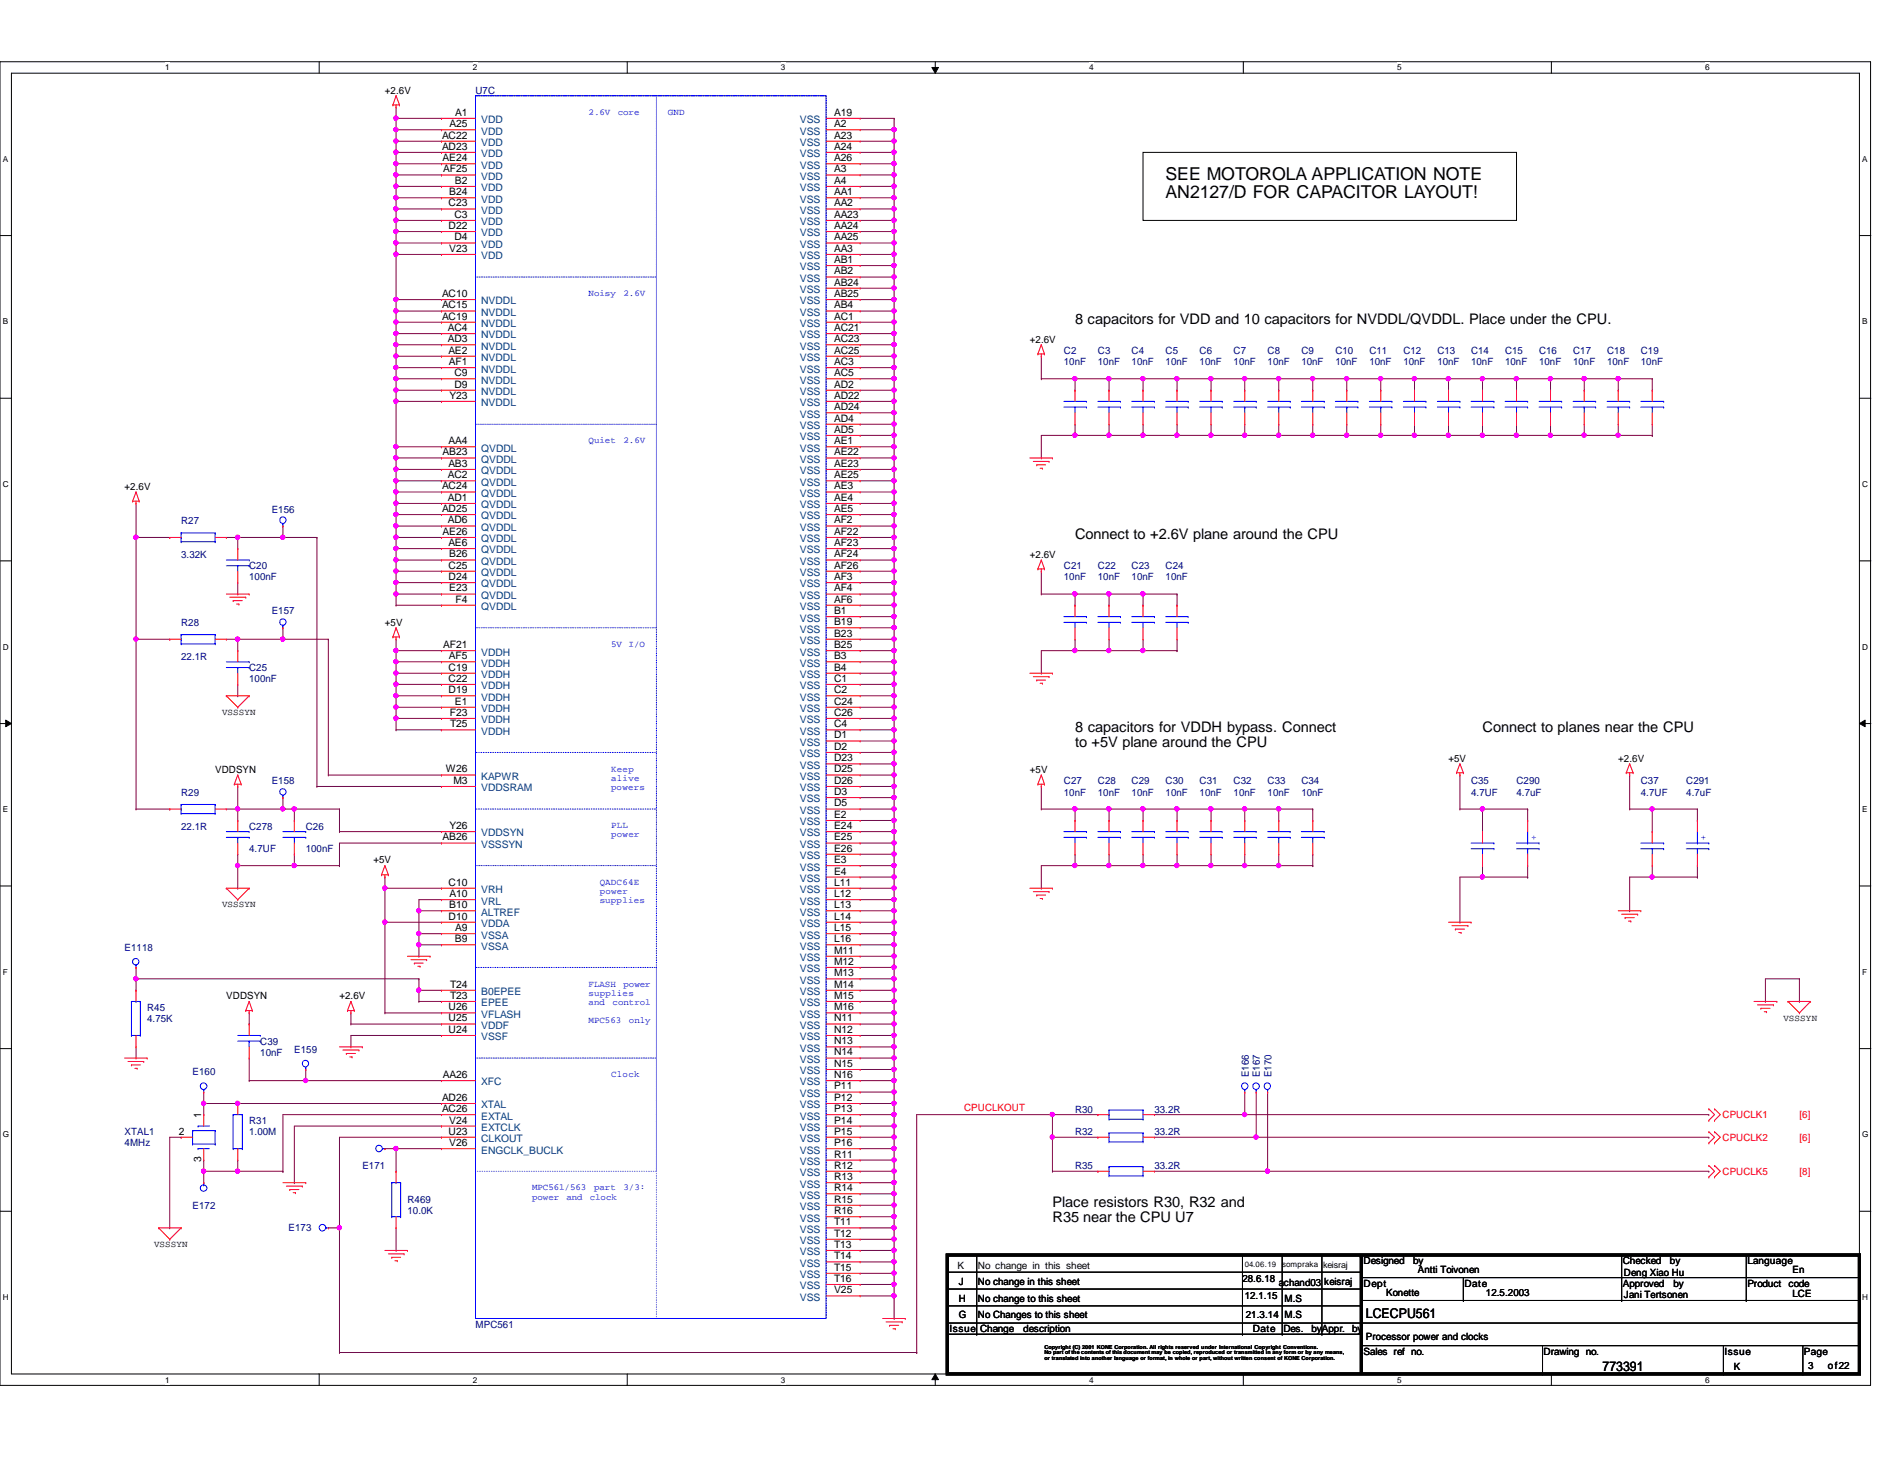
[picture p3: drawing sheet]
<svg xmlns="http://www.w3.org/2000/svg" width="279mm" height="216mm" viewBox="0 0 279 216" stroke-linecap="round" stroke-linejoin="round" font-family="sans-serif">
<defs><g id="words">
<g font-size="2.6">
<text x="172.7" y="26.6">SEE MOTOROLA APPLICATION NOTE</text>
<text x="172.7" y="29.3">AN2127/D FOR CAPACITOR LAYOUT!</text>
</g>
<g font-size="2.2">
<text x="159.3" y="48">8 capacitors for VDD and 10 capacitors for NVDDL/QVDDL. Place under the CPU.</text>
<text x="159.3" y="79.9">Connect to +2.6V plane around the CPU</text>
<text x="159.3" y="108.4">8 capacitors for VDDH bypass. Connect</text>
<text x="159.3" y="110.6">to +5V plane around the CPU</text>
<text x="219.6" y="108.4">Connect to planes near the CPU</text>
<text x="155.9" y="178.8">Place resistors R30, R32 and</text>
<text x="155.9" y="181">R35 near the CPU U7</text>
</g>
<g font-size="2">
<text x="202.4" y="195.2">LCECPU561</text>
<text x="237.4" y="202.9">773391</text>
</g>
<g font-size="1.5">
<text x="57" y="13.9">+2.6V</text>
<text x="67.4" y="17.1">A1</text>
<text x="123.6" y="17.1">A19</text>
<text x="65.5" y="20.5">AC22</text>
<text x="65.5" y="22.2">AD23</text>
<text x="65.6" y="23.9">AE24</text>
<text x="66.6" y="18.8">A25</text>
<text x="123.6" y="18.8">A2</text>
<text x="123.6" y="20.5">A23</text>
<text x="123.6" y="22.2">A24</text>
<text x="123.6" y="23.9">A26</text>
<text x="65.7" y="25.5">AF25</text>
<text x="66.5" y="28.9">B24</text>
<text x="67.4" y="27.2">B2</text>
<text x="123.6" y="25.5">A3</text>
<text x="123.6" y="27.2">A4</text>
<text x="123.6" y="28.9">AA1</text>
<text x="66.5" y="30.6">C23</text>
<text x="66.5" y="33.9">D22</text>
<text x="67.3" y="32.3">C3</text>
<text x="67.3" y="35.6">D4</text>
<text x="123.6" y="30.6">AA2</text>
<text x="123.6" y="32.3">AA23</text>
<text x="123.6" y="33.9">AA24</text>
<text x="123.6" y="35.6">AA25</text>
<text x="66.5" y="37.3">V23</text>
<text x="123.6" y="37.3">AA3</text>
<text x="123.6" y="38.9">AB1</text>
<text x="123.6" y="40.6">AB2</text>
<text x="65.5" y="44">AC10</text>
<text x="65.5" y="45.7">AC15</text>
<text x="65.5" y="47.3">AC19</text>
<text x="123.6" y="42.3">AB24</text>
<text x="123.6" y="44">AB25</text>
<text x="123.6" y="45.7">AB4</text>
<text x="123.6" y="47.3">AC1</text>
<text x="66.3" y="49">AC4</text>
<text x="66.3" y="50.7">AD3</text>
<text x="66.4" y="52.4">AE2</text>
<text x="123.6" y="49">AC21</text>
<text x="123.6" y="50.7">AC23</text>
<text x="123.6" y="52.4">AC25</text>
<text x="152.6" y="50.8">+2.6V</text>
<text x="66.5" y="54.1">AF1</text>
<text x="66.6" y="59.1">Y23</text>
<text x="67.3" y="55.7">C9</text>
<text x="67.3" y="57.4">D9</text>
<text x="123.6" y="54.1">AC3</text>
<text x="123.6" y="55.7">AC5</text>
<text x="123.6" y="57.4">AD2</text>
<text x="123.6" y="59.1">AD22</text>
<text x="66.5" y="65.8">AA4</text>
<text x="123.6" y="60.7">AD24</text>
<text x="123.6" y="62.4">AD4</text>
<text x="123.6" y="64.1">AD5</text>
<text x="123.6" y="65.8">AE1</text>
<text x="65.6" y="67.4">AB23</text>
<text x="66.3" y="70.8">AC2</text>
<text x="66.4" y="69.1">AB3</text>
<text x="123.6" y="67.4">AE22</text>
<text x="123.6" y="69.1">AE23</text>
<text x="123.6" y="70.8">AE25</text>
<text x="18.5" y="72.6">+2.6V</text>
<text x="65.5" y="72.5">AC24</text>
<text x="65.5" y="75.8">AD25</text>
<text x="66.3" y="74.2">AD1</text>
<text x="66.3" y="77.5">AD6</text>
<text x="123.6" y="72.5">AE3</text>
<text x="123.6" y="74.2">AE4</text>
<text x="123.6" y="75.8">AE5</text>
<text x="123.6" y="77.5">AF2</text>
<text x="65.6" y="79.2">AE26</text>
<text x="66.4" y="80.9">AE6</text>
<text x="66.5" y="82.5">B26</text>
<text x="123.6" y="79.2">AF22</text>
<text x="123.6" y="80.9">AF23</text>
<text x="123.6" y="82.5">AF24</text>
<text x="152.6" y="82.6">+2.6V</text>
<text x="66.5" y="84.2">C25</text>
<text x="66.5" y="85.9">D24</text>
<text x="66.5" y="87.6">E23</text>
<text x="67.5" y="89.2">F4</text>
<text x="123.6" y="84.2">AF26</text>
<text x="123.6" y="85.9">AF3</text>
<text x="123.6" y="87.6">AF4</text>
<text x="123.6" y="89.2">AF6</text>
<text x="57" y="92.7">+5V</text>
<text x="65.7" y="96">AF21</text>
<text x="123.6" y="90.9">B1</text>
<text x="123.6" y="92.6">B19</text>
<text x="123.6" y="94.3">B23</text>
<text x="123.6" y="96">B25</text>
<text x="66.5" y="99.3">C19</text>
<text x="66.5" y="101">C22</text>
<text x="66.5" y="97.6">AF5</text>
<text x="123.6" y="97.6">B3</text>
<text x="123.6" y="99.3">B4</text>
<text x="123.6" y="101">C1</text>
<text x="66.5" y="102.7">D19</text>
<text x="66.6" y="106">F23</text>
<text x="66.7" y="107.7">T25</text>
<text x="67.4" y="104.4">E1</text>
<text x="123.6" y="102.7">C2</text>
<text x="123.6" y="104.4">C24</text>
<text x="123.6" y="106">C26</text>
<text x="123.6" y="107.7">C4</text>
<text x="123.6" y="109.3">D1</text>
<text x="123.6" y="111">D2</text>
<text x="123.6" y="112.7">D23</text>
<text x="214.6" y="112.8">+5V</text>
<text x="239.7" y="112.8">+2.6V</text>
<text x="31.9" y="114.5">VDDSYN</text>
<text x="66" y="114.4">W26</text>
<text x="67.2" y="116.1">M3</text>
<text x="123.6" y="114.4">D25</text>
<text x="123.6" y="116.1">D26</text>
<text x="123.6" y="117.7">D3</text>
<text x="123.6" y="119.4">D5</text>
<text x="152.6" y="114.5">+5V</text>
<text x="65.6" y="124.5">AB26</text>
<text x="66.6" y="122.8">Y26</text>
<text x="123.6" y="121.1">E2</text>
<text x="123.6" y="122.8">E24</text>
<text x="123.6" y="124.5">E25</text>
<text x="55.3" y="127.8">+5V</text>
<text x="66.5" y="131.1">C10</text>
<text x="123.6" y="126.1">E26</text>
<text x="123.6" y="127.8">E3</text>
<text x="123.6" y="129.5">E4</text>
<text x="123.6" y="131.1">L11</text>
<text x="66.5" y="136.2">D10</text>
<text x="66.5" y="134.5">B10</text>
<text x="66.6" y="132.8">A10</text>
<text x="67.4" y="137.9">A9</text>
<text x="123.6" y="132.8">L12</text>
<text x="123.6" y="134.5">L13</text>
<text x="123.6" y="136.2">L14</text>
<text x="123.6" y="137.9">L15</text>
<text x="67.4" y="139.5">B9</text>
<text x="123.6" y="139.5">L16</text>
<text x="123.6" y="141.2">M11</text>
<text x="123.6" y="142.9">M12</text>
<text x="33.5" y="148">VDDSYN</text>
<text x="50.3" y="148">+2.6V</text>
<text x="66.5" y="149.6">U26</text>
<text x="66.7" y="146.3">T24</text>
<text x="66.7" y="147.9">T23</text>
<text x="123.6" y="144.6">M13</text>
<text x="123.6" y="146.3">M14</text>
<text x="123.6" y="147.9">M15</text>
<text x="123.6" y="149.6">M16</text>
<text x="66.5" y="151.3">U25</text>
<text x="66.5" y="153">U24</text>
<text x="123.6" y="151.3">N11</text>
<text x="123.6" y="153">N12</text>
<text x="123.6" y="154.6">N13</text>
<text x="65.6" y="159.6">AA26</text>
<text x="123.6" y="156.3">N14</text>
<text x="123.6" y="158">N15</text>
<text x="123.6" y="159.6">N16</text>
<text x="123.6" y="161.3">P11</text>
<text x="29.8" y="165.6" transform="rotate(-90 29.8 165.6)">1</text>
<text x="65.5" y="163">AD26</text>
<text x="65.5" y="164.7">AC26</text>
<text x="66.5" y="166.4">V24</text>
<text x="123.6" y="163">P12</text>
<text x="123.6" y="164.7">P13</text>
<text x="123.6" y="166.4">P14</text>
<text x="26.5" y="168">2</text>
<text x="29.8" y="172.1" transform="rotate(-90 29.8 172.1)">3</text>
<text x="66.5" y="168">U23</text>
<text x="66.5" y="169.7">V26</text>
<text x="123.6" y="168">P15</text>
<text x="123.6" y="169.7">P16</text>
<text x="123.6" y="171.4">R11</text>
<text x="123.6" y="173.1">R12</text>
<text x="123.6" y="174.8">R13</text>
<text x="123.6" y="176.4">R14</text>
<text x="123.6" y="178.1">R15</text>
<text x="123.6" y="179.8">R16</text>
<text x="123.6" y="181.4">T11</text>
<text x="123.6" y="183.1">T12</text>
<text x="123.6" y="184.8">T13</text>
<text x="123.6" y="186.5">T14</text>
<text x="123.6" y="188.2">T15</text>
<text x="123.6" y="189.8">T16</text>
<text x="123.6" y="191.5">V25</text>
<text x="141.9" y="187.9">K</text>
<text x="142" y="190.2">J</text>
<text x="144.9" y="190.2">No change in this sheet</text>
<text x="144.9" y="187.9">No change in this sheet</text>
<text x="184.1" y="189.9">28.6.18</text>
<text x="189.4" y="190.4">achand03</text>
<text x="196.2" y="190.2">keisraj</text>
<text x="202" y="187.2">Designed</text>
<text x="202" y="190.5">Dept</text>
<text x="205.4" y="191.9">Konette</text>
<text x="209.3" y="187.2">by</text>
<text x="210.1" y="188.6">Antti Toivonen</text>
<text x="217" y="190.5">Date</text>
<text x="220.1" y="191.9">12.5.2003</text>
<text x="240.4" y="187.2">Checked</text>
<text x="240.4" y="190.5">Approved</text>
<text x="240.6" y="188.9">Deng Xiao Hu</text>
<text x="247.4" y="187.2">by</text>
<text x="247.9" y="190.5">by</text>
<text x="258.9" y="187.2">Language</text>
<text x="258.9" y="190.5">Product</text>
<text x="265" y="190.5">code</text>
<text x="265.6" y="188.6">En</text>
<text x="140.7" y="197.3">Issue</text>
<text x="142" y="195.2">G</text>
<text x="142" y="192.7">H</text>
<text x="144.9" y="192.7">No change to this sheet</text>
<text x="144.9" y="195.2">No Changes to this sheet</text>
<text x="145.2" y="197.3">Change</text>
<text x="151.6" y="197.3">description</text>
<text x="184.4" y="192.4">12.1.15</text>
<text x="184.6" y="195.2">21.3.14</text>
<text x="185.6" y="197.3">Date</text>
<text x="190.1" y="197.3">Des.</text>
<text x="190.3" y="195.2">M.S</text>
<text x="190.3" y="192.7">M.S</text>
<text x="194.3" y="197.3">byAppr.</text>
<text x="200.3" y="197.3">by</text>
<text x="240.6" y="192.2">Jani Tertsonen</text>
<text x="265.6" y="192.1">LCE</text>
<text x="202" y="200.6">Sales ref no.</text>
<text x="202.4" y="198.5">Processor power and clocks</text>
<text x="228.7" y="200.6">Drawing no.</text>
<text x="255.5" y="200.6">Issue</text>
<text x="256.8" y="202.8">K</text>
<text x="267.3" y="200.6">Page</text>
<text x="267.9" y="202.6">3</text>
<text x="270.8" y="202.6">of22</text>
</g>
<g font-size="1.5" fill="#000080">
<text x="70.4" y="13.9">U7C</text>
<text x="157.6" y="52.4">C2</text>
<text x="162.6" y="52.4">C3</text>
<text x="167.6" y="52.4">C4</text>
<text x="172.7" y="52.4">C5</text>
<text x="177.7" y="52.4">C6</text>
<text x="182.8" y="52.4">C7</text>
<text x="187.8" y="52.4">C8</text>
<text x="192.8" y="52.4">C9</text>
<text x="197.8" y="52.4">C10</text>
<text x="202.9" y="52.4">C11</text>
<text x="207.9" y="52.4">C12</text>
<text x="212.9" y="52.4">C13</text>
<text x="217.9" y="52.4">C14</text>
<text x="223" y="52.4">C15</text>
<text x="228" y="52.4">C16</text>
<text x="233" y="52.4">C17</text>
<text x="238.1" y="52.4">C18</text>
<text x="243.1" y="52.4">C19</text>
<text x="157.6" y="54.1">10nF</text>
<text x="162.6" y="54.1">10nF</text>
<text x="167.6" y="54.1">10nF</text>
<text x="172.7" y="54.1">10nF</text>
<text x="177.7" y="54.1">10nF</text>
<text x="182.8" y="54.1">10nF</text>
<text x="187.8" y="54.1">10nF</text>
<text x="192.8" y="54.1">10nF</text>
<text x="197.8" y="54.1">10nF</text>
<text x="202.9" y="54.1">10nF</text>
<text x="207.9" y="54.1">10nF</text>
<text x="212.9" y="54.1">10nF</text>
<text x="217.9" y="54.1">10nF</text>
<text x="223" y="54.1">10nF</text>
<text x="228" y="54.1">10nF</text>
<text x="233" y="54.1">10nF</text>
<text x="238.1" y="54.1">10nF</text>
<text x="243.1" y="54.1">10nF</text>
<text x="26.8" y="77.6">R27</text>
<text x="40.3" y="75.9">E156</text>
<text x="26.8" y="82.6">3.32K</text>
<text x="36.9" y="84.3">C20</text>
<text x="36.9" y="85.9">100nF</text>
<text x="157.6" y="84.3">C21</text>
<text x="157.6" y="85.9">10nF</text>
<text x="162.6" y="84.3">C22</text>
<text x="162.6" y="85.9">10nF</text>
<text x="167.6" y="84.3">C23</text>
<text x="167.6" y="85.9">10nF</text>
<text x="172.7" y="84.3">C24</text>
<text x="172.7" y="85.9">10nF</text>
<text x="26.8" y="92.7">R28</text>
<text x="40.3" y="91">E157</text>
<text x="26.8" y="97.7">22.1R</text>
<text x="36.9" y="99.4">C25</text>
<text x="36.9" y="101">100nF</text>
<text x="26.8" y="117.8">R29</text>
<text x="40.3" y="116.1">E158</text>
<text x="157.6" y="116.1">C27</text>
<text x="157.6" y="117.8">10nF</text>
<text x="162.6" y="116.1">C28</text>
<text x="162.6" y="117.8">10nF</text>
<text x="167.6" y="116.1">C29</text>
<text x="167.6" y="117.8">10nF</text>
<text x="172.7" y="116.1">C30</text>
<text x="172.7" y="117.8">10nF</text>
<text x="177.7" y="116.1">C31</text>
<text x="177.7" y="117.8">10nF</text>
<text x="182.8" y="116.1">C32</text>
<text x="182.8" y="117.8">10nF</text>
<text x="187.8" y="116.1">C33</text>
<text x="187.8" y="117.8">10nF</text>
<text x="192.8" y="116.1">C34</text>
<text x="192.8" y="117.8">10nF</text>
<text x="217.9" y="116.1">C35</text>
<text x="217.9" y="117.8">4.7UF</text>
<text x="224.7" y="116.1">C290</text>
<text x="224.7" y="117.8">4.7uF</text>
<text x="243.1" y="116.1">C37</text>
<text x="243.1" y="117.8">4.7UF</text>
<text x="249.8" y="116.1">C291</text>
<text x="249.8" y="117.8">4.7uF</text>
<text x="26.8" y="122.9">22.1R</text>
<text x="36.9" y="122.9">C278</text>
<text x="45.3" y="122.9">C26</text>
<text x="36.9" y="126.2">4.7UF</text>
<text x="45.3" y="126.2">100nF</text>
<text x="18.5" y="140.8">E1118</text>
<text x="21.8" y="149.6">R45</text>
<text x="21.8" y="151.3">4.75K</text>
<text x="38.6" y="154.7">C39</text>
<text x="43.6" y="155.9">E159</text>
<text x="28.5" y="159.2">E160</text>
<text x="38.6" y="156.4">10nF</text>
<text x="185" y="159.6" transform="rotate(-90 185 159.6)">E166</text>
<text x="186.6" y="159.6" transform="rotate(-90 186.6 159.6)">E167</text>
<text x="188.3" y="159.6" transform="rotate(-90 188.3 159.6)">E170</text>
<text x="36.9" y="166.4">R31</text>
<text x="159.3" y="164.8">R30</text>
<text x="171" y="164.8">33.2R</text>
<text x="18.5" y="168.1">XTAL1</text>
<text x="18.5" y="169.8">4MHz</text>
<text x="36.9" y="168.1">1.00M</text>
<text x="53.7" y="173.1">E171</text>
<text x="159.3" y="168.1">R32</text>
<text x="159.3" y="173.1">R35</text>
<text x="171" y="168.1">33.2R</text>
<text x="171" y="173.1">33.2R</text>
<text x="28.5" y="179">E172</text>
<text x="60.4" y="178.1">R469</text>
<text x="60.4" y="179.8">10.0K</text>
<text x="42.8" y="182.3">E173</text>
<text x="70.4" y="196.6">MPC561</text>
</g>
<g font-size="1.5" fill="#004080">
<text x="71.3" y="18.2">VDD</text>
<text x="71.3" y="19.9">VDD</text>
<text x="71.3" y="21.6">VDD</text>
<text x="71.3" y="23.3">VDD</text>
<text x="118.5" y="18.2">VSS</text>
<text x="118.5" y="19.9">VSS</text>
<text x="118.5" y="21.6">VSS</text>
<text x="118.5" y="23.3">VSS</text>
<text x="71.3" y="25">VDD</text>
<text x="71.3" y="26.6">VDD</text>
<text x="71.3" y="28.3">VDD</text>
<text x="118.5" y="25">VSS</text>
<text x="118.5" y="26.6">VSS</text>
<text x="118.5" y="28.3">VSS</text>
<text x="71.3" y="30">VDD</text>
<text x="71.3" y="31.7">VDD</text>
<text x="71.3" y="33.4">VDD</text>
<text x="71.3" y="35">VDD</text>
<text x="118.5" y="30">VSS</text>
<text x="118.5" y="31.7">VSS</text>
<text x="118.5" y="33.4">VSS</text>
<text x="118.5" y="35">VSS</text>
<text x="71.3" y="36.7">VDD</text>
<text x="71.3" y="38.4">VDD</text>
<text x="118.5" y="36.7">VSS</text>
<text x="118.5" y="38.4">VSS</text>
<text x="118.5" y="40">VSS</text>
<text x="118.5" y="41.7">VSS</text>
<text x="71.3" y="45.1">NVDDL</text>
<text x="71.3" y="46.8">NVDDL</text>
<text x="118.5" y="43.4">VSS</text>
<text x="118.5" y="45.1">VSS</text>
<text x="118.5" y="46.8">VSS</text>
<text x="71.3" y="48.4">NVDDL</text>
<text x="71.3" y="50.1">NVDDL</text>
<text x="71.3" y="51.8">NVDDL</text>
<text x="71.3" y="53.5">NVDDL</text>
<text x="118.5" y="48.4">VSS</text>
<text x="118.5" y="50.1">VSS</text>
<text x="118.5" y="51.8">VSS</text>
<text x="118.5" y="53.5">VSS</text>
<text x="71.3" y="55.2">NVDDL</text>
<text x="71.3" y="56.8">NVDDL</text>
<text x="71.3" y="58.5">NVDDL</text>
<text x="118.5" y="55.2">VSS</text>
<text x="118.5" y="56.8">VSS</text>
<text x="118.5" y="58.5">VSS</text>
<text x="71.3" y="60.2">NVDDL</text>
<text x="118.5" y="60.2">VSS</text>
<text x="118.5" y="61.8">VSS</text>
<text x="118.5" y="63.5">VSS</text>
<text x="118.5" y="65.2">VSS</text>
<text x="71.3" y="66.9">QVDDL</text>
<text x="71.3" y="68.5">QVDDL</text>
<text x="71.3" y="70.2">QVDDL</text>
<text x="71.3" y="71.9">QVDDL</text>
<text x="118.5" y="66.9">VSS</text>
<text x="118.5" y="68.5">VSS</text>
<text x="118.5" y="70.2">VSS</text>
<text x="118.5" y="71.9">VSS</text>
<text x="71.3" y="73.6">QVDDL</text>
<text x="71.3" y="75.3">QVDDL</text>
<text x="71.3" y="76.9">QVDDL</text>
<text x="118.5" y="73.6">VSS</text>
<text x="118.5" y="75.3">VSS</text>
<text x="118.5" y="76.9">VSS</text>
<text x="71.3" y="78.6">QVDDL</text>
<text x="71.3" y="80.3">QVDDL</text>
<text x="71.3" y="82">QVDDL</text>
<text x="71.3" y="83.7">QVDDL</text>
<text x="118.5" y="78.6">VSS</text>
<text x="118.5" y="80.3">VSS</text>
<text x="118.5" y="82">VSS</text>
<text x="118.5" y="83.7">VSS</text>
<text x="71.3" y="85.3">QVDDL</text>
<text x="71.3" y="87">QVDDL</text>
<text x="71.3" y="88.7">QVDDL</text>
<text x="118.5" y="85.3">VSS</text>
<text x="118.5" y="87">VSS</text>
<text x="118.5" y="88.7">VSS</text>
<text x="71.3" y="90.3">QVDDL</text>
<text x="118.5" y="90.3">VSS</text>
<text x="118.5" y="92">VSS</text>
<text x="118.5" y="93.7">VSS</text>
<text x="118.5" y="95.4">VSS</text>
<text x="71.3" y="97.1">VDDH</text>
<text x="71.3" y="98.7">VDDH</text>
<text x="71.3" y="100.4">VDDH</text>
<text x="118.5" y="97.1">VSS</text>
<text x="118.5" y="98.7">VSS</text>
<text x="118.5" y="100.4">VSS</text>
<text x="71.3" y="102.1">VDDH</text>
<text x="71.3" y="103.8">VDDH</text>
<text x="71.3" y="105.5">VDDH</text>
<text x="71.3" y="107.1">VDDH</text>
<text x="118.5" y="102.1">VSS</text>
<text x="118.5" y="103.8">VSS</text>
<text x="118.5" y="105.5">VSS</text>
<text x="118.5" y="107.1">VSS</text>
<text x="71.3" y="108.8">VDDH</text>
<text x="118.5" y="108.8">VSS</text>
<text x="118.5" y="110.4">VSS</text>
<text x="118.5" y="112.1">VSS</text>
<text x="118.5" y="113.8">VSS</text>
<text x="71.3" y="115.5">KAPWR</text>
<text x="71.3" y="117.2">VDDSRAM</text>
<text x="118.5" y="115.5">VSS</text>
<text x="118.5" y="117.2">VSS</text>
<text x="118.5" y="118.8">VSS</text>
<text x="71.3" y="123.9">VDDSYN</text>
<text x="71.3" y="125.6">VSSSYN</text>
<text x="118.5" y="120.5">VSS</text>
<text x="118.5" y="122.2">VSS</text>
<text x="118.5" y="123.9">VSS</text>
<text x="118.5" y="125.6">VSS</text>
<text x="118.5" y="127.2">VSS</text>
<text x="118.5" y="128.9">VSS</text>
<text x="118.5" y="130.6">VSS</text>
<text x="71.3" y="132.2">VRH</text>
<text x="71.3" y="133.9">VRL</text>
<text x="71.3" y="135.6">ALTREF</text>
<text x="71.3" y="137.3">VDDA</text>
<text x="118.5" y="132.2">VSS</text>
<text x="118.5" y="133.9">VSS</text>
<text x="118.5" y="135.6">VSS</text>
<text x="118.5" y="137.3">VSS</text>
<text x="71.3" y="139">VSSA</text>
<text x="71.3" y="140.6">VSSA</text>
<text x="118.5" y="139">VSS</text>
<text x="118.5" y="140.6">VSS</text>
<text x="118.5" y="142.3">VSS</text>
<text x="118.5" y="144">VSS</text>
<text x="71.3" y="147.4">B0EPEE</text>
<text x="71.3" y="149">EPEE</text>
<text x="118.5" y="145.7">VSS</text>
<text x="118.5" y="147.4">VSS</text>
<text x="118.5" y="149">VSS</text>
<text x="71.3" y="150.7">VFLASH</text>
<text x="71.3" y="152.4">VDDF</text>
<text x="71.3" y="154.1">VSSF</text>
<text x="118.5" y="150.7">VSS</text>
<text x="118.5" y="152.4">VSS</text>
<text x="118.5" y="154.1">VSS</text>
<text x="118.5" y="155.7">VSS</text>
<text x="71.3" y="160.7">XFC</text>
<text x="118.5" y="157.4">VSS</text>
<text x="118.5" y="159.1">VSS</text>
<text x="118.5" y="160.7">VSS</text>
<text x="71.3" y="164.1">XTAL</text>
<text x="71.3" y="165.8">EXTAL</text>
<text x="71.3" y="167.5">EXTCLK</text>
<text x="118.5" y="162.4">VSS</text>
<text x="118.5" y="164.1">VSS</text>
<text x="118.5" y="165.8">VSS</text>
<text x="118.5" y="167.5">VSS</text>
<text x="71.3" y="169.1">CLKOUT</text>
<text x="71.3" y="170.8">ENGCLK_BUCLK</text>
<text x="118.5" y="169.1">VSS</text>
<text x="118.5" y="170.8">VSS</text>
<text x="118.5" y="172.5">VSS</text>
<text x="118.5" y="174.2">VSS</text>
<text x="118.5" y="175.9">VSS</text>
<text x="118.5" y="177.5">VSS</text>
<text x="118.5" y="179.2">VSS</text>
<text x="118.5" y="180.9">VSS</text>
<text x="118.5" y="182.5">VSS</text>
<text x="118.5" y="184.2">VSS</text>
<text x="118.5" y="185.9">VSS</text>
<text x="118.5" y="187.6">VSS</text>
<text x="118.5" y="189.3">VSS</text>
<text x="118.5" y="190.9">VSS</text>
<text x="118.5" y="192.6">VSS</text>
</g>
<g font-size="1.5" fill="#f00">
<text x="142.8" y="164.5">CPUCLKOUT</text>
<text x="255.2" y="165.6">CPUCLK1</text>
<text x="266.6" y="165.6">[6]</text>
<text x="255.2" y="173.9">CPUCLK5</text>
<text x="255.2" y="169">CPUCLK2</text>
<text x="266.6" y="173.9">[8]</text>
<text x="266.6" y="169">[6]</text>
</g>
<g font-size="1.4" fill="#00f">
<text x="87.2" y="17">2.6V</text>
<text x="91.5" y="17">core</text>
<text x="98.9" y="17">GND</text>
<text x="87.2" y="43.8">Noisy</text>
<text x="92.4" y="43.8">2.6V</text>
<text x="87.2" y="65.6">Quiet</text>
<text x="92.4" y="65.6">2.6V</text>
<text x="90.6" y="95.8">5V</text>
<text x="93.1" y="95.8">I/O</text>
<text x="90.6" y="114.3">Keep</text>
<text x="90.6" y="115.6">alive</text>
<text x="90.6" y="117">powers</text>
<text x="90.6" y="122.6">PLL</text>
<text x="90.6" y="124">power</text>
<text x="226.8" y="124.5">+</text>
<text x="252" y="124.5">+</text>
<text x="88.9" y="131">QADC64E</text>
<text x="88.9" y="132.4">power</text>
<text x="88.9" y="133.7">supplies</text>
<text x="87.2" y="146.1">FLASH</text>
<text x="87.2" y="147.4">supplies</text>
<text x="87.2" y="148.8">and</text>
<text x="90.8" y="148.8">control</text>
<text x="92.4" y="146.1">power</text>
<text x="87.2" y="151.5">MPC563</text>
<text x="93.2" y="151.5">only</text>
<text x="90.6" y="159.5">Clock</text>
<text x="78.8" y="176.3">MPC561/563</text>
<text x="78.8" y="177.6">power</text>
<text x="83.9" y="177.6">and</text>
<text x="87.4" y="177.6">clock</text>
<text x="88" y="176.3">part</text>
<text x="92.4" y="176.3">3/3:</text>
</g>
<g font-size="1.4">
<text x="32.9" y="105.9">VSSSYN</text>
<text x="32.9" y="134.4">VSSSYN</text>
<text x="264.2" y="151.1">VSSSYN</text>
<text x="22.8" y="184.7">VSSSYN</text>
</g>
<text font-size="1.3" x="196" y="187.7">keisraj</text>
<g font-size="1.2">
<text x="24.5" y="10.4">1</text>
<text x="70.1" y="10.4">2</text>
<text x="115.7" y="10.4">3</text>
<text x="161.3" y="10.4">4</text>
<text x="207" y="10.4">5</text>
<text x="252.6" y="10.4">6</text>
<text x=".4" y="24">A</text>
<text x="275.9" y="24">A</text>
<text x=".4" y="48">B</text>
<text x="275.9" y="48">B</text>
<text x=".4" y="72.1">C</text>
<text x="275.9" y="72.1">C</text>
<text x=".4" y="96.2">D</text>
<text x="275.9" y="96.2">D</text>
<text x=".4" y="120.3">E</text>
<text x="275.9" y="120.3">E</text>
<text x=".4" y="144.3">F</text>
<text x="275.9" y="144.3">F</text>
<text x=".4" y="168.4">G</text>
<text x="275.9" y="168.4">G</text>
<text x="189.9" y="187.6">sompraka</text>
<text x=".4" y="192.5">H</text>
<text x="275.9" y="192.5">H</text>
<text x="24.5" y="204.7">1</text>
<text x="70.1" y="204.7">2</text>
<text x="115.7" y="204.7">3</text>
<text x="161.3" y="204.7">4</text>
<text x="207" y="204.7">5</text>
<text x="252.6" y="204.7">6</text>
</g>
<text font-size="1.1" x="184.4" y="187.6">04.06.19</text>
<g font-size=".8">
<text x="154.7" y="199.7">Copyright (C) 2001 KONE Corporation. All rights reserved under International Copyright Conventions.</text>
<text x="154.7" y="200.5">No part of the contents of this document may be copied, reproduced or transmitted in any form or by any means,</text>
<text x="154.7" y="201.4">or translated into another language or format, in whole or part, without written consent of KONE Corporation.</text>
</g>
</g></defs>
<path d="M0 9.1h277.1v196h-277.1zM1.7 10.8h273.8v192.7h-273.8z" fill="none" stroke="#000" stroke-width=".15"/>
<g fill="#fff">
<path d="M24.5 9.3h.6v1.4h-.6z"/>
<path d="M24.5 203.6h.6v1.4h-.6z"/>
</g>
<path d="M47.3 9.1v1.7M47.3 203.5v1.6" fill="none" stroke="#000" stroke-width=".15"/>
<g fill="#fff">
<path d="M70.1 9.3h.6v1.4h-.6z"/>
<path d="M70.1 203.6h.6v1.4h-.6z"/>
</g>
<path d="M92.9 9.1v1.7M92.9 203.5v1.6" fill="none" stroke="#000" stroke-width=".15"/>
<g fill="#fff">
<path d="M115.7 9.3h.6v1.4h-.6z"/>
<path d="M115.7 203.6h.6v1.4h-.6z"/>
</g>
<path d="M138 10h1l-.4 .8zM138.6 9.1v1.7M138.6 203.5l.4 .8h-1zM138.6 203.5v1.6" fill="none" stroke="#000" stroke-width=".15"/>
<path d="M138 10h1l-.4 .8zM138.6 203.5l.4 .8h-1z" fill="#000"/>
<g fill="#fff">
<path d="M161.3 9.3h.7v1.4h-.7z"/>
<path d="M161.3 203.6h.7v1.4h-.7z"/>
</g>
<path d="M184.2 9.1v1.7M184.2 203.5v1.6" fill="none" stroke="#000" stroke-width=".15"/>
<g fill="#fff">
<path d="M207 9.3h.6v1.4h-.6z"/>
<path d="M207 203.6h.6v1.4h-.6z"/>
</g>
<path d="M229.8 9.1v1.7M229.8 203.5v1.6" fill="none" stroke="#000" stroke-width=".15"/>
<g fill="#fff">
<path d="M252.6 9.3h.6v1.4h-.6z"/>
<path d="M252.6 203.6h.6v1.4h-.6z"/>
<path d="M.4 22.9h.8v1.3h-.8z"/>
<path d="M275.9 22.9h.7v1.3h-.7z"/>
<path d="M.4 46.9h.8v1.4h-.8z"/>
<path d="M275.9 46.9h.7v1.4h-.7z"/>
</g>
<path d="M0 34.9h1.7M275.5 34.9h1.7" fill="none" stroke="#000" stroke-width=".15"/>
<g fill="#fff">
<path d="M.4 71h.9v1.3h-.9z"/>
<path d="M275.9 71h.8v1.3h-.8z"/>
</g>
<path d="M0 59h1.7M275.5 59h1.7" fill="none" stroke="#000" stroke-width=".15"/>
<g fill="#fff">
<path d="M.4 95.1h.9v1.3h-.9z"/>
<path d="M275.9 95.1h.8v1.3h-.8z"/>
</g>
<path d="M0 83.1h1.7M275.5 83.1h1.7" fill="none" stroke="#000" stroke-width=".15"/>
<g fill="#fff">
<path d="M.4 119.2h.8v1.3h-.8z"/>
<path d="M275.9 119.2h.7v1.3h-.7z"/>
</g>
<path d="M0 107.1h1.7M.8 106.6l.9 .5-.9 .5zM275.5 107.1l.8-.5v1zM275.5 107.1h1.7" fill="none" stroke="#000" stroke-width=".15"/>
<path d="M.8 106.6l.9 .5-.9 .5zM275.5 107.1l.8-.5v1z" fill="#000"/>
<g fill="#fff">
<path d="M.4 143.2h.7v1.4h-.7z"/>
<path d="M275.9 143.2h.7v1.4h-.7z"/>
</g>
<path d="M0 131.2h1.7M275.5 131.2h1.7" fill="none" stroke="#000" stroke-width=".15"/>
<g fill="#fff">
<path d="M.4 167.3h.9v1.4h-.9z"/>
<path d="M275.9 167.3h.9v1.4h-.9z"/>
</g>
<path d="M0 155.3h1.7M275.5 155.3h1.7" fill="none" stroke="#000" stroke-width=".15"/>
<g fill="#fff">
<path d="M.4 191.4h.9v1.3h-.9z"/>
<path d="M275.9 191.4h.8v1.3h-.8z"/>
</g>
<path d="M169.3 22.6h55.4v10h-55.4zM0 179.4h1.7M275.5 179.4h1.7" fill="none" stroke="#000" stroke-width=".15"/>
<path d="M127.4 158.4h5.1M132.5 158.4h.1M127.4 178.5h5.1M127.4 161.7h5.1M132.5 178.5h.1M132.5 161.7h.1M127.4 185.2h5.1M132.5 185.2h.1" fill="none" stroke="#800040" stroke-width=".15"/>
<circle cx="132.4" cy="161.7" r=".32" fill="#f0f"/>
<circle cx="132.4" cy="161.7" r=".32" fill="none" stroke="#f0f" stroke-width=".15"/>
<path d="M132.5 153.3h.1M132.5 151.6v1.7" fill="none" stroke="#800040" stroke-width=".15"/>
<circle cx="132.4" cy="151.6" r=".32" fill="#f0f"/>
<circle cx="132.4" cy="151.6" r=".32" fill="none" stroke="#f0f" stroke-width=".15"/>
<path d="M132.5 156.7h.1M132.5 155v1.7" fill="none" stroke="#800040" stroke-width=".15"/>
<circle cx="132.4" cy="155" r=".32" fill="#f0f"/>
<circle cx="132.4" cy="155" r=".32" fill="none" stroke="#f0f" stroke-width=".15"/>
<path d="M127.4 111.4h5.1M132.5 111.4h.1M132.5 114.8h.1M132.5 113.1v1.7M127.4 129.9h5.1M127.4 131.5h5.1M132.5 129.9h.1M132.5 131.5h.1" fill="none" stroke="#800040" stroke-width=".15"/>
<circle cx="132.4" cy="114.7" r=".32" fill="#f0f"/>
<circle cx="132.4" cy="114.7" r=".32" fill="none" stroke="#f0f" stroke-width=".15"/>
<path d="M127.4 103h5.1M127.4 108.1h5.1M132.5 103h.1M132.5 108.1h.1M132.5 109.7h.1M132.5 108.1v1.6M132.5 123.1h.1M132.5 121.5v1.6" fill="none" stroke="#800040" stroke-width=".15"/>
<circle cx="132.4" cy="108.1" r=".32" fill="#f0f"/>
<circle cx="132.4" cy="108.1" r=".32" fill="none" stroke="#f0f" stroke-width=".15"/>
<circle cx="132.4" cy="109.7" r=".32" fill="#f0f"/>
<circle cx="132.4" cy="109.7" r=".32" fill="none" stroke="#f0f" stroke-width=".15"/>
<path d="M127.4 91.3h5.1M132.5 91.3h.1" fill="none" stroke="#800040" stroke-width=".15"/>
<circle cx="132.4" cy="91.3" r=".32" fill="#f0f"/>
<circle cx="132.4" cy="91.3" r=".32" fill="none" stroke="#f0f" stroke-width=".15"/>
<g fill="none" stroke="#800040" stroke-width=".15">
<path d="M58.7 30.9h6.7M65.4 30.9h.1M127.4 24.3h5.1M132.5 24.3h.1M58.7 57.8h6.7M65.4 57.8h.1M132.5 57.8h.1M132.5 56.1v1.7M127.4 72.9h5.1M127.4 67.8h5.1M132.5 72.9h.1M132.5 67.8h.1"/>
<path d="M58.7 96.4h.1M58.7 94.7v1.7M58.7 108.1h.1M58.7 108.1h6.7M65.4 108.1h.1M65.4 106.4h.1M65.4 106.4h-6.7v1.7"/>
</g>
<circle cx="58.6" cy="106.4" r=".32" fill="#f0f"/>
<circle cx="58.6" cy="106.4" r=".32" fill="none" stroke="#f0f" stroke-width=".15"/>
<path d="M58.7 103h6.7M65.4 103h.1" fill="none" stroke="#800040" stroke-width=".15"/>
<circle cx="58.6" cy="103" r=".32" fill="#f0f"/>
<circle cx="58.6" cy="103" r=".32" fill="none" stroke="#f0f" stroke-width=".15"/>
<path d="M58.7 104.7h6.7M65.4 104.7h.1" fill="none" stroke="#800040" stroke-width=".15"/>
<circle cx="58.6" cy="104.7" r=".32" fill="#f0f"/>
<circle cx="58.6" cy="104.7" r=".32" fill="none" stroke="#f0f" stroke-width=".15"/>
<path d="M58.7 104.7h.1M58.7 103v1.7M58.7 101.3h6.7M65.4 101.3h.1" fill="none" stroke="#800040" stroke-width=".15"/>
<circle cx="58.6" cy="101.3" r=".32" fill="#f0f"/>
<circle cx="58.6" cy="101.3" r=".32" fill="none" stroke="#f0f" stroke-width=".15"/>
<path d="M58.7 99.7h.1M58.7 99.7h6.7M65.4 99.7h.1M65.4 98h.1M65.4 98h-6.7v5M58.7 103h.1M58.7 101.3h.1" fill="none" stroke="#800040" stroke-width=".15"/>
<circle cx="58.6" cy="99.7" r=".32" fill="#f0f"/>
<circle cx="58.6" cy="99.7" r=".32" fill="none" stroke="#f0f" stroke-width=".15"/>
<path d="M58.7 98h.1M65.4 96.4h.1M65.4 96.4h-6.7v1.6M50.3 123.1h15.1M65.4 123.1h.1" fill="none" stroke="#800040" stroke-width=".15"/>
<circle cx="58.6" cy="96.3" r=".32" fill="#f0f"/>
<circle cx="58.6" cy="96.3" r=".32" fill="none" stroke="#f0f" stroke-width=".15"/>
<circle cx="58.6" cy="98" r=".32" fill="#f0f"/>
<circle cx="58.6" cy="98" r=".32" fill="none" stroke="#f0f" stroke-width=".15"/>
<path d="M58.7 106.4h.1M58.7 104.7v1.7M30.2 165.1h.1M30.2 173.4h5M35.2 173.4h.1M35.2 163.4h.1M35.2 163.4h-5v1.7M41.9 173.4h.1M65.4 165.1h.1M65.4 165.1h-23.5v8.3" fill="none" stroke="#800040" stroke-width=".15"/>
<circle cx="30.2" cy="163.4" r=".32" fill="#f0f"/>
<circle cx="30.2" cy="163.4" r=".32" fill="none" stroke="#f0f" stroke-width=".15"/>
<path d="M30.2 163.4h.1M30.2 173.4h.1M30.2 161.7v1.7M30.2 171.8v1.6" fill="none" stroke="#800040" stroke-width=".15"/>
<circle cx="30.2" cy="173.4" r=".32" fill="#f0f"/>
<circle cx="30.2" cy="173.4" r=".32" fill="none" stroke="#f0f" stroke-width=".15"/>
<path d="M33.5 79.6h8.4M35.2 79.6h.1M35.2 79.6v1.6M41.9 79.6h.1M46.9 79.6v36.9M35.2 81.2h.1M46.9 116.5h.1M46.9 116.5h18.5M65.4 116.5h.1" fill="none" stroke="#800040" stroke-width=".15"/>
<circle cx="35.2" cy="79.6" r=".32" fill="#f0f"/>
<circle cx="35.2" cy="79.6" r=".32" fill="none" stroke="#f0f" stroke-width=".15"/>
<circle cx="41.9" cy="79.6" r=".32" fill="#f0f"/>
<circle cx="41.9" cy="79.6" r=".32" fill="none" stroke="#f0f" stroke-width=".15"/>
<g fill="none" stroke="#800040" stroke-width=".15">
<path d="M35.2 88h.1M35.2 86.3v1.7M57 131.5h.1M57 136.6h.1M57 136.6h8.4M57 129.9v6.7M57 131.5h8.4M62.1 134.9h3.3M65.4 134.9h.1M65.4 136.6h.1M65.4 131.5h.1M57 150h8.4"/>
<path d="M65.4 150h.1"/>
</g>
<circle cx="57" cy="131.5" r=".32" fill="#f0f"/>
<circle cx="57" cy="131.5" r=".32" fill="none" stroke="#f0f" stroke-width=".15"/>
<circle cx="57" cy="136.5" r=".32" fill="#f0f"/>
<circle cx="57" cy="136.5" r=".32" fill="none" stroke="#f0f" stroke-width=".15"/>
<path d="M62.1 146.6h.1M62.1 148.3h3.3M62.1 144.9v1.7M65.4 148.3h.1" fill="none" stroke="#800040" stroke-width=".15"/>
<circle cx="62" cy="146.6" r=".32" fill="#f0f"/>
<circle cx="62" cy="146.6" r=".32" fill="none" stroke="#f0f" stroke-width=".15"/>
<path d="M33.5 94.7h8.4M35.2 96.4h.1M35.2 94.7h.1M35.2 94.7v1.7M41.9 94.7h.1M35.2 103h.1M35.2 101.3v1.7M25.1 168.4v13.4M25.1 181.8h.1" fill="none" stroke="#800040" stroke-width=".15"/>
<circle cx="35.2" cy="94.6" r=".32" fill="#f0f"/>
<circle cx="35.2" cy="94.6" r=".32" fill="none" stroke="#f0f" stroke-width=".15"/>
<circle cx="41.9" cy="94.6" r=".32" fill="#f0f"/>
<circle cx="41.9" cy="94.6" r=".32" fill="none" stroke="#f0f" stroke-width=".15"/>
<path d="M20.2 79.6h.1M20.2 74.5v5.1M48.6 94.7v20.1M35.2 119.8h.1M35.2 116.5v3.3M35.2 119.8h6.7M41.9 119.8h.1M48.6 114.8h.1M48.6 114.8h16.8M65.4 114.8h.1" fill="none" stroke="#800040" stroke-width=".15"/>
<circle cx="35.2" cy="119.8" r=".32" fill="#f0f"/>
<circle cx="35.2" cy="119.8" r=".32" fill="none" stroke="#f0f" stroke-width=".15"/>
<circle cx="41.9" cy="119.8" r=".32" fill="#f0f"/>
<circle cx="41.9" cy="119.8" r=".32" fill="none" stroke="#f0f" stroke-width=".15"/>
<path d="M58.7 24.3h.1M58.7 22.6v1.7M58.7 37.7v6.7M58.7 44.4h.1" fill="none" stroke="#800040" stroke-width=".15"/>
<circle cx="58.6" cy="22.5" r=".32" fill="#f0f"/>
<circle cx="58.6" cy="22.5" r=".32" fill="none" stroke="#f0f" stroke-width=".15"/>
<circle cx="58.6" cy="24.2" r=".32" fill="#f0f"/>
<circle cx="58.6" cy="24.2" r=".32" fill="none" stroke="#f0f" stroke-width=".15"/>
<path d="M58.7 86.3h6.7M65.4 86.3h.1" fill="none" stroke="#800040" stroke-width=".15"/>
<circle cx="58.6" cy="86.2" r=".32" fill="#f0f"/>
<circle cx="58.6" cy="86.2" r=".32" fill="none" stroke="#f0f" stroke-width=".15"/>
<g fill="none" stroke="#800040" stroke-width=".15">
<path d="M58.7 17.5h6.7M65.4 17.5h.1M58.7 36h6.7M65.4 36h.1M58.7 51.1h.1M58.7 47.7h6.7M58.7 49.4v1.7M58.7 59.4v6.8M65.4 47.7h.1M58.7 71.2h.1M58.7 77.9h.1M58.7 66.2h.1"/>
<path d="M58.7 69.5v1.7M58.7 76.2v1.7M58.7 81.2h6.7M65.4 81.2h.1M33.5 119.8h1.7M35.2 119.8h.1M50.3 119.8v3.3M50.3 123.1h.1"/>
</g>
<circle cx="58.6" cy="59.4" r=".32" fill="#f0f"/>
<circle cx="58.6" cy="59.4" r=".32" fill="none" stroke="#f0f" stroke-width=".15"/>
<circle cx="58.6" cy="66.1" r=".32" fill="#f0f"/>
<circle cx="58.6" cy="66.1" r=".32" fill="none" stroke="#f0f" stroke-width=".15"/>
<path d="M58.7 88h6.7M65.4 88h.1" fill="none" stroke="#800040" stroke-width=".15"/>
<circle cx="58.6" cy="87.9" r=".32" fill="#f0f"/>
<circle cx="58.6" cy="87.9" r=".32" fill="none" stroke="#f0f" stroke-width=".15"/>
<path d="M20.2 94.7v25.1M20.2 119.8h.1" fill="none" stroke="#800040" stroke-width=".15"/>
<circle cx="20.1" cy="94.6" r=".32" fill="#f0f"/>
<circle cx="20.1" cy="94.6" r=".32" fill="none" stroke="#f0f" stroke-width=".15"/>
<g fill="none" stroke="#800040" stroke-width=".15">
<path d="M41.9 79.6h.1M41.9 77.9v1.7M41.9 79.6h5M46.9 79.6h.1M41.9 94.7h.1M41.9 93v1.7M41.9 94.7h6.7M48.6 94.7h.1M41.9 119.8h.1M41.9 118.1v1.7M41.9 119.8h1.7M43.6 119.8h.1"/>
<path d="M35.2 163.4h30.2M65.4 163.4h.1"/>
</g>
<circle cx="35.2" cy="163.4" r=".32" fill="#f0f"/>
<circle cx="35.2" cy="163.4" r=".32" fill="none" stroke="#f0f" stroke-width=".15"/>
<g fill="none" stroke="#800040" stroke-width=".15">
<path d="M36.9 151.6h.1M36.9 150v1.6M36.9 156.7v3.3M45.3 158.4v1.6M52 155h.1M52 151.6h.1M52 150v1.6M52 153.3v1.7M62.1 148.3h.1M65.4 146.6h.1M65.4 146.6h-3.3v1.7M261.5 144.9h5.1"/>
<path d="M266.6 144.9h.1M36.9 160h.1M36.9 160h28.5M45.3 160h.1M65.4 168.4h.1M65.4 160h.1M65.4 168.4h-15.1v13.4M50.3 181.8h.1"/>
</g>
<circle cx="45.3" cy="160" r=".32" fill="#f0f"/>
<circle cx="45.3" cy="160" r=".32" fill="none" stroke="#f0f" stroke-width=".15"/>
<path d="M135.8 165.1h20.1M155.9 165.1h.1" fill="none" stroke="#800040" stroke-width=".15"/>
<circle cx="155.9" cy="165" r=".32" fill="#f0f"/>
<circle cx="155.9" cy="165" r=".32" fill="none" stroke="#f0f" stroke-width=".15"/>
<path d="M155.9 168.4h6.7M162.6 168.4h.1M171 165.1h13.4M171 173.4h16.8M171 168.4h15.1M184.4 165.1h.1M186.1 168.4h.1M187.8 173.4h.1" fill="none" stroke="#800040" stroke-width=".15"/>
<circle cx="155.9" cy="168.4" r=".32" fill="#f0f"/>
<circle cx="155.9" cy="168.4" r=".32" fill="none" stroke="#f0f" stroke-width=".15"/>
<path d="M58.7 54.4h.1M58.7 52.7v1.7M155.9 173.4h6.7M162.6 173.4h.1" fill="none" stroke="#800040" stroke-width=".15"/>
<circle cx="58.6" cy="52.7" r=".32" fill="#f0f"/>
<circle cx="58.6" cy="52.7" r=".32" fill="none" stroke="#f0f" stroke-width=".15"/>
<path d="M58.7 74.5h.1M58.7 72.9v1.6M57 136.6v13.4M57 150h.1M135.8 165.1v35.2M48.6 181.8h1.7M50.3 181.8h.1M50.3 181.8v18.5M50.3 200.3h.1M50.3 200.3h85.5M135.8 200.3h.1" fill="none" stroke="#800040" stroke-width=".15"/>
<circle cx="50.3" cy="181.8" r=".32" fill="#f0f"/>
<circle cx="50.3" cy="181.8" r=".32" fill="none" stroke="#f0f" stroke-width=".15"/>
<path d="M184.4 165.1h.1M184.4 161.7v3.4M184.4 165.1h68.8M253.2 165.1h.1" fill="none" stroke="#800040" stroke-width=".15"/>
<circle cx="184.4" cy="165" r=".32" fill="#f0f"/>
<circle cx="184.4" cy="165" r=".32" fill="none" stroke="#f0f" stroke-width=".15"/>
<path d="M186.1 168.4h.1M186.1 161.7v6.7M186.1 168.4h67.1M253.2 168.4h.1" fill="none" stroke="#800040" stroke-width=".15"/>
<circle cx="186.1" cy="168.4" r=".32" fill="#f0f"/>
<circle cx="186.1" cy="168.4" r=".32" fill="none" stroke="#f0f" stroke-width=".15"/>
<path d="M187.8 173.4h.1M187.8 161.7v11.7M187.8 173.4h65.4M253.2 173.4h.1" fill="none" stroke="#800040" stroke-width=".15"/>
<circle cx="187.8" cy="173.4" r=".32" fill="#f0f"/>
<circle cx="187.8" cy="173.4" r=".32" fill="none" stroke="#f0f" stroke-width=".15"/>
<path d="M159.3 119.8h5M164.3 119.8h.1M189.4 119.8v1.7M194.5 119.8v1.7M189.4 121.5h.1M194.5 121.5h.1" fill="none" stroke="#800040" stroke-width=".15"/>
<circle cx="189.4" cy="119.8" r=".32" fill="#f0f"/>
<circle cx="189.4" cy="119.8" r=".32" fill="none" stroke="#f0f" stroke-width=".15"/>
<path d="M184.4 119.8v1.7M189.4 119.8h5.1M194.5 119.8h.1M184.4 121.5h.1" fill="none" stroke="#800040" stroke-width=".15"/>
<circle cx="184.4" cy="119.8" r=".32" fill="#f0f"/>
<circle cx="184.4" cy="119.8" r=".32" fill="none" stroke="#f0f" stroke-width=".15"/>
<path d="M179.4 119.8h.1M179.4 119.8v1.7M184.4 119.8h.1M189.4 119.8h.1M189.4 119.8h-15v1.7M174.4 121.5h.1M179.4 121.5h.1" fill="none" stroke="#800040" stroke-width=".15"/>
<circle cx="174.3" cy="119.8" r=".32" fill="#f0f"/>
<circle cx="174.3" cy="119.8" r=".32" fill="none" stroke="#f0f" stroke-width=".15"/>
<circle cx="179.4" cy="119.8" r=".32" fill="#f0f"/>
<circle cx="179.4" cy="119.8" r=".32" fill="none" stroke="#f0f" stroke-width=".15"/>
<path d="M169.3 119.8v1.7M169.3 121.5h.1" fill="none" stroke="#800040" stroke-width=".15"/>
<circle cx="169.3" cy="119.8" r=".32" fill="#f0f"/>
<circle cx="169.3" cy="119.8" r=".32" fill="none" stroke="#f0f" stroke-width=".15"/>
<path d="M164.3 119.8v1.7M169.3 119.8h5.1M174.4 119.8h.1M164.3 121.5h.1" fill="none" stroke="#800040" stroke-width=".15"/>
<circle cx="164.3" cy="119.8" r=".32" fill="#f0f"/>
<circle cx="164.3" cy="119.8" r=".32" fill="none" stroke="#f0f" stroke-width=".15"/>
<path d="M154.3 119.8h5M159.3 119.8h.1M159.3 119.8v1.7M164.3 119.8h5M169.3 119.8h.1M159.3 121.5h.1" fill="none" stroke="#800040" stroke-width=".15"/>
<circle cx="159.2" cy="119.8" r=".32" fill="#f0f"/>
<circle cx="159.2" cy="119.8" r=".32" fill="none" stroke="#f0f" stroke-width=".15"/>
<path d="M154.3 56.1h.1M154.3 52.7v3.4M159.3 57.8h.1M159.3 56.1v1.7M174.4 56.1h5M179.4 56.1h.1M179.4 64.5h.1M179.4 62.8v1.7M154.3 119.8h.1M154.3 116.5v3.3M159.3 128.2h.1M159.3 126.5v1.7" fill="none" stroke="#800040" stroke-width=".15"/>
<circle cx="174.3" cy="56.1" r=".32" fill="#f0f"/>
<circle cx="174.3" cy="56.1" r=".32" fill="none" stroke="#f0f" stroke-width=".15"/>
<circle cx="179.4" cy="56.1" r=".32" fill="#f0f"/>
<circle cx="179.4" cy="56.1" r=".32" fill="none" stroke="#f0f" stroke-width=".15"/>
<path d="M219.6 57.8h.1M219.6 56.1v1.7M234.7 64.5h.1M234.7 62.8v1.7" fill="none" stroke="#800040" stroke-width=".15"/>
<circle cx="234.7" cy="64.4" r=".32" fill="#f0f"/>
<circle cx="234.7" cy="64.4" r=".32" fill="none" stroke="#f0f" stroke-width=".15"/>
<path d="M214.6 57.8h.1M214.6 56.1v1.7" fill="none" stroke="#800040" stroke-width=".15"/>
<circle cx="214.6" cy="56.1" r=".32" fill="#f0f"/>
<circle cx="214.6" cy="56.1" r=".32" fill="none" stroke="#f0f" stroke-width=".15"/>
<path d="M229.7 57.8h.1M229.7 56.1v1.7M154.3 88h5M159.3 88h.1" fill="none" stroke="#800040" stroke-width=".15"/>
<circle cx="159.2" cy="87.9" r=".32" fill="#f0f"/>
<circle cx="159.2" cy="87.9" r=".32" fill="none" stroke="#f0f" stroke-width=".15"/>
<g fill="none" stroke="#800040" stroke-width=".15">
<path d="M132.5 39.3h.1M132.5 37.7v1.6M194.5 56.1h5M199.5 56.1h.1M234.7 56.1h5M239.7 56.1h.1M244.8 57.8h.1M244.8 56.1v1.7M239.7 64.5h5.1M244.8 64.5h.1M154.3 99.7h.1M154.3 96.4v3.3"/>
<path d="M164.3 89.6h.1M164.3 88v1.6M132.5 138.3h.1M132.5 136.6v1.7M132.5 144.9h.1M132.5 143.3v1.6"/>
</g>
<circle cx="239.7" cy="64.4" r=".32" fill="#f0f"/>
<circle cx="239.7" cy="64.4" r=".32" fill="none" stroke="#f0f" stroke-width=".15"/>
<path d="M199.5 57.8h.1M199.5 56.1v1.7" fill="none" stroke="#800040" stroke-width=".15"/>
<circle cx="199.5" cy="56.1" r=".32" fill="#f0f"/>
<circle cx="199.5" cy="56.1" r=".32" fill="none" stroke="#f0f" stroke-width=".15"/>
<path d="M58.7 36h.1M58.7 34.3v1.7M194.5 57.8h.1M194.5 56.1v1.7" fill="none" stroke="#800040" stroke-width=".15"/>
<circle cx="58.6" cy="34.3" r=".32" fill="#f0f"/>
<circle cx="58.6" cy="34.3" r=".32" fill="none" stroke="#f0f" stroke-width=".15"/>
<circle cx="58.6" cy="36" r=".32" fill="#f0f"/>
<circle cx="58.6" cy="36" r=".32" fill="none" stroke="#f0f" stroke-width=".15"/>
<path d="M58.7 30.9h.1M58.7 29.3v1.6M214.6 64.5h.1M214.6 62.8v1.7" fill="none" stroke="#800040" stroke-width=".15"/>
<circle cx="58.6" cy="29.3" r=".32" fill="#f0f"/>
<circle cx="58.6" cy="29.3" r=".32" fill="none" stroke="#f0f" stroke-width=".15"/>
<circle cx="58.6" cy="30.9" r=".32" fill="#f0f"/>
<circle cx="58.6" cy="30.9" r=".32" fill="none" stroke="#f0f" stroke-width=".15"/>
<path d="M58.7 72.9h.1M58.7 71.2v1.7" fill="none" stroke="#800040" stroke-width=".15"/>
<circle cx="58.6" cy="71.2" r=".32" fill="#f0f"/>
<circle cx="58.6" cy="71.2" r=".32" fill="none" stroke="#f0f" stroke-width=".15"/>
<circle cx="58.6" cy="72.8" r=".32" fill="#f0f"/>
<circle cx="58.6" cy="72.8" r=".32" fill="none" stroke="#f0f" stroke-width=".15"/>
<path d="M58.7 82.9h.1M58.7 81.2v1.7M127.4 89.6h5.1M132.5 89.6h.1" fill="none" stroke="#800040" stroke-width=".15"/>
<circle cx="132.4" cy="89.6" r=".32" fill="#f0f"/>
<circle cx="132.4" cy="89.6" r=".32" fill="none" stroke="#f0f" stroke-width=".15"/>
<path d="M58.7 32.6h.1M58.7 30.9v1.7M58.7 56.1h.1M58.7 54.4v1.7M169.3 56.1h5.1M174.4 56.1h.1M179.4 57.8h.1M179.4 56.1v1.7" fill="none" stroke="#800040" stroke-width=".15"/>
<circle cx="58.6" cy="32.6" r=".32" fill="#f0f"/>
<circle cx="58.6" cy="32.6" r=".32" fill="none" stroke="#f0f" stroke-width=".15"/>
<path d="M58.7 37.7h6.7M65.4 37.7h.1" fill="none" stroke="#800040" stroke-width=".15"/>
<circle cx="58.6" cy="37.7" r=".32" fill="#f0f"/>
<circle cx="58.6" cy="37.7" r=".32" fill="none" stroke="#f0f" stroke-width=".15"/>
<path d="M58.7 25.9h.1M58.7 24.3v1.6M164.3 56.1h5M169.3 56.1h.1" fill="none" stroke="#800040" stroke-width=".15"/>
<circle cx="164.3" cy="56.1" r=".32" fill="#f0f"/>
<circle cx="164.3" cy="56.1" r=".32" fill="none" stroke="#f0f" stroke-width=".15"/>
<path d="M58.7 84.6h.1M58.7 82.9v1.7" fill="none" stroke="#800040" stroke-width=".15"/>
<circle cx="58.6" cy="82.9" r=".32" fill="#f0f"/>
<circle cx="58.6" cy="82.9" r=".32" fill="none" stroke="#f0f" stroke-width=".15"/>
<circle cx="58.6" cy="84.6" r=".32" fill="#f0f"/>
<circle cx="58.6" cy="84.6" r=".32" fill="none" stroke="#f0f" stroke-width=".15"/>
<path d="M132.5 148.3h.1M132.5 146.6v1.7" fill="none" stroke="#800040" stroke-width=".15"/>
<circle cx="132.4" cy="148.3" r=".32" fill="#f0f"/>
<circle cx="132.4" cy="148.3" r=".32" fill="none" stroke="#f0f" stroke-width=".15"/>
<path d="M127.4 25.9h5.1M132.5 25.9h.1" fill="none" stroke="#800040" stroke-width=".15"/>
<circle cx="132.4" cy="25.9" r=".32" fill="#f0f"/>
<circle cx="132.4" cy="25.9" r=".32" fill="none" stroke="#f0f" stroke-width=".15"/>
<path d="M58.7 27.6h.1M58.7 25.9v1.7M174.4 57.8h.1M174.4 56.1v1.7M132.5 119.8h.1M132.5 118.1v1.7" fill="none" stroke="#800040" stroke-width=".15"/>
<circle cx="58.6" cy="25.9" r=".32" fill="#f0f"/>
<circle cx="58.6" cy="25.9" r=".32" fill="none" stroke="#f0f" stroke-width=".15"/>
<circle cx="58.6" cy="27.6" r=".32" fill="#f0f"/>
<circle cx="58.6" cy="27.6" r=".32" fill="none" stroke="#f0f" stroke-width=".15"/>
<path d="M58.7 24.3h6.7M65.4 24.3h.1M58.7 76.2h6.7M65.4 76.2h.1" fill="none" stroke="#800040" stroke-width=".15"/>
<circle cx="58.6" cy="76.2" r=".32" fill="#f0f"/>
<circle cx="58.6" cy="76.2" r=".32" fill="none" stroke="#f0f" stroke-width=".15"/>
<path d="M58.7 79.6v1.6M58.7 81.2h.1M127.4 93h5.1M132.5 93h.1" fill="none" stroke="#800040" stroke-width=".15"/>
<circle cx="58.6" cy="81.2" r=".32" fill="#f0f"/>
<circle cx="58.6" cy="81.2" r=".32" fill="none" stroke="#f0f" stroke-width=".15"/>
<g fill="none" stroke="#800040" stroke-width=".15">
<path d="M179.4 56.1h5M184.4 56.1h.1M199.5 56.1h5.1M204.6 56.1h.1M58.7 71.2h6.7M65.4 71.2h.1M159.3 64.5h5M164.3 64.5h.1M159.3 88h5M164.3 88h.1M174.4 128.2h5M179.4 128.2h.1"/>
<path d="M189.4 128.2h.1M189.4 126.5v1.7"/>
</g>
<circle cx="174.3" cy="128.2" r=".32" fill="#f0f"/>
<circle cx="174.3" cy="128.2" r=".32" fill="none" stroke="#f0f" stroke-width=".15"/>
<circle cx="179.4" cy="128.2" r=".32" fill="#f0f"/>
<circle cx="179.4" cy="128.2" r=".32" fill="none" stroke="#f0f" stroke-width=".15"/>
<path d="M58.7 37.7h.1M58.7 36v1.7M58.7 69.5h.1M58.7 67.8v1.7" fill="none" stroke="#800040" stroke-width=".15"/>
<circle cx="58.6" cy="67.8" r=".32" fill="#f0f"/>
<circle cx="58.6" cy="67.8" r=".32" fill="none" stroke="#f0f" stroke-width=".15"/>
<path d="M224.7 64.5h5M229.7 64.5h.1M132.5 166.8h.1M132.5 165.1v1.7" fill="none" stroke="#800040" stroke-width=".15"/>
<circle cx="224.6" cy="64.4" r=".32" fill="#f0f"/>
<circle cx="224.6" cy="64.4" r=".32" fill="none" stroke="#f0f" stroke-width=".15"/>
<circle cx="229.7" cy="64.4" r=".32" fill="#f0f"/>
<circle cx="229.7" cy="64.4" r=".32" fill="none" stroke="#f0f" stroke-width=".15"/>
<path d="M58.7 19.2v1.7M58.7 20.9h.1" fill="none" stroke="#800040" stroke-width=".15"/>
<circle cx="58.6" cy="19.2" r=".32" fill="#f0f"/>
<circle cx="58.6" cy="19.2" r=".32" fill="none" stroke="#f0f" stroke-width=".15"/>
<circle cx="58.6" cy="20.9" r=".32" fill="#f0f"/>
<circle cx="58.6" cy="20.9" r=".32" fill="none" stroke="#f0f" stroke-width=".15"/>
<path d="M58.7 22.6h.1M58.7 20.9v1.7M239.7 57.8h.1M244.8 56.1h.1M244.8 56.1h-5.1v1.7M20.2 79.6h4.9M25.1 79.6h.1M58.7 66.2h6.7M65.4 66.2h.1M154.3 67.8h.1M154.3 64.5v3.3" fill="none" stroke="#800040" stroke-width=".15"/>
<circle cx="239.7" cy="56.1" r=".32" fill="#f0f"/>
<circle cx="239.7" cy="56.1" r=".32" fill="none" stroke="#f0f" stroke-width=".15"/>
<path d="M58.7 72.9h6.7M65.4 72.9h.1M189.4 64.5h5.1M194.5 64.5h.1" fill="none" stroke="#800040" stroke-width=".15"/>
<circle cx="189.4" cy="64.4" r=".32" fill="#f0f"/>
<circle cx="189.4" cy="64.4" r=".32" fill="none" stroke="#f0f" stroke-width=".15"/>
<circle cx="194.5" cy="64.4" r=".32" fill="#f0f"/>
<circle cx="194.5" cy="64.4" r=".32" fill="none" stroke="#f0f" stroke-width=".15"/>
<path d="M58.7 69.5h6.7M65.4 69.5h.1" fill="none" stroke="#800040" stroke-width=".15"/>
<circle cx="58.6" cy="69.5" r=".32" fill="#f0f"/>
<circle cx="58.6" cy="69.5" r=".32" fill="none" stroke="#f0f" stroke-width=".15"/>
<path d="M184.4 57.8h.1M189.4 56.1h.1M189.4 56.1h-5v1.7M159.3 89.6h.1M159.3 88v1.6M62.1 139.9v1.7M62.1 141.6h.1" fill="none" stroke="#800040" stroke-width=".15"/>
<circle cx="184.4" cy="56.1" r=".32" fill="#f0f"/>
<circle cx="184.4" cy="56.1" r=".32" fill="none" stroke="#f0f" stroke-width=".15"/>
<path d="M127.4 41h5.1M132.5 41h.1M214.6 56.1h5M219.6 56.1h.1M132.5 77.9h.1M132.5 76.2v1.7M58.7 89.6h.1M58.7 88v1.6M164.3 88h5M169.3 88h.1M132.5 176.8h.1M132.5 175.1v1.7" fill="none" stroke="#800040" stroke-width=".15"/>
<circle cx="164.3" cy="87.9" r=".32" fill="#f0f"/>
<circle cx="164.3" cy="87.9" r=".32" fill="none" stroke="#f0f" stroke-width=".15"/>
<path d="M58.7 47.7h.1M58.7 46.1v1.6M204.6 64.5h.1M204.6 62.8v1.7M194.5 128.2h.1M194.5 126.5v1.7" fill="none" stroke="#800040" stroke-width=".15"/>
<circle cx="58.6" cy="46" r=".32" fill="#f0f"/>
<circle cx="58.6" cy="46" r=".32" fill="none" stroke="#f0f" stroke-width=".15"/>
<circle cx="58.6" cy="47.7" r=".32" fill="#f0f"/>
<circle cx="58.6" cy="47.7" r=".32" fill="none" stroke="#f0f" stroke-width=".15"/>
<path d="M234.7 57.8h.1M234.7 56.1v1.7M58.7 77.9h6.7M65.4 77.9h.1" fill="none" stroke="#800040" stroke-width=".15"/>
<circle cx="234.7" cy="56.1" r=".32" fill="#f0f"/>
<circle cx="234.7" cy="56.1" r=".32" fill="none" stroke="#f0f" stroke-width=".15"/>
<path d="M58.7 76.2h.1M58.7 74.5v1.7" fill="none" stroke="#800040" stroke-width=".15"/>
<circle cx="58.6" cy="74.5" r=".32" fill="#f0f"/>
<circle cx="58.6" cy="74.5" r=".32" fill="none" stroke="#f0f" stroke-width=".15"/>
<path d="M127.4 128.2h5.1M132.5 128.2h.1" fill="none" stroke="#800040" stroke-width=".15"/>
<circle cx="132.4" cy="128.2" r=".32" fill="#f0f"/>
<circle cx="132.4" cy="128.2" r=".32" fill="none" stroke="#f0f" stroke-width=".15"/>
<g fill="none" stroke="#800040" stroke-width=".15">
<path d="M58.7 20.9h6.7M65.4 20.9h.1M58.7 46.1h.1M58.7 44.4v1.7M58.7 59.4h6.7M65.4 59.4h.1M224.7 56.1h5M229.7 56.1h.1M58.7 79.6h6.7M65.4 79.6h.1M169.3 88h5.1M174.4 89.6h.1"/>
<path d="M174.4 88h.1M174.4 88v1.6M127.4 109.7h5.1M132.5 109.7h.1M241.4 119.8h.1M241.4 114.8v5"/>
</g>
<circle cx="224.6" cy="56.1" r=".32" fill="#f0f"/>
<circle cx="224.6" cy="56.1" r=".32" fill="none" stroke="#f0f" stroke-width=".15"/>
<circle cx="229.7" cy="56.1" r=".32" fill="#f0f"/>
<circle cx="229.7" cy="56.1" r=".32" fill="none" stroke="#f0f" stroke-width=".15"/>
<g fill="none" stroke="#800040" stroke-width=".15">
<path d="M58.7 17.5h.1M58.7 15.9v1.6M132.5 19.2h.1M132.5 17.5v1.7M127.4 34.3h5.1M132.5 34.3h.1M58.7 57.8h.1M65.4 56.1h.1M65.4 56.1h-6.7v1.7M164.3 57.8h.1M164.3 56.1v1.7M20.2 94.7h4.9"/>
<path d="M25.1 94.7h.1M127.4 170.1h5.1M132.5 170.1h.1"/>
</g>
<circle cx="58.6" cy="56.1" r=".32" fill="#f0f"/>
<circle cx="58.6" cy="56.1" r=".32" fill="none" stroke="#f0f" stroke-width=".15"/>
<circle cx="58.6" cy="57.8" r=".32" fill="#f0f"/>
<circle cx="58.6" cy="57.8" r=".32" fill="none" stroke="#f0f" stroke-width=".15"/>
<path d="M58.7 49.4h6.7M65.4 49.4h.1M204.6 56.1h4.9M209.5 56.1h.1M132.5 99.7h.1M132.5 98v1.7M127.4 139.9h5.1M132.5 139.9h.1M52 151.6h13.4M65.4 151.6h.1" fill="none" stroke="#800040" stroke-width=".15"/>
<circle cx="204.5" cy="56.1" r=".32" fill="#f0f"/>
<circle cx="204.5" cy="56.1" r=".32" fill="none" stroke="#f0f" stroke-width=".15"/>
<circle cx="209.5" cy="56.1" r=".32" fill="#f0f"/>
<circle cx="209.5" cy="56.1" r=".32" fill="none" stroke="#f0f" stroke-width=".15"/>
<path d="M58.7 19.2h.1M58.7 17.5v1.7M58.7 27.6h6.7M65.4 27.6h.1" fill="none" stroke="#800040" stroke-width=".15"/>
<circle cx="58.6" cy="17.5" r=".32" fill="#f0f"/>
<circle cx="58.6" cy="17.5" r=".32" fill="none" stroke="#f0f" stroke-width=".15"/>
<path d="M58.7 25.9h6.7M65.4 25.9h.1M169.3 57.8h.1M169.3 56.1v1.7" fill="none" stroke="#800040" stroke-width=".15"/>
<circle cx="169.3" cy="56.1" r=".32" fill="#f0f"/>
<circle cx="169.3" cy="56.1" r=".32" fill="none" stroke="#f0f" stroke-width=".15"/>
<path d="M58.7 34.3h6.7M65.4 34.3h.1M58.7 52.7h.1M58.7 51.1v1.6M58.7 74.5h6.7M65.4 74.5h.1M174.4 64.5h.1M174.4 62.8v1.7M127.4 181.8h5.1M132.5 181.8h.1" fill="none" stroke="#800040" stroke-width=".15"/>
<circle cx="58.6" cy="51" r=".32" fill="#f0f"/>
<circle cx="58.6" cy="51" r=".32" fill="none" stroke="#f0f" stroke-width=".15"/>
<g fill="none" stroke="#800040" stroke-width=".15">
<path d="M58.7 19.2h6.7M65.4 19.2h.1M58.7 29.3h.1M58.7 27.6v1.7M58.7 32.6h6.7M58.7 29.3h6.7M65.4 32.6h.1M65.4 29.3h.1M58.7 51.1h6.7M65.4 51.1h.1M127.4 46.1h5.1M132.5 46.1h.1"/>
<path d="M159.3 56.1h5M164.3 56.1h.1M204.6 57.8h.1M204.6 56.1v1.7M209.5 56.1h5.1M214.6 56.1h.1M58.7 79.6h.1M58.7 77.9v1.7M199.5 64.5h.1M199.5 62.8v1.7M58.7 88h.1M58.7 89.6h6.7"/>
<path d="M58.7 86.3v1.7M58.7 84.6h6.7M65.4 89.6h.1M65.4 84.6h.1M132.5 86.3h.1M132.5 84.6v1.7M169.3 96.4h5.1M174.4 96.4h.1M20.2 119.8h4.9M25.1 119.8h.1M43.6 166.8h21.8M65.4 166.8h.1"/>
<path d="M127.4 163.4h5.1M132.5 163.4h.1"/>
</g>
<circle cx="58.6" cy="77.9" r=".32" fill="#f0f"/>
<circle cx="58.6" cy="77.9" r=".32" fill="none" stroke="#f0f" stroke-width=".15"/>
<circle cx="58.6" cy="79.6" r=".32" fill="#f0f"/>
<circle cx="58.6" cy="79.6" r=".32" fill="none" stroke="#f0f" stroke-width=".15"/>
<path d="M127.4 20.9h5.1M132.5 20.9h.1" fill="none" stroke="#800040" stroke-width=".15"/>
<circle cx="132.4" cy="20.9" r=".32" fill="#f0f"/>
<circle cx="132.4" cy="20.9" r=".32" fill="none" stroke="#f0f" stroke-width=".15"/>
<path d="M127.4 186.9h5.1M132.5 186.9h.1" fill="none" stroke="#800040" stroke-width=".15"/>
<circle cx="132.4" cy="186.8" r=".32" fill="#f0f"/>
<circle cx="132.4" cy="186.8" r=".32" fill="none" stroke="#f0f" stroke-width=".15"/>
<path d="M154.3 56.1h5M159.3 56.1h.1" fill="none" stroke="#800040" stroke-width=".15"/>
<circle cx="159.2" cy="56.1" r=".32" fill="#f0f"/>
<circle cx="159.2" cy="56.1" r=".32" fill="none" stroke="#f0f" stroke-width=".15"/>
<path d="M20.2 79.6v15.1M20.2 94.7h.1" fill="none" stroke="#800040" stroke-width=".15"/>
<circle cx="20.1" cy="79.6" r=".32" fill="#f0f"/>
<circle cx="20.1" cy="79.6" r=".32" fill="none" stroke="#f0f" stroke-width=".15"/>
<path d="M58.7 54.4h6.7M65.4 54.4h.1" fill="none" stroke="#800040" stroke-width=".15"/>
<circle cx="58.6" cy="54.4" r=".32" fill="#f0f"/>
<circle cx="58.6" cy="54.4" r=".32" fill="none" stroke="#f0f" stroke-width=".15"/>
<path d="M169.3 89.6h.1M169.3 88v1.6M132.5 126.5h.1M132.5 124.8v1.7" fill="none" stroke="#800040" stroke-width=".15"/>
<circle cx="169.3" cy="87.9" r=".32" fill="#f0f"/>
<circle cx="169.3" cy="87.9" r=".32" fill="none" stroke="#f0f" stroke-width=".15"/>
<path d="M132.5 52.7h.1M132.5 51.1v1.6M219.6 56.1h5.1M224.7 56.1h.1" fill="none" stroke="#800040" stroke-width=".15"/>
<circle cx="219.6" cy="56.1" r=".32" fill="#f0f"/>
<circle cx="219.6" cy="56.1" r=".32" fill="none" stroke="#f0f" stroke-width=".15"/>
<path d="M58.7 22.6h6.7M65.4 22.6h.1M132.5 44.4h.1M132.5 42.7v1.7" fill="none" stroke="#800040" stroke-width=".15"/>
<circle cx="132.4" cy="44.3" r=".32" fill="#f0f"/>
<circle cx="132.4" cy="44.3" r=".32" fill="none" stroke="#f0f" stroke-width=".15"/>
<path d="M58.7 59.4h.1M58.7 57.8v1.6M159.3 96.4h5M164.3 96.4h.1" fill="none" stroke="#800040" stroke-width=".15"/>
<circle cx="164.3" cy="96.3" r=".32" fill="#f0f"/>
<circle cx="164.3" cy="96.3" r=".32" fill="none" stroke="#f0f" stroke-width=".15"/>
<path d="M58.7 46.1h6.7M65.4 46.1h.1M189.4 57.8h.1M189.4 56.1v1.7M58.7 67.8h6.7M65.4 67.8h.1M127.4 116.5h5.1M132.5 116.5h.1M132.5 106.4h.1M132.5 104.7v1.7M127.4 133.2h5.1M132.5 133.2h.1" fill="none" stroke="#800040" stroke-width=".15"/>
<circle cx="132.4" cy="104.7" r=".32" fill="#f0f"/>
<circle cx="132.4" cy="104.7" r=".32" fill="none" stroke="#f0f" stroke-width=".15"/>
<path d="M58.7 49.4h.1M58.7 47.7v1.7" fill="none" stroke="#800040" stroke-width=".15"/>
<circle cx="58.6" cy="49.4" r=".32" fill="#f0f"/>
<circle cx="58.6" cy="49.4" r=".32" fill="none" stroke="#f0f" stroke-width=".15"/>
<path d="M229.7 56.1h5M234.7 56.1h.1M127.4 64.5h5.1M132.5 64.5h.1" fill="none" stroke="#800040" stroke-width=".15"/>
<circle cx="132.4" cy="64.4" r=".32" fill="#f0f"/>
<circle cx="132.4" cy="64.4" r=".32" fill="none" stroke="#f0f" stroke-width=".15"/>
<path d="M127.4 29.3h5.1M132.5 29.3h.1" fill="none" stroke="#800040" stroke-width=".15"/>
<circle cx="132.4" cy="29.3" r=".32" fill="#f0f"/>
<circle cx="132.4" cy="29.3" r=".32" fill="none" stroke="#f0f" stroke-width=".15"/>
<path d="M209.5 57.8h.1M209.5 56.1v1.7M224.7 57.8h.1M224.7 56.1v1.7M58.7 67.8h.1M58.7 66.2v1.6M127.4 79.6h5.1M132.5 79.6h.1M154.3 88h.1M154.3 84.6v3.4M127.4 134.9h5.1M132.5 134.9h.1" fill="none" stroke="#800040" stroke-width=".15"/>
<circle cx="132.4" cy="79.6" r=".32" fill="#f0f"/>
<circle cx="132.4" cy="79.6" r=".32" fill="none" stroke="#f0f" stroke-width=".15"/>
<path d="M132.5 59.4v1.7M132.5 61.1h.1M58.7 86.3h.1M58.7 84.6v1.7" fill="none" stroke="#800040" stroke-width=".15"/>
<circle cx="132.4" cy="59.4" r=".32" fill="#f0f"/>
<circle cx="132.4" cy="59.4" r=".32" fill="none" stroke="#f0f" stroke-width=".15"/>
<circle cx="132.4" cy="61.1" r=".32" fill="#f0f"/>
<circle cx="132.4" cy="61.1" r=".32" fill="none" stroke="#f0f" stroke-width=".15"/>
<path d="M58.7 34.3h.1M58.7 32.6v1.7M127.4 22.6h5.1M132.5 22.6h.1M189.4 56.1h5.1M194.5 56.1h.1M58.7 82.9h6.7M65.4 82.9h.1M184.4 128.2h.1M184.4 126.5v1.7M127.4 171.8h5.1M132.5 171.8h.1" fill="none" stroke="#800040" stroke-width=".15"/>
<circle cx="189.4" cy="56.1" r=".32" fill="#f0f"/>
<circle cx="189.4" cy="56.1" r=".32" fill="none" stroke="#f0f" stroke-width=".15"/>
<circle cx="194.5" cy="56.1" r=".32" fill="#f0f"/>
<circle cx="194.5" cy="56.1" r=".32" fill="none" stroke="#f0f" stroke-width=".15"/>
<path d="M58.7 52.7h6.7M58.7 44.4h6.7M65.4 52.7h.1M65.4 44.4h.1M209.5 64.5h.1M209.5 62.8v1.7" fill="none" stroke="#800040" stroke-width=".15"/>
<circle cx="58.6" cy="44.3" r=".32" fill="#f0f"/>
<circle cx="58.6" cy="44.3" r=".32" fill="none" stroke="#f0f" stroke-width=".15"/>
<path d="M241.4 119.8h3.4M244.8 119.8h.1M244.8 119.8v3.3M251.5 119.8v1.7M62.1 138.3h3.3M65.4 138.3h.1M244.8 123.1h.1M251.5 121.5h.1" fill="none" stroke="#800040" stroke-width=".15"/>
<circle cx="244.7" cy="119.8" r=".32" fill="#f0f"/>
<circle cx="244.7" cy="119.8" r=".32" fill="none" stroke="#f0f" stroke-width=".15"/>
<path d="M241.4 129.9h3.4M244.8 129.9h.1" fill="none" stroke="#800040" stroke-width=".15"/>
<circle cx="244.7" cy="129.9" r=".32" fill="#f0f"/>
<circle cx="244.7" cy="129.9" r=".32" fill="none" stroke="#f0f" stroke-width=".15"/>
<path d="M219.6 119.8v3.3M244.8 119.8h6.7M251.5 119.8h.1M219.6 123.1h.1" fill="none" stroke="#800040" stroke-width=".15"/>
<circle cx="219.6" cy="119.8" r=".32" fill="#f0f"/>
<circle cx="219.6" cy="119.8" r=".32" fill="none" stroke="#f0f" stroke-width=".15"/>
<g fill="none" stroke="#800040" stroke-width=".15">
<path d="M216.3 119.8h.1M216.3 114.8v5M216.3 119.8h10M219.6 119.8h.1M226.3 119.8h.1M226.3 119.8v1.7M226.3 121.5h.1M30.2 175.1h.1M30.2 173.4v1.7M35.2 173.4h.1M35.2 171.8v1.6M35.2 173.4h6.7"/>
<path d="M41.9 173.4h.1"/>
</g>
<circle cx="35.2" cy="173.4" r=".32" fill="#f0f"/>
<circle cx="35.2" cy="173.4" r=".32" fill="none" stroke="#f0f" stroke-width=".15"/>
<path d="M219.6 129.9h6.7M226.3 129.9h.1M58.7 173.4h.1M58.7 170.1v3.3M58.7 185.2h.1M58.7 181.8v3.4" fill="none" stroke="#800040" stroke-width=".15"/>
<circle cx="58.6" cy="170.1" r=".32" fill="#f0f"/>
<circle cx="58.6" cy="170.1" r=".32" fill="none" stroke="#f0f" stroke-width=".15"/>
<path d="M35.2 119.8v1.7M43.6 119.8h.1M43.6 119.8v1.7M35.2 131.5h.1M35.2 121.5h.1M35.2 128.2v3.3M50.3 124.8h15.1M65.4 124.8h.1M57 170.1h8.4M58.7 170.1h.1M65.4 170.1h.1" fill="none" stroke="#800040" stroke-width=".15"/>
<circle cx="43.6" cy="119.8" r=".32" fill="#f0f"/>
<circle cx="43.6" cy="119.8" r=".32" fill="none" stroke="#f0f" stroke-width=".15"/>
<path d="M132.5 74.5h.1M132.5 72.9v1.6M43.6 119.8h6.7M50.3 119.8h.1M43.6 128.2h6.7M50.3 128.2h.1" fill="none" stroke="#800040" stroke-width=".15"/>
<circle cx="132.4" cy="74.5" r=".32" fill="#f0f"/>
<circle cx="132.4" cy="74.5" r=".32" fill="none" stroke="#f0f" stroke-width=".15"/>
<path d="M169.3 64.5h5.1M174.4 64.5h.1M164.3 96.4h.1M164.3 94.7v1.7" fill="none" stroke="#800040" stroke-width=".15"/>
<circle cx="169.3" cy="64.4" r=".32" fill="#f0f"/>
<circle cx="169.3" cy="64.4" r=".32" fill="none" stroke="#f0f" stroke-width=".15"/>
<path d="M132.5 34.3h.1M132.5 30.9h.1M132.5 29.3v1.6M132.5 32.6v1.7M127.4 74.5h5.1M132.5 62.8h.1M132.5 74.5h.1M132.5 69.5h.1M132.5 61.1v1.7M132.5 67.8v1.7M132.5 89.6h.1M132.5 88v1.6" fill="none" stroke="#800040" stroke-width=".15"/>
<circle cx="132.4" cy="87.9" r=".32" fill="#f0f"/>
<circle cx="132.4" cy="87.9" r=".32" fill="none" stroke="#f0f" stroke-width=".15"/>
<path d="M132.5 47.7h.1M132.5 46.1v1.6M132.5 151.6h.1M132.5 150v1.6" fill="none" stroke="#800040" stroke-width=".15"/>
<circle cx="132.4" cy="46" r=".32" fill="#f0f"/>
<circle cx="132.4" cy="46" r=".32" fill="none" stroke="#f0f" stroke-width=".15"/>
<circle cx="132.4" cy="47.7" r=".32" fill="#f0f"/>
<circle cx="132.4" cy="47.7" r=".32" fill="none" stroke="#f0f" stroke-width=".15"/>
<path d="M127.4 61.1h5.1M132.5 61.1h.1M127.4 121.5h5.1M132.5 121.5h.1M132.5 131.5h.1M132.5 129.9v1.6" fill="none" stroke="#800040" stroke-width=".15"/>
<circle cx="132.4" cy="129.9" r=".32" fill="#f0f"/>
<circle cx="132.4" cy="129.9" r=".32" fill="none" stroke="#f0f" stroke-width=".15"/>
<path d="M127.4 52.7h5.1M132.5 52.7h.1M169.3 64.5h.1M169.3 62.8v1.7M132.5 188.6h.1M132.5 186.9v1.7" fill="none" stroke="#800040" stroke-width=".15"/>
<circle cx="132.4" cy="52.7" r=".32" fill="#f0f"/>
<circle cx="132.4" cy="52.7" r=".32" fill="none" stroke="#f0f" stroke-width=".15"/>
<path d="M127.4 51.1h5.1M132.5 54.4h.1M132.5 51.1h.1M132.5 52.7v1.7M132.5 88h.1M132.5 86.3v1.7M164.3 96.4h5M169.3 96.4h.1" fill="none" stroke="#800040" stroke-width=".15"/>
<circle cx="169.3" cy="96.3" r=".32" fill="#f0f"/>
<circle cx="169.3" cy="96.3" r=".32" fill="none" stroke="#f0f" stroke-width=".15"/>
<path d="M132.5 183.5h.1M132.5 181.8v1.7" fill="none" stroke="#800040" stroke-width=".15"/>
<circle cx="132.4" cy="181.8" r=".32" fill="#f0f"/>
<circle cx="132.4" cy="181.8" r=".32" fill="none" stroke="#f0f" stroke-width=".15"/>
<circle cx="132.4" cy="183.5" r=".32" fill="#f0f"/>
<circle cx="132.4" cy="183.5" r=".32" fill="none" stroke="#f0f" stroke-width=".15"/>
<path d="M127.4 114.8h5.1M127.4 113.1h5.1M132.5 114.8h.1M132.5 113.1h.1" fill="none" stroke="#800040" stroke-width=".15"/>
<circle cx="132.4" cy="113.1" r=".32" fill="#f0f"/>
<circle cx="132.4" cy="113.1" r=".32" fill="none" stroke="#f0f" stroke-width=".15"/>
<path d="M154.3 128.2h5M159.3 128.2h.1M127.4 146.6h5.1M132.5 146.6h.1" fill="none" stroke="#800040" stroke-width=".15"/>
<circle cx="159.2" cy="128.2" r=".32" fill="#f0f"/>
<circle cx="159.2" cy="128.2" r=".32" fill="none" stroke="#f0f" stroke-width=".15"/>
<path d="M132.5 37.7h.1M132.5 36v1.7M127.4 88h5.1M132.5 88h.1M132.5 178.5h.1M132.5 176.8v1.7" fill="none" stroke="#800040" stroke-width=".15"/>
<circle cx="132.4" cy="176.8" r=".32" fill="#f0f"/>
<circle cx="132.4" cy="176.8" r=".32" fill="none" stroke="#f0f" stroke-width=".15"/>
<circle cx="132.4" cy="178.5" r=".32" fill="#f0f"/>
<circle cx="132.4" cy="178.5" r=".32" fill="none" stroke="#f0f" stroke-width=".15"/>
<path d="M132.5 51.1h.1M132.5 49.4v1.7" fill="none" stroke="#800040" stroke-width=".15"/>
<circle cx="132.4" cy="49.4" r=".32" fill="#f0f"/>
<circle cx="132.4" cy="49.4" r=".32" fill="none" stroke="#f0f" stroke-width=".15"/>
<circle cx="132.4" cy="51" r=".32" fill="#f0f"/>
<circle cx="132.4" cy="51" r=".32" fill="none" stroke="#f0f" stroke-width=".15"/>
<path d="M174.4 64.5h10M179.4 64.5h.1M184.4 64.5h.1" fill="none" stroke="#800040" stroke-width=".15"/>
<circle cx="174.3" cy="64.4" r=".32" fill="#f0f"/>
<circle cx="174.3" cy="64.4" r=".32" fill="none" stroke="#f0f" stroke-width=".15"/>
<circle cx="179.4" cy="64.4" r=".32" fill="#f0f"/>
<circle cx="179.4" cy="64.4" r=".32" fill="none" stroke="#f0f" stroke-width=".15"/>
<g fill="none" stroke="#800040" stroke-width=".15">
<path d="M127.4 59.4h5.1M132.5 59.4h.1M132.5 79.6v1.6M239.7 64.5h.1M239.7 62.8v1.7M127.4 81.2h5.1M132.5 81.2h.1M159.3 128.2h5M164.3 128.2h.1M127.4 141.6h5.1M132.5 141.6h.1M127.4 166.8h5.1"/>
<path d="M132.5 166.8h.1"/>
</g>
<circle cx="132.4" cy="81.2" r=".32" fill="#f0f"/>
<circle cx="132.4" cy="81.2" r=".32" fill="none" stroke="#f0f" stroke-width=".15"/>
<path d="M132.5 190.2h.1M132.5 188.6v1.6" fill="none" stroke="#800040" stroke-width=".15"/>
<circle cx="132.4" cy="188.5" r=".32" fill="#f0f"/>
<circle cx="132.4" cy="188.5" r=".32" fill="none" stroke="#f0f" stroke-width=".15"/>
<path d="M219.6 64.5h5.1M224.7 64.5h.1M127.4 123.1h5.1M132.5 123.1h.1" fill="none" stroke="#800040" stroke-width=".15"/>
<circle cx="219.6" cy="64.4" r=".32" fill="#f0f"/>
<circle cx="219.6" cy="64.4" r=".32" fill="none" stroke="#f0f" stroke-width=".15"/>
<path d="M132.5 94.7h.1M132.5 93v1.7" fill="none" stroke="#800040" stroke-width=".15"/>
<circle cx="132.4" cy="94.6" r=".32" fill="#f0f"/>
<circle cx="132.4" cy="94.6" r=".32" fill="none" stroke="#f0f" stroke-width=".15"/>
<path d="M62.1 139.9h.1M62.1 138.3v1.6" fill="none" stroke="#800040" stroke-width=".15"/>
<circle cx="62" cy="138.2" r=".32" fill="#f0f"/>
<circle cx="62" cy="138.2" r=".32" fill="none" stroke="#f0f" stroke-width=".15"/>
<circle cx="62" cy="139.9" r=".32" fill="#f0f"/>
<circle cx="62" cy="139.9" r=".32" fill="none" stroke="#f0f" stroke-width=".15"/>
<path d="M132.5 118.1h.1M132.5 116.5v1.6M184.4 128.2h5M189.4 128.2h.1" fill="none" stroke="#800040" stroke-width=".15"/>
<circle cx="132.4" cy="116.4" r=".32" fill="#f0f"/>
<circle cx="132.4" cy="116.4" r=".32" fill="none" stroke="#f0f" stroke-width=".15"/>
<circle cx="132.4" cy="118.1" r=".32" fill="#f0f"/>
<circle cx="132.4" cy="118.1" r=".32" fill="none" stroke="#f0f" stroke-width=".15"/>
<path d="M127.4 126.5h5.1M132.5 126.5h.1" fill="none" stroke="#800040" stroke-width=".15"/>
<circle cx="132.4" cy="126.5" r=".32" fill="#f0f"/>
<circle cx="132.4" cy="126.5" r=".32" fill="none" stroke="#f0f" stroke-width=".15"/>
<path d="M132.5 27.6h.1M132.5 25.9v1.7M132.5 108.1h.1M132.5 106.4v1.7M62.1 134.9h.1M62.1 133.2v1.7M132.5 181.8h.1M132.5 180.2v1.6" fill="none" stroke="#800040" stroke-width=".15"/>
<circle cx="132.4" cy="106.4" r=".32" fill="#f0f"/>
<circle cx="132.4" cy="106.4" r=".32" fill="none" stroke="#f0f" stroke-width=".15"/>
<path d="M132.5 143.3h.1M132.5 141.6v1.7" fill="none" stroke="#800040" stroke-width=".15"/>
<circle cx="132.4" cy="141.6" r=".32" fill="#f0f"/>
<circle cx="132.4" cy="141.6" r=".32" fill="none" stroke="#f0f" stroke-width=".15"/>
<path d="M127.4 56.1h5.1M132.5 56.1h.1" fill="none" stroke="#800040" stroke-width=".15"/>
<circle cx="132.4" cy="56.1" r=".32" fill="#f0f"/>
<circle cx="132.4" cy="56.1" r=".32" fill="none" stroke="#f0f" stroke-width=".15"/>
<path d="M127.4 54.4h5.1M132.5 54.4h.1M234.7 64.5h5M239.7 64.5h.1M132.5 99.7v1.6M132.5 101.3h.1M189.4 128.2h5.1M194.5 128.2h.1" fill="none" stroke="#800040" stroke-width=".15"/>
<circle cx="189.4" cy="128.2" r=".32" fill="#f0f"/>
<circle cx="189.4" cy="128.2" r=".32" fill="none" stroke="#f0f" stroke-width=".15"/>
<path d="M189.4 64.5h.1M189.4 62.8v1.7M132.5 128.2h.1M132.5 124.8h.1M132.5 123.1v1.7M132.5 126.5v1.7M266.6 148.3h.1M266.6 144.9v3.4M127.4 175.1h5.1M132.5 175.1h.1" fill="none" stroke="#800040" stroke-width=".15"/>
<circle cx="132.4" cy="123.1" r=".32" fill="#f0f"/>
<circle cx="132.4" cy="123.1" r=".32" fill="none" stroke="#f0f" stroke-width=".15"/>
<circle cx="132.4" cy="124.8" r=".32" fill="#f0f"/>
<circle cx="132.4" cy="124.8" r=".32" fill="none" stroke="#f0f" stroke-width=".15"/>
<path d="M132.5 25.9h.1M132.5 24.3v1.6M127.4 86.3h5.1M132.5 86.3h.1" fill="none" stroke="#800040" stroke-width=".15"/>
<circle cx="132.4" cy="86.2" r=".32" fill="#f0f"/>
<circle cx="132.4" cy="86.2" r=".32" fill="none" stroke="#f0f" stroke-width=".15"/>
<path d="M127.4 57.8h5.1M132.5 57.8h.1M132.5 116.5h.1M132.5 114.8v1.7M164.3 128.2h.1M164.3 126.5v1.7M244.8 129.9h.1M244.8 129.9h6.7M244.8 128.2v1.7M251.5 129.9h.1" fill="none" stroke="#800040" stroke-width=".15"/>
<circle cx="164.3" cy="128.2" r=".32" fill="#f0f"/>
<circle cx="164.3" cy="128.2" r=".32" fill="none" stroke="#f0f" stroke-width=".15"/>
<path d="M127.4 37.7h5.1M132.5 37.7h.1M127.4 106.4h5.1M132.5 106.4h.1M127.4 138.3h5.1M127.4 136.6h5.1M132.5 138.3h.1M132.5 136.6h.1M52 153.3h13.4M65.4 153.3h.1" fill="none" stroke="#800040" stroke-width=".15"/>
<circle cx="132.4" cy="37.7" r=".32" fill="#f0f"/>
<circle cx="132.4" cy="37.7" r=".32" fill="none" stroke="#f0f" stroke-width=".15"/>
<path d="M199.5 64.5h5.1M204.6 64.5h.1M127.4 99.7h5.1M132.5 99.7h.1M132.5 173.4h.1M132.5 171.8v1.6" fill="none" stroke="#800040" stroke-width=".15"/>
<circle cx="132.4" cy="99.7" r=".32" fill="#f0f"/>
<circle cx="132.4" cy="99.7" r=".32" fill="none" stroke="#f0f" stroke-width=".15"/>
<path d="M127.4 32.6h5.1M132.5 29.3h.1M132.5 32.6h.1M132.5 27.6v1.7M127.4 176.8h5.1M132.5 176.8h.1M132.5 178.5v1.7M132.5 180.2h.1" fill="none" stroke="#800040" stroke-width=".15"/>
<circle cx="132.4" cy="32.6" r=".32" fill="#f0f"/>
<circle cx="132.4" cy="32.6" r=".32" fill="none" stroke="#f0f" stroke-width=".15"/>
<path d="M132.5 64.5h.1M132.5 62.8v1.7M127.4 84.6h5.1M132.5 84.6h.1M154.3 96.4h5M159.3 96.4h.1" fill="none" stroke="#800040" stroke-width=".15"/>
<circle cx="159.2" cy="96.3" r=".32" fill="#f0f"/>
<circle cx="159.2" cy="96.3" r=".32" fill="none" stroke="#f0f" stroke-width=".15"/>
<path d="M132.5 171.8h.1M132.5 170.1v1.7" fill="none" stroke="#800040" stroke-width=".15"/>
<circle cx="132.4" cy="171.8" r=".32" fill="#f0f"/>
<circle cx="132.4" cy="171.8" r=".32" fill="none" stroke="#f0f" stroke-width=".15"/>
<path d="M127.4 36h5.1M132.5 22.6h.1M132.5 36h.1M132.5 20.9v1.7M132.5 66.2h.1M132.5 64.5v1.7M127.4 104.7h5.1M132.5 104.7h.1M132.5 185.2h.1M132.5 183.5v1.7" fill="none" stroke="#800040" stroke-width=".15"/>
<circle cx="132.4" cy="185.1" r=".32" fill="#f0f"/>
<circle cx="132.4" cy="185.1" r=".32" fill="none" stroke="#f0f" stroke-width=".15"/>
<path d="M132.5 98h.1M132.5 96.4v1.6M127.4 155h5.1M132.5 155h.1" fill="none" stroke="#800040" stroke-width=".15"/>
<circle cx="132.4" cy="96.3" r=".32" fill="#f0f"/>
<circle cx="132.4" cy="96.3" r=".32" fill="none" stroke="#f0f" stroke-width=".15"/>
<circle cx="132.4" cy="98" r=".32" fill="#f0f"/>
<circle cx="132.4" cy="98" r=".32" fill="none" stroke="#f0f" stroke-width=".15"/>
<path d="M132.5 24.3h.1M132.5 22.6v1.7M184.4 64.5h5M189.4 64.5h.1M127.4 118.1h5.1M132.5 118.1h.1" fill="none" stroke="#800040" stroke-width=".15"/>
<circle cx="132.4" cy="22.5" r=".32" fill="#f0f"/>
<circle cx="132.4" cy="22.5" r=".32" fill="none" stroke="#f0f" stroke-width=".15"/>
<circle cx="132.4" cy="24.2" r=".32" fill="#f0f"/>
<circle cx="132.4" cy="24.2" r=".32" fill="none" stroke="#f0f" stroke-width=".15"/>
<path d="M62.1 138.3h.1M62.1 134.9v3.4" fill="none" stroke="#800040" stroke-width=".15"/>
<circle cx="62" cy="134.8" r=".32" fill="#f0f"/>
<circle cx="62" cy="134.8" r=".32" fill="none" stroke="#f0f" stroke-width=".15"/>
<path d="M127.4 27.6h5.1M132.5 27.6h.1M127.4 101.3h5.1M132.5 101.3h.1" fill="none" stroke="#800040" stroke-width=".15"/>
<circle cx="132.4" cy="27.6" r=".32" fill="#f0f"/>
<circle cx="132.4" cy="27.6" r=".32" fill="none" stroke="#f0f" stroke-width=".15"/>
<path d="M184.4 64.5h.1M184.4 62.8v1.7M132.5 82.9h.1M132.5 81.2v1.7M43.6 175.1h.1M43.6 166.8v8.3" fill="none" stroke="#800040" stroke-width=".15"/>
<circle cx="184.4" cy="64.4" r=".32" fill="#f0f"/>
<circle cx="184.4" cy="64.4" r=".32" fill="none" stroke="#f0f" stroke-width=".15"/>
<path d="M127.4 39.3h5.1M132.5 39.3h.1" fill="none" stroke="#800040" stroke-width=".15"/>
<circle cx="132.4" cy="39.3" r=".32" fill="#f0f"/>
<circle cx="132.4" cy="39.3" r=".32" fill="none" stroke="#f0f" stroke-width=".15"/>
<g fill="none" stroke="#800040" stroke-width=".15">
<path d="M127.4 30.9h5.1M132.5 30.9h.1M132.5 36h.1M132.5 34.3v1.7M127.4 47.7h5.1M132.5 47.7h.1M127.4 76.2h5.1M132.5 76.2h.1M229.7 64.5h5M234.7 64.5h.1M132.5 129.9h.1M132.5 128.2v1.7"/>
<path d="M127.4 188.6h5.1M132.5 188.6h.1M132.5 186.9h.1M132.5 185.2v1.7"/>
</g>
<circle cx="132.4" cy="34.3" r=".32" fill="#f0f"/>
<circle cx="132.4" cy="34.3" r=".32" fill="none" stroke="#f0f" stroke-width=".15"/>
<circle cx="132.4" cy="36" r=".32" fill="#f0f"/>
<circle cx="132.4" cy="36" r=".32" fill="none" stroke="#f0f" stroke-width=".15"/>
<path d="M127.4 42.7h5.1M132.5 42.7h.1M159.3 64.5h.1M159.3 62.8v1.7M219.6 64.5h.1M219.6 62.8v1.7M164.3 128.2h5M169.3 128.2h.1M169.3 126.5v1.7M132.5 161.7h.1M132.5 160v1.7" fill="none" stroke="#800040" stroke-width=".15"/>
<circle cx="169.3" cy="128.2" r=".32" fill="#f0f"/>
<circle cx="169.3" cy="128.2" r=".32" fill="none" stroke="#f0f" stroke-width=".15"/>
<path d="M132.5 134.9h.1M132.5 133.2v1.7M226.3 129.9h.1M226.3 128.2v1.7M132.5 158.4h.1M132.5 156.7v1.7M132.5 163.4h.1M132.5 161.7v1.7" fill="none" stroke="#800040" stroke-width=".15"/>
<circle cx="132.4" cy="156.6" r=".32" fill="#f0f"/>
<circle cx="132.4" cy="156.6" r=".32" fill="none" stroke="#f0f" stroke-width=".15"/>
<circle cx="132.4" cy="158.3" r=".32" fill="#f0f"/>
<circle cx="132.4" cy="158.3" r=".32" fill="none" stroke="#f0f" stroke-width=".15"/>
<path d="M204.6 64.5h4.9M209.5 64.5h.1M127.4 98h5.1M132.5 98h.1" fill="none" stroke="#800040" stroke-width=".15"/>
<circle cx="204.5" cy="64.4" r=".32" fill="#f0f"/>
<circle cx="204.5" cy="64.4" r=".32" fill="none" stroke="#f0f" stroke-width=".15"/>
<circle cx="209.5" cy="64.4" r=".32" fill="#f0f"/>
<circle cx="209.5" cy="64.4" r=".32" fill="none" stroke="#f0f" stroke-width=".15"/>
<path d="M132.5 79.6h.1M132.5 77.9v1.7M194.5 64.5h5M199.5 64.5h.1M43.6 128.2h.1M43.6 126.5v1.7" fill="none" stroke="#800040" stroke-width=".15"/>
<circle cx="199.5" cy="64.4" r=".32" fill="#f0f"/>
<circle cx="199.5" cy="64.4" r=".32" fill="none" stroke="#f0f" stroke-width=".15"/>
<path d="M132.5 71.2h.1M132.5 67.8h.1M132.5 66.2v1.6M132.5 69.5v1.7M169.3 96.4h.1M169.3 94.7v1.7M174.4 96.4h.1M174.4 94.7v1.7M127.4 151.6h5.1M132.5 151.6h.1M261.5 148.3h.1M261.5 144.9v3.4" fill="none" stroke="#800040" stroke-width=".15"/>
<circle cx="132.4" cy="66.1" r=".32" fill="#f0f"/>
<circle cx="132.4" cy="66.1" r=".32" fill="none" stroke="#f0f" stroke-width=".15"/>
<circle cx="132.4" cy="67.8" r=".32" fill="#f0f"/>
<circle cx="132.4" cy="67.8" r=".32" fill="none" stroke="#f0f" stroke-width=".15"/>
<path d="M127.4 44.4h5.1M132.5 44.4h.1M132.5 42.7h.1M132.5 41v1.7M127.4 71.2h5.1M132.5 71.2h.1M164.3 64.5h.1M164.3 62.8v1.7M127.4 82.9h5.1M132.5 82.9h.1M127.4 160h5.1M132.5 160h.1" fill="none" stroke="#800040" stroke-width=".15"/>
<circle cx="132.4" cy="41" r=".32" fill="#f0f"/>
<circle cx="132.4" cy="41" r=".32" fill="none" stroke="#f0f" stroke-width=".15"/>
<circle cx="132.4" cy="42.6" r=".32" fill="#f0f"/>
<circle cx="132.4" cy="42.6" r=".32" fill="none" stroke="#f0f" stroke-width=".15"/>
<path d="M174.4 128.2h.1M174.4 126.5v1.7M127.4 190.2h5.1M132.5 190.2h.1" fill="none" stroke="#800040" stroke-width=".15"/>
<circle cx="132.4" cy="190.2" r=".32" fill="#f0f"/>
<circle cx="132.4" cy="190.2" r=".32" fill="none" stroke="#f0f" stroke-width=".15"/>
<path d="M132.5 39.3v1.7M127.4 49.4h5.1M132.5 41h.1M132.5 49.4h.1M132.5 136.6h.1M132.5 134.9v1.7M127.4 165.1h5.1M132.5 165.1h.1M127.4 183.5h5.1M132.5 191.9h.1M132.5 183.5h.1M132.5 190.2v1.7" fill="none" stroke="#800040" stroke-width=".15"/>
<circle cx="132.4" cy="134.8" r=".32" fill="#f0f"/>
<circle cx="132.4" cy="134.8" r=".32" fill="none" stroke="#f0f" stroke-width=".15"/>
<circle cx="132.4" cy="136.5" r=".32" fill="#f0f"/>
<circle cx="132.4" cy="136.5" r=".32" fill="none" stroke="#f0f" stroke-width=".15"/>
<path d="M224.7 64.5h.1M224.7 62.8v1.7M132.5 119.8v1.7M132.5 121.5h.1" fill="none" stroke="#800040" stroke-width=".15"/>
<circle cx="132.4" cy="119.8" r=".32" fill="#f0f"/>
<circle cx="132.4" cy="119.8" r=".32" fill="none" stroke="#f0f" stroke-width=".15"/>
<circle cx="132.4" cy="121.5" r=".32" fill="#f0f"/>
<circle cx="132.4" cy="121.5" r=".32" fill="none" stroke="#f0f" stroke-width=".15"/>
<path d="M127.4 69.5h5.1M132.5 69.5h.1" fill="none" stroke="#800040" stroke-width=".15"/>
<circle cx="132.4" cy="69.5" r=".32" fill="#f0f"/>
<circle cx="132.4" cy="69.5" r=".32" fill="none" stroke="#f0f" stroke-width=".15"/>
<path d="M132.5 76.2h.1M132.5 74.5v1.7" fill="none" stroke="#800040" stroke-width=".15"/>
<circle cx="132.4" cy="76.2" r=".32" fill="#f0f"/>
<circle cx="132.4" cy="76.2" r=".32" fill="none" stroke="#f0f" stroke-width=".15"/>
<path d="M132.5 113.1h.1M132.5 111.4v1.7M132.5 158.4v1.6M132.5 160h.1" fill="none" stroke="#800040" stroke-width=".15"/>
<circle cx="132.4" cy="160" r=".32" fill="#f0f"/>
<circle cx="132.4" cy="160" r=".32" fill="none" stroke="#f0f" stroke-width=".15"/>
<g fill="none" stroke="#800040" stroke-width=".15">
<path d="M127.4 17.5h5.1M132.5 17.5h.1M127.4 66.2h5.1M132.5 66.2h.1M35.2 128.2h.1M35.2 126.5v1.7M35.2 128.2h8.4M43.6 128.2h.1M62.1 133.2h3.3M62.1 139.9h3.3M65.4 133.2h.1M65.4 139.9h.1"/>
<path d="M127.4 156.7h5.1M132.5 156.7h.1"/>
</g>
<circle cx="35.2" cy="128.2" r=".32" fill="#f0f"/>
<circle cx="35.2" cy="128.2" r=".32" fill="none" stroke="#f0f" stroke-width=".15"/>
<circle cx="43.6" cy="128.2" r=".32" fill="#f0f"/>
<circle cx="43.6" cy="128.2" r=".32" fill="none" stroke="#f0f" stroke-width=".15"/>
<path d="M164.3 64.5h5M169.3 64.5h.1M127.4 119.8h5.1M132.5 119.8h.1" fill="none" stroke="#800040" stroke-width=".15"/>
<circle cx="164.3" cy="64.4" r=".32" fill="#f0f"/>
<circle cx="164.3" cy="64.4" r=".32" fill="none" stroke="#f0f" stroke-width=".15"/>
<path d="M179.4 128.2h5M184.4 128.2h.1" fill="none" stroke="#800040" stroke-width=".15"/>
<circle cx="184.4" cy="128.2" r=".32" fill="#f0f"/>
<circle cx="184.4" cy="128.2" r=".32" fill="none" stroke="#f0f" stroke-width=".15"/>
<path d="M132.5 175.1h.1M132.5 173.4v1.7" fill="none" stroke="#800040" stroke-width=".15"/>
<circle cx="132.4" cy="173.4" r=".32" fill="#f0f"/>
<circle cx="132.4" cy="173.4" r=".32" fill="none" stroke="#f0f" stroke-width=".15"/>
<circle cx="132.4" cy="175.1" r=".32" fill="#f0f"/>
<circle cx="132.4" cy="175.1" r=".32" fill="none" stroke="#f0f" stroke-width=".15"/>
<path d="M132.5 32.6h.1M132.5 30.9v1.7" fill="none" stroke="#800040" stroke-width=".15"/>
<circle cx="132.4" cy="30.9" r=".32" fill="#f0f"/>
<circle cx="132.4" cy="30.9" r=".32" fill="none" stroke="#f0f" stroke-width=".15"/>
<path d="M127.4 62.8h5.1M132.5 62.8h.1" fill="none" stroke="#800040" stroke-width=".15"/>
<circle cx="132.4" cy="62.8" r=".32" fill="#f0f"/>
<circle cx="132.4" cy="62.8" r=".32" fill="none" stroke="#f0f" stroke-width=".15"/>
<path d="M132.5 84.6h.1M132.5 82.9v1.7" fill="none" stroke="#800040" stroke-width=".15"/>
<circle cx="132.4" cy="82.9" r=".32" fill="#f0f"/>
<circle cx="132.4" cy="82.9" r=".32" fill="none" stroke="#f0f" stroke-width=".15"/>
<circle cx="132.4" cy="84.6" r=".32" fill="#f0f"/>
<circle cx="132.4" cy="84.6" r=".32" fill="none" stroke="#f0f" stroke-width=".15"/>
<path d="M159.3 96.4h.1M159.3 94.7v1.7M132.5 170.1h.1M132.5 168.4v1.7" fill="none" stroke="#800040" stroke-width=".15"/>
<circle cx="132.4" cy="168.4" r=".32" fill="#f0f"/>
<circle cx="132.4" cy="168.4" r=".32" fill="none" stroke="#f0f" stroke-width=".15"/>
<circle cx="132.4" cy="170.1" r=".32" fill="#f0f"/>
<circle cx="132.4" cy="170.1" r=".32" fill="none" stroke="#f0f" stroke-width=".15"/>
<path d="M127.4 144.9h5.1M127.4 143.3h5.1M132.5 144.9h.1M132.5 143.3h.1" fill="none" stroke="#800040" stroke-width=".15"/>
<circle cx="132.4" cy="143.2" r=".32" fill="#f0f"/>
<circle cx="132.4" cy="143.2" r=".32" fill="none" stroke="#f0f" stroke-width=".15"/>
<path d="M132.5 19.2v1.7M132.5 20.9h.1M154.3 64.5h5M159.3 64.5h.1M216.3 136.6h.1M216.3 129.9v6.7M132.5 150h.1M132.5 148.3v1.7M127.4 168.4h5.1M132.5 168.4h.1M127.4 191.9h5.1M132.5 191.9h.1" fill="none" stroke="#800040" stroke-width=".15"/>
<circle cx="159.2" cy="64.4" r=".32" fill="#f0f"/>
<circle cx="159.2" cy="64.4" r=".32" fill="none" stroke="#f0f" stroke-width=".15"/>
<path d="M132.5 103h.1M132.5 101.3v1.7M251.5 129.9h.1M251.5 128.2v1.7" fill="none" stroke="#800040" stroke-width=".15"/>
<circle cx="132.4" cy="101.3" r=".32" fill="#f0f"/>
<circle cx="132.4" cy="101.3" r=".32" fill="none" stroke="#f0f" stroke-width=".15"/>
<path d="M127.4 180.2h5.1M132.5 180.2h.1" fill="none" stroke="#800040" stroke-width=".15"/>
<circle cx="132.4" cy="180.1" r=".32" fill="#f0f"/>
<circle cx="132.4" cy="180.1" r=".32" fill="none" stroke="#f0f" stroke-width=".15"/>
<path d="M132.5 139.9h.1M132.5 138.3v1.6M154.3 131.5h.1M154.3 128.2v3.3M216.3 129.9h3.3M219.6 129.9h.1" fill="none" stroke="#800040" stroke-width=".15"/>
<circle cx="132.4" cy="138.2" r=".32" fill="#f0f"/>
<circle cx="132.4" cy="138.2" r=".32" fill="none" stroke="#f0f" stroke-width=".15"/>
<circle cx="132.4" cy="139.9" r=".32" fill="#f0f"/>
<circle cx="132.4" cy="139.9" r=".32" fill="none" stroke="#f0f" stroke-width=".15"/>
<path d="M132.5 49.4h.1M132.5 47.7v1.7M229.7 64.5h.1M229.7 62.8v1.7M132.5 111.4h.1M132.5 109.7v1.7M50.3 128.2h.1M50.3 124.8v3.4" fill="none" stroke="#800040" stroke-width=".15"/>
<circle cx="132.4" cy="111.4" r=".32" fill="#f0f"/>
<circle cx="132.4" cy="111.4" r=".32" fill="none" stroke="#f0f" stroke-width=".15"/>
<path d="M132.5 93h.1M132.5 91.3v1.7" fill="none" stroke="#800040" stroke-width=".15"/>
<circle cx="132.4" cy="92.9" r=".32" fill="#f0f"/>
<circle cx="132.4" cy="92.9" r=".32" fill="none" stroke="#f0f" stroke-width=".15"/>
<path d="M127.4 153.3h5.1M132.5 153.3h.1" fill="none" stroke="#800040" stroke-width=".15"/>
<circle cx="132.4" cy="153.3" r=".32" fill="#f0f"/>
<circle cx="132.4" cy="153.3" r=".32" fill="none" stroke="#f0f" stroke-width=".15"/>
<path d="M241.4 134.9h.1M241.4 129.9v5M127.4 148.3h5.1M132.5 148.3h.1M132.5 195.2h.1M132.5 191.9v3.3" fill="none" stroke="#800040" stroke-width=".15"/>
<circle cx="132.4" cy="191.9" r=".32" fill="#f0f"/>
<circle cx="132.4" cy="191.9" r=".32" fill="none" stroke="#f0f" stroke-width=".15"/>
<path d="M127.4 19.2h5.1M132.5 19.2h.1" fill="none" stroke="#800040" stroke-width=".15"/>
<circle cx="132.4" cy="19.2" r=".32" fill="#f0f"/>
<circle cx="132.4" cy="19.2" r=".32" fill="none" stroke="#f0f" stroke-width=".15"/>
<path d="M219.6 129.9h.1M219.6 128.2v1.7" fill="none" stroke="#800040" stroke-width=".15"/>
<circle cx="219.6" cy="129.9" r=".32" fill="#f0f"/>
<circle cx="219.6" cy="129.9" r=".32" fill="none" stroke="#f0f" stroke-width=".15"/>
<path d="M132.5 168.4h.1M132.5 166.8v1.6" fill="none" stroke="#800040" stroke-width=".15"/>
<circle cx="132.4" cy="166.7" r=".32" fill="#f0f"/>
<circle cx="132.4" cy="166.7" r=".32" fill="none" stroke="#f0f" stroke-width=".15"/>
<path d="M132.5 139.9v1.7M132.5 141.6h.1M132.5 165.1h.1M132.5 163.4v1.7" fill="none" stroke="#800040" stroke-width=".15"/>
<circle cx="132.4" cy="163.4" r=".32" fill="#f0f"/>
<circle cx="132.4" cy="163.4" r=".32" fill="none" stroke="#f0f" stroke-width=".15"/>
<circle cx="132.4" cy="165" r=".32" fill="#f0f"/>
<circle cx="132.4" cy="165" r=".32" fill="none" stroke="#f0f" stroke-width=".15"/>
<path d="M209.5 64.5h5.1M214.6 64.5h.1" fill="none" stroke="#800040" stroke-width=".15"/>
<circle cx="214.6" cy="64.4" r=".32" fill="#f0f"/>
<circle cx="214.6" cy="64.4" r=".32" fill="none" stroke="#f0f" stroke-width=".15"/>
<path d="M132.5 133.2h.1M132.5 131.5v1.7" fill="none" stroke="#800040" stroke-width=".15"/>
<circle cx="132.4" cy="131.5" r=".32" fill="#f0f"/>
<circle cx="132.4" cy="131.5" r=".32" fill="none" stroke="#f0f" stroke-width=".15"/>
<circle cx="132.4" cy="133.2" r=".32" fill="#f0f"/>
<circle cx="132.4" cy="133.2" r=".32" fill="none" stroke="#f0f" stroke-width=".15"/>
<path d="M132.5 46.1h.1M132.5 44.4v1.7M194.5 64.5h.1M194.5 62.8v1.7M132.5 146.6h.1M132.5 144.9v1.7" fill="none" stroke="#800040" stroke-width=".15"/>
<circle cx="132.4" cy="144.9" r=".32" fill="#f0f"/>
<circle cx="132.4" cy="144.9" r=".32" fill="none" stroke="#f0f" stroke-width=".15"/>
<circle cx="132.4" cy="146.6" r=".32" fill="#f0f"/>
<circle cx="132.4" cy="146.6" r=".32" fill="none" stroke="#f0f" stroke-width=".15"/>
<g fill="none" stroke="#800040" stroke-width=".15">
<path d="M214.6 64.5h5M219.6 64.5h.1M244.8 64.5h.1M244.8 62.8v1.7M127.4 96.4h5.1M127.4 94.7h5.1M132.5 96.4h.1M132.5 94.7h.1M132.5 94.7v1.7M132.5 104.7h.1M132.5 103v1.7M169.3 128.2h5.1"/>
<path d="M174.4 128.2h.1M179.4 128.2h.1M179.4 126.5v1.7M25.1 168.4h1.7M26.8 168.4h.1M127.4 173.4h5.1M132.5 173.4h.1"/>
</g>
<circle cx="132.4" cy="103" r=".32" fill="#f0f"/>
<circle cx="132.4" cy="103" r=".32" fill="none" stroke="#f0f" stroke-width=".15"/>
<path d="M127.4 150h5.1M132.5 150h.1" fill="none" stroke="#800040" stroke-width=".15"/>
<circle cx="132.4" cy="150" r=".32" fill="#f0f"/>
<circle cx="132.4" cy="150" r=".32" fill="none" stroke="#f0f" stroke-width=".15"/>
<path d="M127.4 77.9h5.1M132.5 77.9h.1" fill="none" stroke="#800040" stroke-width=".15"/>
<circle cx="132.4" cy="77.9" r=".32" fill="#f0f"/>
<circle cx="132.4" cy="77.9" r=".32" fill="none" stroke="#f0f" stroke-width=".15"/>
<path d="M132.5 72.9h.1M132.5 71.2v1.7M132.5 91.3h.1M132.5 89.6v1.7M127.4 124.8h5.1M132.5 124.8h.1M132.5 155h.1M132.5 153.3v1.7" fill="none" stroke="#800040" stroke-width=".15"/>
<circle cx="132.4" cy="71.2" r=".32" fill="#f0f"/>
<circle cx="132.4" cy="71.2" r=".32" fill="none" stroke="#f0f" stroke-width=".15"/>
<circle cx="132.4" cy="72.8" r=".32" fill="#f0f"/>
<circle cx="132.4" cy="72.8" r=".32" fill="none" stroke="#f0f" stroke-width=".15"/>
<path d="M132.5 56.1h.1M132.5 54.4v1.7" fill="none" stroke="#800040" stroke-width=".15"/>
<circle cx="132.4" cy="54.4" r=".32" fill="#f0f"/>
<circle cx="132.4" cy="54.4" r=".32" fill="none" stroke="#f0f" stroke-width=".15"/>
<path d="M132.5 59.4h.1M132.5 57.8v1.6" fill="none" stroke="#800040" stroke-width=".15"/>
<circle cx="132.4" cy="57.8" r=".32" fill="#f0f"/>
<circle cx="132.4" cy="57.8" r=".32" fill="none" stroke="#f0f" stroke-width=".15"/>
<path d="M20.2 156.7h.1M20.2 155v1.7M20.2 144.9h41.9M62.1 144.9h.1M155.9 173.4h.1M155.9 168.4h.1M162.6 165.1h.1M162.6 165.1h-6.7v8.3" fill="none" stroke="#800040" stroke-width=".15"/>
<circle cx="20.1" cy="144.9" r=".32" fill="#f0f"/>
<circle cx="20.1" cy="144.9" r=".32" fill="none" stroke="#f0f" stroke-width=".15"/>
<path d="M20.2 144.9h.1M20.2 146.6h.1M20.2 143.3v3.3" fill="none" stroke="#800040" stroke-width=".15"/>
<g fill="none" stroke="#f00" stroke-width=".15">
<path d="M58.2 15.5h.1M58.2 15.5h1M58.7 15.9h.1M58.7 14.2h.1M58.7 15.5v.4M58.7 14.2l-.5 1.3M58.7 14.2l.5 1.3M59.2 15.5h.1M65.4 17.5h.1M65.4 19.2h.1M65.4 17.5h5M65.4 19.2h5"/>
<path d="M122.4 17.5h5M122.4 19.2h5M127.4 17.5h.1M127.4 19.2h.1M65.4 20.9h.1M65.4 22.6h.1M65.4 24.3h.1M65.4 25.9h.1M65.4 27.6h.1M65.4 29.3h.1M65.4 30.9h.1M65.4 32.6h.1"/>
<path d="M65.4 34.3h.1M65.4 36h.1M65.4 37.7h.1M65.4 20.9h5M65.4 22.6h5M65.4 24.3h5M65.4 25.9h5M65.4 27.6h5M65.4 29.3h5M65.4 30.9h5M65.4 32.6h5M65.4 34.3h5"/>
<path d="M65.4 36h5M65.4 37.7h5M122.4 20.9h5M122.4 22.6h5M122.4 24.3h5M122.4 25.9h5M122.4 27.6h5M122.4 29.3h5M122.4 30.9h5M122.4 32.6h5M122.4 34.3h5M122.4 36h5"/>
<path d="M122.4 37.7h5M122.4 39.3h5M127.4 20.9h.1M127.4 22.6h.1M127.4 24.3h.1M127.4 25.9h.1M127.4 27.6h.1M127.4 29.3h.1M127.4 30.9h.1M127.4 32.6h.1M127.4 34.3h.1M127.4 36h.1"/>
<path d="M127.4 37.7h.1M127.4 39.3h.1M65.4 44.4h.1M65.4 46.1h.1M65.4 47.7h.1M65.4 49.4h.1M65.4 51.1h.1M65.4 52.7h.1M65.4 54.4h.1M65.4 56.1h.1M65.4 57.8h.1M65.4 59.4h.1"/>
<path d="M65.4 44.4h5M65.4 46.1h5M65.4 47.7h5M65.4 49.4h5M65.4 51.1h5M65.4 52.7h5M65.4 54.4h5M65.4 56.1h5M65.4 57.8h5M65.4 59.4h5M122.4 41h5M122.4 42.7h5"/>
<path d="M122.4 44.4h5M122.4 46.1h5M122.4 47.7h5M122.4 49.4h5M122.4 51.1h5M122.4 52.7h5M122.4 54.4h5M122.4 56.1h5M122.4 57.8h5M122.4 59.4h5M127.4 41h.1M127.4 42.7h.1"/>
<path d="M127.4 44.4h.1M127.4 46.1h.1M127.4 47.7h.1M127.4 49.4h.1M127.4 51.1h.1M127.4 52.7h.1M127.4 54.4h.1M127.4 56.1h.1M127.4 57.8h.1M127.4 59.4h.1M153.8 52.4h.1M153.8 52.4h.9"/>
<path d="M154.3 52.7h.1M154.3 51.1h.1M154.3 52.4v.3M154.3 51.1l-.5 1.3M154.3 51.1l.4 1.3M154.7 52.4h.1M159.3 57.8h.1M159.3 57.8v1.6M164.3 57.8h.1M164.3 57.8v1.6M169.3 57.8h.1M169.3 57.8v1.6"/>
<path d="M174.4 57.8h.1M174.4 57.8v1.6M179.4 57.8h.1M179.4 57.8v1.6M184.4 57.8h.1M184.4 57.8v1.6M189.4 57.8h.1M189.4 57.8v1.6M194.5 57.8h.1M194.5 57.8v1.6M199.5 57.8h.1M199.5 57.8v1.6"/>
<path d="M204.6 57.8h.1M204.6 57.8v1.6M209.5 57.8h.1M209.5 57.8v1.6M214.6 57.8h.1M214.6 57.8v1.6M219.6 57.8h.1M219.6 57.8v1.6M224.7 57.8h.1M224.7 57.8v1.6M229.7 57.8h.1M229.7 57.8v1.6"/>
<path d="M234.7 57.8h.1M234.7 57.8v1.6M239.7 57.8h.1M239.7 57.8v1.6M244.8 57.8h.1M244.8 57.8v1.6M19.6 74.2h.1M19.6 74.2h1M20.2 74.5h.1M20.2 72.9h.1M20.2 74.2v.3M20.2 72.9l-.6 1.3"/>
<path d="M20.2 72.9l.4 1.3M20.6 74.2h.1M25.1 79.6h.1M25.1 79.6h1.7M31.9 79.6h1.6M33.5 79.6h.1M41.9 77.9h.1M65.4 66.2h.1M65.4 67.8h.1M65.4 69.5h.1M65.4 71.2h.1M65.4 72.9h.1"/>
<path d="M65.4 74.5h.1M65.4 76.2h.1M65.4 77.9h.1M65.4 79.6h.1M65.4 67.8h5M65.4 66.2h5M65.4 69.5h5M65.4 71.2h5M65.4 72.9h5M65.4 74.5h5M65.4 76.2h5M65.4 77.9h5"/>
<path d="M65.4 79.6h5M122.4 67.8h5M122.4 61.1h5M122.4 62.8h5M122.4 64.5h5M122.4 66.2h5M122.4 69.5h5M122.4 71.2h5M122.4 72.9h5M122.4 74.5h5M122.4 76.2h5M122.4 77.9h5"/>
<path d="M122.4 79.6h5M127.4 61.1h.1M127.4 62.8h.1M127.4 64.5h.1M127.4 66.2h.1M127.4 67.8h.1M127.4 69.5h.1M127.4 71.2h.1M127.4 72.9h.1M127.4 74.5h.1M127.4 76.2h.1M127.4 77.9h.1"/>
<path d="M127.4 79.6h.1M152.6 67.8h3.3M153.1 68.3h2.3M153.6 68.8h.1M153.6 68.8h1.3M154.1 69.3h.3M154.4 69.3h.1M155.4 68.3h.1M155.9 67.8h.1M159.3 62.8h.1M159.3 61.1v1.7M164.3 62.8h.1"/>
<path d="M164.3 61.1v1.7M169.3 62.8h.1M169.3 61.1v1.7M174.4 62.8h.1M174.4 61.1v1.7M179.4 62.8h.1M179.4 61.1v1.7M184.4 62.8h.1M184.4 61.1v1.7M189.4 62.8h.1M189.4 61.1v1.7M194.5 62.8h.1"/>
<path d="M194.5 61.1v1.7M199.5 62.8h.1M199.5 61.1v1.7M204.6 62.8h.1M204.6 61.1v1.7M209.5 62.8h.1M209.5 61.1v1.7M214.6 62.8h.1M214.6 61.1v1.7M219.6 62.8h.1M219.6 61.1v1.7M224.7 62.8h.1"/>
<path d="M224.7 61.1v1.7M229.7 62.8h.1M229.7 61.1v1.7M234.7 62.8h.1M234.7 61.1v1.7M239.7 62.8h.1M239.7 61.1v1.7M244.8 62.8h.1M244.8 61.1v1.7M25.1 94.7h.1M25.1 94.7h1.7M31.9 94.7h1.6"/>
<path d="M33.5 94.7h.1M33.5 88h3.4M34 88.4h2.4M34.5 88.9h.1M34.5 88.9h1.4M35.1 89.5h.3M35.2 96.4h.1M35.2 81.2h.1M35.2 86.3h.1M35.2 81.2v1.7M35.2 84.6v1.7M35.2 96.4v1.6"/>
<path d="M35.2 99.7v1.6M35.4 89.5h.1M36.4 88.4h.1M36.9 88h.1M41.9 93h.1M58.2 94.3h.1M58.2 94.3h1M58.7 94.7h.1M58.7 93h.1M58.7 94.3v.4M58.7 93l-.5 1.3M58.7 93l.5 1.3"/>
<path d="M59.2 94.3h.1M65.4 81.2h.1M65.4 82.9h.1M65.4 84.6h.1M65.4 86.3h.1M65.4 88h.1M65.4 89.6h.1M65.4 96.4h.1M65.4 98h.1M65.4 99.7h.1M65.4 88h5M65.4 99.7h5"/>
<path d="M65.4 81.2h5M65.4 82.9h5M65.4 84.6h5M65.4 86.3h5M65.4 89.6h5M65.4 96.4h5M65.4 98h5M122.4 88h5M122.4 99.7h5M122.4 81.2h5M122.4 82.9h5M122.4 84.6h5"/>
<path d="M122.4 86.3h5M122.4 89.6h5M122.4 91.3h5M122.4 93h5M122.4 94.7h5M122.4 96.4h5M122.4 98h5M127.4 81.2h.1M127.4 82.9h.1M127.4 84.6h.1M127.4 86.3h.1M127.4 88h.1"/>
<path d="M127.4 89.6h.1M127.4 91.3h.1M127.4 93h.1M127.4 94.7h.1M127.4 96.4h.1M127.4 98h.1M127.4 99.7h.1M152.6 99.7h3.3M153.8 84.2h.1M153.8 84.2h.9M154.3 84.6h.1M154.3 82.9h.1"/>
<path d="M154.3 84.2v.4M154.3 82.9l-.5 1.3M154.3 82.9l.4 1.3M154.7 84.2h.1M155.9 99.7h.1M159.3 89.6h.1M159.3 94.7h.1M159.3 89.6v1.7M159.3 93v1.7M164.3 89.6h.1M164.3 94.7h.1M164.3 89.6v1.7"/>
<path d="M164.3 93v1.7M169.3 89.6h.1M169.3 94.7h.1M169.3 89.6v1.7M169.3 93v1.7M174.4 89.6h.1M174.4 94.7h.1M174.4 89.6v1.7M174.4 93v1.7M25.1 119.8h.1M25.1 119.8h1.7M31.9 119.8h1.6"/>
<path d="M33.5 103h.1M33.5 119.8h.1M33.5 103h3.4M33.5 103l1.7 1.7M34.7 116.1h.1M34.7 116.1h1M35.2 104.7h.1M35.2 116.5h.1M35.2 114.8h.1M35.2 101.3h.1M35.2 116.1v.4M35.2 114.8l-.5 1.3"/>
<path d="M35.2 114.8l.5 1.3M35.7 116.1h.1M36.9 103h.1M36.9 103l-1.7 1.7M41.9 118.1h.1M65.4 101.3h.1M65.4 103h.1M65.4 104.7h.1M65.4 106.4h.1M65.4 108.1h.1M65.4 114.8h.1M65.4 116.5h.1"/>
<path d="M65.4 103h5M65.4 101.3h5M65.4 104.7h5M65.4 106.4h5M65.4 108.1h5M65.4 114.8h5M65.4 116.5h5M122.4 103h5M122.4 101.3h5M122.4 104.7h5M122.4 106.4h5M122.4 108.1h5"/>
<path d="M122.4 109.7h5M122.4 111.4h5M122.4 113.1h5M122.4 114.8h5M122.4 116.5h5M122.4 118.1h5M122.4 119.8h5M127.4 101.3h.1M127.4 103h.1M127.4 104.7h.1M127.4 106.4h.1M127.4 108.1h.1"/>
<path d="M127.4 109.7h.1M127.4 111.4h.1M127.4 113.1h.1M127.4 114.8h.1M127.4 116.5h.1M127.4 118.1h.1M127.4 119.8h.1M153.1 100.2h2.3M153.6 100.7h.1M153.6 100.7h1.3M153.8 116.1h.1M153.8 116.1h.9"/>
<path d="M154.1 101.2h.3M154.3 116.5h.1M154.3 114.8h.1M154.3 116.1v.4M154.3 114.8l-.5 1.3M154.3 114.8l.4 1.3M154.4 101.2h.1M154.7 116.1h.1M155.4 100.2h.1M215.8 114.4h.1M215.8 114.4h1M216.3 114.8h.1"/>
<path d="M216.3 113.1h.1M216.3 114.4v.4M216.3 113.1l-.5 1.3M216.3 113.1l.5 1.3M216.8 114.4h.1M240.9 114.4h.1M240.9 114.4h1M241.4 114.8h.1M241.4 113.1h.1M241.4 114.4v.4M241.4 113.1l-.5 1.3M241.4 113.1l.5 1.3"/>
<path d="M241.9 114.4h.1M33.5 131.5h.1M33.5 131.5h3.4M33.5 131.5l1.7 1.7M35.2 133.2h.1M35.2 121.5h.1M35.2 126.5h.1M35.2 121.5v1.6M35.2 124.8v1.7M36.9 131.5h.1M36.9 131.5l-1.7 1.7M43.6 121.5h.1"/>
<path d="M43.6 126.5h.1M43.6 121.5v1.6M43.6 124.8v1.7M56.5 129.5h.1M56.5 129.5h1M57 129.9h.1M57 128.2h.1M57 129.5v.4M57 128.2l-.5 1.3M57 128.2l.5 1.3M57.5 129.5h.1M65.4 123.1h.1"/>
<path d="M65.4 124.8h.1M65.4 131.5h.1M65.4 133.2h.1M65.4 134.9h.1M65.4 136.6h.1M65.4 138.3h.1M65.4 139.9h.1M65.4 131.5h5M65.4 134.9h5M65.4 136.6h5M65.4 123.1h5M65.4 124.8h5"/>
<path d="M65.4 133.2h5M65.4 138.3h5M65.4 139.9h5M122.4 131.5h5M122.4 134.9h5M122.4 136.6h5M122.4 121.5h5M122.4 123.1h5M122.4 124.8h5M122.4 126.5h5M122.4 128.2h5M122.4 129.9h5"/>
<path d="M122.4 133.2h5M122.4 138.3h5M122.4 139.9h5M127.4 121.5h.1M127.4 123.1h.1M127.4 124.8h.1M127.4 126.5h.1M127.4 128.2h.1M127.4 129.9h.1M127.4 131.5h.1M127.4 133.2h.1M127.4 134.9h.1"/>
<path d="M127.4 136.6h.1M127.4 138.3h.1M127.4 139.9h.1M152.6 131.5h3.3M153.1 132h2.3M153.6 132.5h.1M153.6 132.5h1.3M154.1 133.1h.3M154.4 133.1h.1M155.4 132h.1M155.9 131.5h.1M159.3 121.5h.1"/>
<path d="M159.3 126.5h.1M159.3 121.5v1.6M159.3 124.8v1.7M164.3 121.5h.1M164.3 126.5h.1M164.3 121.5v1.6M164.3 124.8v1.7M169.3 121.5h.1M169.3 126.5h.1M169.3 121.5v1.6M169.3 124.8v1.7M174.4 121.5h.1"/>
<path d="M174.4 126.5h.1M174.4 121.5v1.6M174.4 124.8v1.7M179.4 121.5h.1M179.4 126.5h.1M179.4 121.5v1.6M179.4 124.8v1.7M184.4 121.5h.1M184.4 126.5h.1M184.4 121.5v1.6M184.4 124.8v1.7M189.4 121.5h.1"/>
<path d="M189.4 126.5h.1M189.4 121.5v1.6M189.4 124.8v1.7M194.5 121.5h.1M194.5 126.5h.1M194.5 121.5v1.6M194.5 124.8v1.7M214.6 136.6h3.3M215.1 137.1h2.4M215.6 137.6h.1M215.6 137.6h1.4M216.1 138.1h.4"/>
<path d="M216.5 138.1h.1M217.5 137.1h.1M217.9 136.6h.1M219.6 123.1h.1M219.6 128.2h.1M219.6 123.1v1.7M219.6 126.5v1.7M226.3 121.5h.1M226.3 128.2h.1M226.3 121.5v1.6M226.3 126.5v1.7M239.7 134.9h3.4"/>
<path d="M240.2 135.4h2.4M240.7 135.9h.1M240.7 135.9h1.4M241.3 136.4h.3M241.6 136.4h.1M242.6 135.4h.1M243.1 134.9h.1M244.8 123.1h.1M244.8 128.2h.1M244.8 123.1v1.7M244.8 126.5v1.7M251.5 121.5h.1"/>
<path d="M251.5 128.2h.1M251.5 121.5v1.6M251.5 126.5v1.7M18.5 156.7h3.3M19 157.2h2.3M19.5 157.7h.1M19.5 157.7h1.3M20 158.2h.3M20.2 143.3h.1M20.2 146.6h.1M20.2 155h.1M20.2 146.6v1.7"/>
<path d="M20.2 153.3v1.7M20.3 158.2h.1M21.3 157.2h.1M21.8 156.7h.1M36.4 149.6h.1M36.4 149.6h1M36.9 150h.1M36.9 148.3h.1M36.9 151.6h.1M36.9 156.7h.1M36.9 149.6v.4M36.9 151.6v1.7"/>
<path d="M36.9 155v1.7M36.9 148.3l-.5 1.3M36.9 148.3l.5 1.3M37.4 149.6h.1M45.3 158.4h.1M50.3 155h3.4M50.8 155.5h2.4M51.3 156h.1M51.3 156h1.4M51.5 149.6h.1M51.5 149.6h1M51.8 156.5h.4"/>
<path d="M52 150h.1M52 148.3h.1M52 149.6v.4M52 148.3l-.5 1.3M52 148.3l.5 1.3M52.2 156.5h.1M52.5 149.6h.1M53.2 155.5h.1M53.7 155h.1M60.4 141.6h3.3M60.9 142.1h2.3M61.4 142.6h.1"/>
<path d="M61.4 142.6h1.3M61.9 143.1h.3M62.2 143.1h.1M63.2 142.1h.1M63.7 141.6h.1M65.4 146.6h.1M65.4 148.3h.1M65.4 150h.1M65.4 151.6h.1M65.4 153.3h.1M65.4 148.3h5M65.4 146.6h5"/>
<path d="M65.4 150h5M65.4 151.6h5M65.4 153.3h5M122.4 141.6h5M122.4 155h5M122.4 148.3h5M122.4 156.7h5M122.4 143.3h5M122.4 144.9h5M122.4 146.6h5M122.4 150h5M122.4 151.6h5"/>
<path d="M122.4 153.3h5M122.4 158.4h5M127.4 141.6h.1M127.4 143.3h.1M127.4 144.9h.1M127.4 146.6h.1M127.4 148.3h.1M127.4 150h.1M127.4 151.6h.1M127.4 153.3h.1M127.4 155h.1M127.4 156.7h.1"/>
<path d="M127.4 158.4h.1M259.8 148.3h3.4M260.3 148.8h2.4M260.9 149.3h.1M260.9 149.3h1.3M261.4 149.8h.3M261.7 149.8h.1M262.7 148.8h.1M263.2 148.3h.1M264.9 148.3h.1M264.9 148.3h3.3M264.9 148.3l1.7 1.7"/>
<path d="M266.6 150h.1M268.2 148.3h.1M268.2 148.3l-1.6 1.7M26.8 168.4h.1M26.8 168.4h1.7M30.2 161.7h.1M30.2 165.1h.1M30.2 171.8h.1M30.2 175.1h.1M30.2 165.1v1.7M30.2 170.1v1.7M35.2 171.8h.1"/>
<path d="M35.2 163.4h.1M35.2 163.4v1.7M35.2 170.1v1.7M41.9 175.1h3.4M42.4 175.6h2.4M42.9 176.1h.1M42.9 176.1h1.4M43.4 176.6h.4M43.8 176.6h.1M44.8 175.6h.1M45.3 175.1h.1M57 170.1h.1"/>
<path d="M58.7 173.4h.1M58.7 173.4v1.7M65.4 160h.1M65.4 163.4h.1M65.4 165.1h.1M65.4 168.4h.1M65.4 166.8h.1M65.4 170.1h.1M65.4 168.4h5M65.4 160h5M65.4 163.4h5M65.4 165.1h5"/>
<path d="M65.4 166.8h5M65.4 170.1h5M122.4 175.1h5M122.4 168.4h5M122.4 160h5M122.4 161.7h5M122.4 163.4h5M122.4 165.1h5M122.4 166.8h5M122.4 170.1h5M122.4 171.8h5M122.4 173.4h5"/>
<path d="M122.4 176.8h5M122.4 178.5h5M127.4 160h.1M127.4 161.7h.1M127.4 163.4h.1M127.4 165.1h.1M127.4 166.8h.1M127.4 168.4h.1M127.4 170.1h.1M127.4 171.8h.1M127.4 173.4h.1M127.4 175.1h.1"/>
<path d="M127.4 176.8h.1M127.4 178.5h.1M162.6 168.4h.1M162.6 165.1h.1M162.6 173.4h.1M162.6 168.4h1.7M162.6 165.1h1.7M162.6 173.4h1.7M169.3 168.4h1.7M169.3 165.1h1.7M169.3 173.4h1.7M171 168.4h.1"/>
<path d="M171 165.1h.1M171 173.4h.1M184.4 161.7h.1M186.1 161.7h.1M187.8 161.7h.1M253.2 174.3h.1M253.2 172.6h.1M253.2 165.9h.1M253.2 164.2h.1M253.2 169.2h.1M253.2 167.6h.1M253.2 172.6l.8 .8-.8 .9"/>
<path d="M253.2 164.2l.8 .9-.8 .8M253.2 167.6l.8 .8-.8 .8M254 174.3h.1M254 172.6h.1M254 165.9h.1M254 164.2h.1M254 169.2h.1M254 167.6h.1M254 172.6l.8 .8-.8 .9M254 164.2l.8 .9-.8 .8M254 167.6l.8 .8-.8 .8M23.5 181.8h.1"/>
<path d="M23.5 181.8h3.3M23.5 181.8l1.6 1.7M25.1 183.5h.1M26.8 181.8h.1M26.8 181.8l-1.7 1.7M48.6 181.8h.1M57 185.2h3.4M57.5 185.7h2.4M58 186.2h.1M58 186.2h1.4M58.5 186.7h.3M58.7 181.8h.1"/>
<path d="M58.7 180.2v1.6M58.8 186.7h.1M59.9 185.7h.1M60.4 185.2h.1M122.4 181.8h5M122.4 185.2h5M122.4 180.2h5M122.4 183.5h5M122.4 186.9h5M122.4 188.6h5M122.4 190.2h5M122.4 191.9h5"/>
<path d="M127.4 180.2h.1M127.4 181.8h.1M127.4 183.5h.1M127.4 185.2h.1M127.4 186.9h.1M127.4 188.6h.1M127.4 190.2h.1M127.4 191.9h.1M130.8 195.2h3.3M131.3 195.7h2.3M131.8 196.3h.1M131.8 196.3h1.3"/>
<path d="M132.3 196.8h.3M132.6 196.8h.1M133.6 195.7h.1M134.1 195.2h.1"/>
</g>
<path d="M140.3 185.8h135.2v17.7h-135.2zM201.7 186v17.3" fill="none" stroke="#000" stroke-width=".47"/>
<circle cx="201.7" cy="186" r=".23" fill="#000"/>
<g fill="none" stroke="#000" stroke-width=".15">
<path d="M140.3 190.9h.1M140.3 193.4h.1M140.3 195.9h.1M140.3 195.9h135.2M140.3 190.9h61.4M140.3 193.4h61.4M140.5 197.6h.1M140.5 188.4h.1M140.5 197.6h61.2M140.5 188.4h61.3M144.7 197.6h.1M144.7 185.8v11.8"/>
<path d="M184.1 197.6h.1M184.1 185.8v11.8M189.9 197.6h.1M189.9 185.8v11.8M195.8 197.6h.1M195.8 185.8v11.8M201.7 192.6h.1M201.7 199.3h73.8M201.7 192.6h73.8M201.7 189.2h73.8M216.8 192.6h.1M216.8 189.2v3.4"/>
<path d="M228.5 199.3v4.2M240.2 192.6h.1M240.2 185.8v6.8M255.3 199.3v4.2M258.7 192.6h.1M258.7 185.8v6.8M267.1 199.3v4.2M275.5 199.3h.1M275.5 195.9h.1M275.5 189.2h.1M228.5 203.5h.1M255.3 203.5h.1"/>
<path d="M267.1 203.5h.1"/>
</g>
<g fill="none" stroke="#00f" stroke-width=".15">
<path d="M70.4 14.2h52v181h-52zM157.6 59.4h3.4M161 59.4h.1M162.6 59.4h3.4M166 59.4h.1M167.6 59.4h3.4M171 59.4h.1M172.7 59.4h3.3M176 59.4h.1M177.7 59.4h3.4M181.1 59.4h.1M182.8 59.4h3.3"/>
<path d="M186.1 59.4h.1M187.8 59.4h3.3M191.1 59.4h.1M192.8 59.4h3.4M196.2 59.4h.1M197.8 59.4h3.4M201.2 59.4h.1M202.9 59.4h3.3M206.2 59.4h.1M207.9 59.4h3.3M211.2 59.4h.1M212.9 59.4h3.4"/>
<path d="M216.3 59.4h.1M217.9 59.4h3.4M221.3 59.4h.1M223 59.4h3.3M226.3 59.4h.1M228 59.4h3.4M231.4 59.4h.1M233 59.4h3.4M236.4 59.4h.1M238.1 59.4h3.3M241.4 59.4h.1M243.1 59.4h3.4"/>
<path d="M246.5 59.4h.1M26.8 78.9h.1M26.8 79.6h.1M26.8 78.9v1.3M26.8 78.9h5.1M31.9 78.9h.1M31.9 78.9v1.3M41.9 77.6h.1M41.9 77.6v.3M157.6 60.3h3.4M159.3 60.3h.1M159.3 60.3v.8"/>
<path d="M161 60.3h.1M162.6 60.3h3.4M164.3 60.3h.1M164.3 60.3v.8M166 60.3h.1M167.6 60.3h3.4M169.3 60.3h.1M169.3 60.3v.8M171 60.3h.1M172.7 60.3h3.3M174.4 60.3h.1M174.4 60.3v.8"/>
<path d="M176 60.3h.1M177.7 60.3h3.4M179.4 60.3h.1M179.4 60.3v.8M181.1 60.3h.1M182.8 60.3h3.3M184.4 60.3h.1M184.4 60.3v.8M186.1 60.3h.1M187.8 60.3h3.3M189.4 60.3h.1M189.4 60.3v.8"/>
<path d="M191.1 60.3h.1M192.8 60.3h3.4M194.5 60.3h.1M194.5 60.3v.8M196.2 60.3h.1M197.8 60.3h3.4M199.5 60.3h.1M199.5 60.3v.8M201.2 60.3h.1M202.9 60.3h3.3M204.6 60.3h.1M204.6 60.3v.8"/>
<path d="M206.2 60.3h.1M207.9 60.3h3.3M209.5 60.3h.1M209.5 60.3v.8M211.2 60.3h.1M212.9 60.3h3.4M214.6 60.3h.1M214.6 60.3v.8M216.3 60.3h.1M217.9 60.3h3.4M219.6 60.3h.1M219.6 60.3v.8"/>
<path d="M221.3 60.3h.1M223 60.3h3.3M224.7 60.3h.1M224.7 60.3v.8M226.3 60.3h.1M228 60.3h3.4M229.7 60.3h.1M229.7 60.3v.8M231.4 60.3h.1M233 60.3h3.4M234.7 60.3h.1M234.7 60.3v.8"/>
<path d="M236.4 60.3h.1M238.1 60.3h3.3M239.7 60.3h.1M239.7 60.3v.8M241.4 60.3h.1M243.1 60.3h3.4M244.8 60.3h.1M244.8 60.3v.8M246.5 60.3h.1M26.8 80.2h.1M26.8 94h.1M26.8 95.3h.1"/>
<path d="M26.8 94.7h.1M26.8 94v1.3M26.8 80.2h5.1M26.8 94h5.1M26.8 95.3h5.1M31.9 80.2h.1M31.9 94h.1M31.9 95.3h.1M31.9 94v1.3M33.5 98h3.4M33.5 98.8h3.4M33.5 82.9h3.4"/>
<path d="M33.5 83.8h3.4M35.2 98.8h.1M35.2 83.8h.1M35.2 83.8v.8M35.2 98.8v.9M36.9 98h.1M36.9 98.8h.1M36.9 82.9h.1M36.9 83.8h.1M41.9 92.6h.1M41.9 92.6v.4M157.6 91.3h3.4"/>
<path d="M157.6 92.2h3.4M159.3 92.2h.1M159.3 92.2v.8M161 91.3h.1M161 92.2h.1M162.6 91.3h3.4M162.6 92.2h3.4M164.3 92.2h.1M164.3 92.2v.8M166 91.3h.1M166 92.2h.1M167.6 91.3h3.4"/>
<path d="M167.6 92.2h3.4M169.3 92.2h.1M169.3 92.2v.8M171 91.3h.1M171 92.2h.1M172.7 91.3h3.3M172.7 92.2h3.3M174.4 92.2h.1M174.4 92.2v.8M176 91.3h.1M176 92.2h.1M26.8 119.1h.1"/>
<path d="M26.8 119.8h.1M26.8 119.1v1.4M26.8 119.1h5.1M31.9 119.1h.1M31.9 119.1v1.4M41.9 117.8h.1M41.9 117.8v.3M26.8 120.5h.1M26.8 120.5h5.1M31.9 120.5h.1M33.5 123.1h3.4M33.5 124h3.4"/>
<path d="M35.2 124h.1M35.2 124v.8M36.9 123.1h.1M36.9 124h.1M41.9 123.1h3.4M41.9 124h3.4M43.6 124h.1M43.6 124v.8M45.3 123.1h.1M45.3 124h.1M157.6 123.1h3.4M157.6 124h3.4"/>
<path d="M159.3 124h.1M159.3 124v.8M161 123.1h.1M161 124h.1M162.6 123.1h3.4M162.6 124h3.4M164.3 124h.1M164.3 124v.8M166 123.1h.1M166 124h.1M167.6 123.1h3.4M167.6 124h3.4"/>
<path d="M169.3 124h.1M169.3 124v.8M171 123.1h.1M171 124h.1M172.7 123.1h3.3M172.7 124h3.3M174.4 124h.1M174.4 124v.8M176 123.1h.1M176 124h.1M177.7 123.1h3.4M177.7 124h3.4"/>
<path d="M179.4 124h.1M179.4 124v.8M181.1 123.1h.1M181.1 124h.1M182.8 123.1h3.3M182.8 124h3.3M184.4 124h.1M184.4 124v.8M186.1 123.1h.1M186.1 124h.1M187.8 123.1h3.3M187.8 124h3.3"/>
<path d="M189.4 124h.1M189.4 124v.8M191.1 123.1h.1M191.1 124h.1M192.8 123.1h3.4M192.8 124h3.4M194.5 124h.1M194.5 124v.8M196.2 123.1h.1M196.2 124h.1M217.9 124.8h3.4M217.9 125.7h3.4"/>
<path d="M219.6 125.7h.1M219.6 125.7v.8M221.3 124.8h.1M221.3 125.7h.1M224.7 124.8h3.3M224.7 125.7h3.3M226.3 124.8h.1M226.3 125.7h.1M226.3 123.1v1.7M226.3 125.7v.8M228 124.8h.1M228 125.7h.1"/>
<path d="M243.1 124.8h3.4M243.1 125.7h3.4M244.8 125.7h.1M244.8 125.7v.8M246.5 124.8h.1M246.5 125.7h.1M249.8 124.8h3.4M249.8 125.7h3.4M251.5 124.8h.1M251.5 125.7h.1M251.5 123.1v1.7M251.5 125.7v.8"/>
<path d="M253.2 124.8h.1M253.2 125.7h.1M19.5 153.3h.1M19.5 148.3h.1M19.5 148.3h1.3M19.5 153.3h1.3M19.5 148.3v5M20.2 142.9h.1M20.2 148.3h.1M20.2 142.9v.4M20.8 148.3h.1M20.8 153.3h.1"/>
<path d="M20.8 148.3v5M35.2 153.3h3.4M35.2 154.2h3.4M36.9 154.2h.1M36.9 154.2v.8M38.6 153.3h.1M38.6 154.2h.1M45.3 158h.1M45.3 158v.4M28.5 167.4h.1M28.5 169.4h.1M28.5 167.4h3.4"/>
<path d="M28.5 167.4v2M28.5 169.4h3.4M29.3 166.8h.1M29.3 170.1h.1M29.3 166.8h1.7M29.3 170.1h1.7M30.2 161.4h.1M30.2 175.5h.1M30.2 161.4v.3M30.2 175.1v.4M31.9 169.4h.1M31.9 167.4h.1"/>
<path d="M31.9 167.4v2M34.5 170.1h.1M34.5 165.1h.1M34.5 170.1h1.4M34.5 165.1v5M34.5 165.1h1.4M35.2 170.1h.1M35.9 165.1h.1M35.9 170.1h.1M35.9 165.1v5M56.7 170.1h.1M56.7 170.1h.3"/>
<path d="M58 175.1h.1M58 175.1h1.4M58 175.1v5.1M58.7 175.1h.1M59.4 175.1h.1M59.4 175.1v5.1M164.3 167.8h.1M164.3 169.1h.1M164.3 168.4h.1M164.3 164.4h.1M164.3 165.7h.1M164.3 165.1h.1"/>
<path d="M164.3 172.8h.1M164.3 174.1h.1M164.3 173.4h.1M164.3 164.4v1.3M164.3 167.8v1.3M164.3 172.8v1.3M164.3 167.8h5M164.3 169.1h5M164.3 164.4h5M164.3 165.7h5M164.3 172.8h5M164.3 174.1h5"/>
<path d="M169.3 167.8h.1M169.3 169.1h.1M169.3 164.4h.1M169.3 165.7h.1M169.3 172.8h.1M169.3 174.1h.1M169.3 164.4v1.3M169.3 167.8v1.3M169.3 172.8v1.3M184.4 161.4h.1M184.4 161.4v.3M186.1 161.4h.1"/>
<path d="M186.1 161.4v.3M187.8 161.4h.1M187.8 161.4v.3M48.3 181.8h.1M48.3 181.8h.3M58 180.2h.1M58 180.2h1.4M59.4 180.2h.1"/>
<circle cx="41.9" cy="77" r=".48"/>
<circle cx="41.9" cy="92.1" r=".47"/>
<circle cx="41.9" cy="117.3" r=".47"/>
<circle cx="20.1" cy="142.4" r=".47"/>
<circle cx="45.2" cy="157.5" r=".48"/>
<circle cx="30.2" cy="160.8" r=".49"/>
<circle cx="30.2" cy="175.9" r=".48"/>
<circle cx="56.2" cy="170.1" r=".49"/>
<circle cx="184.4" cy="160.8" r=".48"/>
<circle cx="186.1" cy="160.8" r=".49"/>
<circle cx="187.7" cy="160.8" r=".48"/>
<circle cx="47.8" cy="181.8" r=".49"/>
</g>
<path d="M70.4 14.2h26.8v26.8h-26.8zM97.2 14.2h25.2v181h-25.2zM70.4 41h26.8v21.8h-26.8zM70.4 62.8h26.8v30.2h-26.8zM70.4 93h26.8v18.4h-26.8zM70.4 111.4h26.8v8.4h-26.8zM70.4 119.8h26.8v8.4h-26.8zM70.4 128.2h26.8v15.1h-26.8zM70.4 143.3h26.8v13.4h-26.8zM70.4 156.7h26.8v16.7h-26.8z" fill="none" stroke="#00f" stroke-width=".15" stroke-dasharray="0 .3"/>
<circle cx="132.4" cy="161.7" r=".32" fill="#f0f"/>
<circle cx="132.4" cy="161.7" r=".32" fill="none" stroke="#f0f" stroke-width=".15"/>
<circle cx="132.4" cy="151.6" r=".32" fill="#f0f"/>
<circle cx="132.4" cy="151.6" r=".32" fill="none" stroke="#f0f" stroke-width=".15"/>
<circle cx="132.4" cy="155" r=".32" fill="#f0f"/>
<circle cx="132.4" cy="155" r=".32" fill="none" stroke="#f0f" stroke-width=".15"/>
<circle cx="132.4" cy="114.7" r=".32" fill="#f0f"/>
<circle cx="132.4" cy="114.7" r=".32" fill="none" stroke="#f0f" stroke-width=".15"/>
<circle cx="132.4" cy="108.1" r=".32" fill="#f0f"/>
<circle cx="132.4" cy="108.1" r=".32" fill="none" stroke="#f0f" stroke-width=".15"/>
<circle cx="132.4" cy="109.7" r=".32" fill="#f0f"/>
<circle cx="132.4" cy="109.7" r=".32" fill="none" stroke="#f0f" stroke-width=".15"/>
<circle cx="132.4" cy="91.3" r=".32" fill="#f0f"/>
<circle cx="132.4" cy="91.3" r=".32" fill="none" stroke="#f0f" stroke-width=".15"/>
<circle cx="58.6" cy="106.4" r=".32" fill="#f0f"/>
<circle cx="58.6" cy="106.4" r=".32" fill="none" stroke="#f0f" stroke-width=".15"/>
<circle cx="58.6" cy="103" r=".32" fill="#f0f"/>
<circle cx="58.6" cy="103" r=".32" fill="none" stroke="#f0f" stroke-width=".15"/>
<circle cx="58.6" cy="104.7" r=".32" fill="#f0f"/>
<circle cx="58.6" cy="104.7" r=".32" fill="none" stroke="#f0f" stroke-width=".15"/>
<circle cx="58.6" cy="101.3" r=".32" fill="#f0f"/>
<circle cx="58.6" cy="101.3" r=".32" fill="none" stroke="#f0f" stroke-width=".15"/>
<circle cx="58.6" cy="99.7" r=".32" fill="#f0f"/>
<circle cx="58.6" cy="99.7" r=".32" fill="none" stroke="#f0f" stroke-width=".15"/>
<circle cx="58.6" cy="96.3" r=".32" fill="#f0f"/>
<circle cx="58.6" cy="96.3" r=".32" fill="none" stroke="#f0f" stroke-width=".15"/>
<circle cx="58.6" cy="98" r=".32" fill="#f0f"/>
<circle cx="58.6" cy="98" r=".32" fill="none" stroke="#f0f" stroke-width=".15"/>
<circle cx="30.2" cy="163.4" r=".32" fill="#f0f"/>
<circle cx="30.2" cy="163.4" r=".32" fill="none" stroke="#f0f" stroke-width=".15"/>
<circle cx="30.2" cy="173.4" r=".32" fill="#f0f"/>
<circle cx="30.2" cy="173.4" r=".32" fill="none" stroke="#f0f" stroke-width=".15"/>
<circle cx="35.2" cy="79.6" r=".32" fill="#f0f"/>
<circle cx="35.2" cy="79.6" r=".32" fill="none" stroke="#f0f" stroke-width=".15"/>
<circle cx="41.9" cy="79.6" r=".32" fill="#f0f"/>
<circle cx="41.9" cy="79.6" r=".32" fill="none" stroke="#f0f" stroke-width=".15"/>
<circle cx="57" cy="131.5" r=".32" fill="#f0f"/>
<circle cx="57" cy="131.5" r=".32" fill="none" stroke="#f0f" stroke-width=".15"/>
<circle cx="57" cy="136.5" r=".32" fill="#f0f"/>
<circle cx="57" cy="136.5" r=".32" fill="none" stroke="#f0f" stroke-width=".15"/>
<circle cx="62" cy="146.6" r=".32" fill="#f0f"/>
<circle cx="62" cy="146.6" r=".32" fill="none" stroke="#f0f" stroke-width=".15"/>
<circle cx="35.2" cy="94.6" r=".32" fill="#f0f"/>
<circle cx="35.2" cy="94.6" r=".32" fill="none" stroke="#f0f" stroke-width=".15"/>
<circle cx="41.9" cy="94.6" r=".32" fill="#f0f"/>
<circle cx="41.9" cy="94.6" r=".32" fill="none" stroke="#f0f" stroke-width=".15"/>
<circle cx="35.2" cy="119.8" r=".32" fill="#f0f"/>
<circle cx="35.2" cy="119.8" r=".32" fill="none" stroke="#f0f" stroke-width=".15"/>
<circle cx="41.9" cy="119.8" r=".32" fill="#f0f"/>
<circle cx="41.9" cy="119.8" r=".32" fill="none" stroke="#f0f" stroke-width=".15"/>
<circle cx="58.6" cy="22.5" r=".32" fill="#f0f"/>
<circle cx="58.6" cy="22.5" r=".32" fill="none" stroke="#f0f" stroke-width=".15"/>
<circle cx="58.6" cy="24.2" r=".32" fill="#f0f"/>
<circle cx="58.6" cy="24.2" r=".32" fill="none" stroke="#f0f" stroke-width=".15"/>
<circle cx="58.6" cy="86.2" r=".32" fill="#f0f"/>
<circle cx="58.6" cy="86.2" r=".32" fill="none" stroke="#f0f" stroke-width=".15"/>
<circle cx="58.6" cy="59.4" r=".32" fill="#f0f"/>
<circle cx="58.6" cy="59.4" r=".32" fill="none" stroke="#f0f" stroke-width=".15"/>
<circle cx="58.6" cy="66.1" r=".32" fill="#f0f"/>
<circle cx="58.6" cy="66.1" r=".32" fill="none" stroke="#f0f" stroke-width=".15"/>
<circle cx="58.6" cy="87.9" r=".32" fill="#f0f"/>
<circle cx="58.6" cy="87.9" r=".32" fill="none" stroke="#f0f" stroke-width=".15"/>
<circle cx="20.1" cy="94.6" r=".32" fill="#f0f"/>
<circle cx="20.1" cy="94.6" r=".32" fill="none" stroke="#f0f" stroke-width=".15"/>
<circle cx="35.2" cy="163.4" r=".32" fill="#f0f"/>
<circle cx="35.2" cy="163.4" r=".32" fill="none" stroke="#f0f" stroke-width=".15"/>
<circle cx="45.3" cy="160" r=".32" fill="#f0f"/>
<circle cx="45.3" cy="160" r=".32" fill="none" stroke="#f0f" stroke-width=".15"/>
<circle cx="155.9" cy="165" r=".32" fill="#f0f"/>
<circle cx="155.9" cy="165" r=".32" fill="none" stroke="#f0f" stroke-width=".15"/>
<circle cx="155.9" cy="168.4" r=".32" fill="#f0f"/>
<circle cx="155.9" cy="168.4" r=".32" fill="none" stroke="#f0f" stroke-width=".15"/>
<circle cx="58.6" cy="52.7" r=".32" fill="#f0f"/>
<circle cx="58.6" cy="52.7" r=".32" fill="none" stroke="#f0f" stroke-width=".15"/>
<circle cx="50.3" cy="181.8" r=".32" fill="#f0f"/>
<circle cx="50.3" cy="181.8" r=".32" fill="none" stroke="#f0f" stroke-width=".15"/>
<circle cx="184.4" cy="165" r=".32" fill="#f0f"/>
<circle cx="184.4" cy="165" r=".32" fill="none" stroke="#f0f" stroke-width=".15"/>
<circle cx="186.1" cy="168.4" r=".32" fill="#f0f"/>
<circle cx="186.1" cy="168.4" r=".32" fill="none" stroke="#f0f" stroke-width=".15"/>
<circle cx="187.8" cy="173.4" r=".32" fill="#f0f"/>
<circle cx="187.8" cy="173.4" r=".32" fill="none" stroke="#f0f" stroke-width=".15"/>
<circle cx="189.4" cy="119.8" r=".32" fill="#f0f"/>
<circle cx="189.4" cy="119.8" r=".32" fill="none" stroke="#f0f" stroke-width=".15"/>
<circle cx="184.4" cy="119.8" r=".32" fill="#f0f"/>
<circle cx="184.4" cy="119.8" r=".32" fill="none" stroke="#f0f" stroke-width=".15"/>
<circle cx="174.3" cy="119.8" r=".32" fill="#f0f"/>
<circle cx="174.3" cy="119.8" r=".32" fill="none" stroke="#f0f" stroke-width=".15"/>
<circle cx="179.4" cy="119.8" r=".32" fill="#f0f"/>
<circle cx="179.4" cy="119.8" r=".32" fill="none" stroke="#f0f" stroke-width=".15"/>
<circle cx="169.3" cy="119.8" r=".32" fill="#f0f"/>
<circle cx="169.3" cy="119.8" r=".32" fill="none" stroke="#f0f" stroke-width=".15"/>
<circle cx="164.3" cy="119.8" r=".32" fill="#f0f"/>
<circle cx="164.3" cy="119.8" r=".32" fill="none" stroke="#f0f" stroke-width=".15"/>
<circle cx="159.2" cy="119.8" r=".32" fill="#f0f"/>
<circle cx="159.2" cy="119.8" r=".32" fill="none" stroke="#f0f" stroke-width=".15"/>
<circle cx="174.3" cy="56.1" r=".32" fill="#f0f"/>
<circle cx="174.3" cy="56.1" r=".32" fill="none" stroke="#f0f" stroke-width=".15"/>
<circle cx="179.4" cy="56.1" r=".32" fill="#f0f"/>
<circle cx="179.4" cy="56.1" r=".32" fill="none" stroke="#f0f" stroke-width=".15"/>
<circle cx="234.7" cy="64.4" r=".32" fill="#f0f"/>
<circle cx="234.7" cy="64.4" r=".32" fill="none" stroke="#f0f" stroke-width=".15"/>
<circle cx="214.6" cy="56.1" r=".32" fill="#f0f"/>
<circle cx="214.6" cy="56.1" r=".32" fill="none" stroke="#f0f" stroke-width=".15"/>
<circle cx="159.2" cy="87.9" r=".32" fill="#f0f"/>
<circle cx="159.2" cy="87.9" r=".32" fill="none" stroke="#f0f" stroke-width=".15"/>
<circle cx="239.7" cy="64.4" r=".32" fill="#f0f"/>
<circle cx="239.7" cy="64.4" r=".32" fill="none" stroke="#f0f" stroke-width=".15"/>
<circle cx="199.5" cy="56.1" r=".32" fill="#f0f"/>
<circle cx="199.5" cy="56.1" r=".32" fill="none" stroke="#f0f" stroke-width=".15"/>
<circle cx="58.6" cy="34.3" r=".32" fill="#f0f"/>
<circle cx="58.6" cy="34.3" r=".32" fill="none" stroke="#f0f" stroke-width=".15"/>
<circle cx="58.6" cy="36" r=".32" fill="#f0f"/>
<circle cx="58.6" cy="36" r=".32" fill="none" stroke="#f0f" stroke-width=".15"/>
<circle cx="58.6" cy="29.3" r=".32" fill="#f0f"/>
<circle cx="58.6" cy="29.3" r=".32" fill="none" stroke="#f0f" stroke-width=".15"/>
<circle cx="58.6" cy="30.9" r=".32" fill="#f0f"/>
<circle cx="58.6" cy="30.9" r=".32" fill="none" stroke="#f0f" stroke-width=".15"/>
<circle cx="58.6" cy="71.2" r=".32" fill="#f0f"/>
<circle cx="58.6" cy="71.2" r=".32" fill="none" stroke="#f0f" stroke-width=".15"/>
<circle cx="58.6" cy="72.8" r=".32" fill="#f0f"/>
<circle cx="58.6" cy="72.8" r=".32" fill="none" stroke="#f0f" stroke-width=".15"/>
<circle cx="132.4" cy="89.6" r=".32" fill="#f0f"/>
<circle cx="132.4" cy="89.6" r=".32" fill="none" stroke="#f0f" stroke-width=".15"/>
<circle cx="58.6" cy="32.6" r=".32" fill="#f0f"/>
<circle cx="58.6" cy="32.6" r=".32" fill="none" stroke="#f0f" stroke-width=".15"/>
<circle cx="58.6" cy="37.7" r=".32" fill="#f0f"/>
<circle cx="58.6" cy="37.7" r=".32" fill="none" stroke="#f0f" stroke-width=".15"/>
<circle cx="164.3" cy="56.1" r=".32" fill="#f0f"/>
<circle cx="164.3" cy="56.1" r=".32" fill="none" stroke="#f0f" stroke-width=".15"/>
<circle cx="58.6" cy="82.9" r=".32" fill="#f0f"/>
<circle cx="58.6" cy="82.9" r=".32" fill="none" stroke="#f0f" stroke-width=".15"/>
<circle cx="58.6" cy="84.6" r=".32" fill="#f0f"/>
<circle cx="58.6" cy="84.6" r=".32" fill="none" stroke="#f0f" stroke-width=".15"/>
<circle cx="132.4" cy="148.3" r=".32" fill="#f0f"/>
<circle cx="132.4" cy="148.3" r=".32" fill="none" stroke="#f0f" stroke-width=".15"/>
<circle cx="132.4" cy="25.9" r=".32" fill="#f0f"/>
<circle cx="132.4" cy="25.9" r=".32" fill="none" stroke="#f0f" stroke-width=".15"/>
<circle cx="58.6" cy="25.9" r=".32" fill="#f0f"/>
<circle cx="58.6" cy="25.9" r=".32" fill="none" stroke="#f0f" stroke-width=".15"/>
<circle cx="58.6" cy="27.6" r=".32" fill="#f0f"/>
<circle cx="58.6" cy="27.6" r=".32" fill="none" stroke="#f0f" stroke-width=".15"/>
<circle cx="58.6" cy="76.2" r=".32" fill="#f0f"/>
<circle cx="58.6" cy="76.2" r=".32" fill="none" stroke="#f0f" stroke-width=".15"/>
<circle cx="58.6" cy="81.2" r=".32" fill="#f0f"/>
<circle cx="58.6" cy="81.2" r=".32" fill="none" stroke="#f0f" stroke-width=".15"/>
<circle cx="174.3" cy="128.2" r=".32" fill="#f0f"/>
<circle cx="174.3" cy="128.2" r=".32" fill="none" stroke="#f0f" stroke-width=".15"/>
<circle cx="179.4" cy="128.2" r=".32" fill="#f0f"/>
<circle cx="179.4" cy="128.2" r=".32" fill="none" stroke="#f0f" stroke-width=".15"/>
<circle cx="58.6" cy="67.8" r=".32" fill="#f0f"/>
<circle cx="58.6" cy="67.8" r=".32" fill="none" stroke="#f0f" stroke-width=".15"/>
<circle cx="224.6" cy="64.4" r=".32" fill="#f0f"/>
<circle cx="224.6" cy="64.4" r=".32" fill="none" stroke="#f0f" stroke-width=".15"/>
<circle cx="229.7" cy="64.4" r=".32" fill="#f0f"/>
<circle cx="229.7" cy="64.4" r=".32" fill="none" stroke="#f0f" stroke-width=".15"/>
<circle cx="58.6" cy="19.2" r=".32" fill="#f0f"/>
<circle cx="58.6" cy="19.2" r=".32" fill="none" stroke="#f0f" stroke-width=".15"/>
<circle cx="58.6" cy="20.9" r=".32" fill="#f0f"/>
<circle cx="58.6" cy="20.9" r=".32" fill="none" stroke="#f0f" stroke-width=".15"/>
<circle cx="239.7" cy="56.1" r=".32" fill="#f0f"/>
<circle cx="239.7" cy="56.1" r=".32" fill="none" stroke="#f0f" stroke-width=".15"/>
<circle cx="189.4" cy="64.4" r=".32" fill="#f0f"/>
<circle cx="189.4" cy="64.4" r=".32" fill="none" stroke="#f0f" stroke-width=".15"/>
<circle cx="194.5" cy="64.4" r=".32" fill="#f0f"/>
<circle cx="194.5" cy="64.4" r=".32" fill="none" stroke="#f0f" stroke-width=".15"/>
<circle cx="58.6" cy="69.5" r=".32" fill="#f0f"/>
<circle cx="58.6" cy="69.5" r=".32" fill="none" stroke="#f0f" stroke-width=".15"/>
<circle cx="184.4" cy="56.1" r=".32" fill="#f0f"/>
<circle cx="184.4" cy="56.1" r=".32" fill="none" stroke="#f0f" stroke-width=".15"/>
<circle cx="164.3" cy="87.9" r=".32" fill="#f0f"/>
<circle cx="164.3" cy="87.9" r=".32" fill="none" stroke="#f0f" stroke-width=".15"/>
<circle cx="58.6" cy="46" r=".32" fill="#f0f"/>
<circle cx="58.6" cy="46" r=".32" fill="none" stroke="#f0f" stroke-width=".15"/>
<circle cx="58.6" cy="47.7" r=".32" fill="#f0f"/>
<circle cx="58.6" cy="47.7" r=".32" fill="none" stroke="#f0f" stroke-width=".15"/>
<circle cx="234.7" cy="56.1" r=".32" fill="#f0f"/>
<circle cx="234.7" cy="56.1" r=".32" fill="none" stroke="#f0f" stroke-width=".15"/>
<circle cx="58.6" cy="74.5" r=".32" fill="#f0f"/>
<circle cx="58.6" cy="74.5" r=".32" fill="none" stroke="#f0f" stroke-width=".15"/>
<circle cx="132.4" cy="128.2" r=".32" fill="#f0f"/>
<circle cx="132.4" cy="128.2" r=".32" fill="none" stroke="#f0f" stroke-width=".15"/>
<circle cx="224.6" cy="56.1" r=".32" fill="#f0f"/>
<circle cx="224.6" cy="56.1" r=".32" fill="none" stroke="#f0f" stroke-width=".15"/>
<circle cx="229.7" cy="56.1" r=".32" fill="#f0f"/>
<circle cx="229.7" cy="56.1" r=".32" fill="none" stroke="#f0f" stroke-width=".15"/>
<circle cx="58.6" cy="56.1" r=".32" fill="#f0f"/>
<circle cx="58.6" cy="56.1" r=".32" fill="none" stroke="#f0f" stroke-width=".15"/>
<circle cx="58.6" cy="57.8" r=".32" fill="#f0f"/>
<circle cx="58.6" cy="57.8" r=".32" fill="none" stroke="#f0f" stroke-width=".15"/>
<circle cx="204.5" cy="56.1" r=".32" fill="#f0f"/>
<circle cx="204.5" cy="56.1" r=".32" fill="none" stroke="#f0f" stroke-width=".15"/>
<circle cx="209.5" cy="56.1" r=".32" fill="#f0f"/>
<circle cx="209.5" cy="56.1" r=".32" fill="none" stroke="#f0f" stroke-width=".15"/>
<circle cx="58.6" cy="17.5" r=".32" fill="#f0f"/>
<circle cx="58.6" cy="17.5" r=".32" fill="none" stroke="#f0f" stroke-width=".15"/>
<circle cx="169.3" cy="56.1" r=".32" fill="#f0f"/>
<circle cx="169.3" cy="56.1" r=".32" fill="none" stroke="#f0f" stroke-width=".15"/>
<circle cx="58.6" cy="51" r=".32" fill="#f0f"/>
<circle cx="58.6" cy="51" r=".32" fill="none" stroke="#f0f" stroke-width=".15"/>
<circle cx="58.6" cy="77.9" r=".32" fill="#f0f"/>
<circle cx="58.6" cy="77.9" r=".32" fill="none" stroke="#f0f" stroke-width=".15"/>
<circle cx="58.6" cy="79.6" r=".32" fill="#f0f"/>
<circle cx="58.6" cy="79.6" r=".32" fill="none" stroke="#f0f" stroke-width=".15"/>
<circle cx="132.4" cy="20.9" r=".32" fill="#f0f"/>
<circle cx="132.4" cy="20.9" r=".32" fill="none" stroke="#f0f" stroke-width=".15"/>
<circle cx="132.4" cy="186.8" r=".32" fill="#f0f"/>
<circle cx="132.4" cy="186.8" r=".32" fill="none" stroke="#f0f" stroke-width=".15"/>
<circle cx="159.2" cy="56.1" r=".32" fill="#f0f"/>
<circle cx="159.2" cy="56.1" r=".32" fill="none" stroke="#f0f" stroke-width=".15"/>
<circle cx="20.1" cy="79.6" r=".32" fill="#f0f"/>
<circle cx="20.1" cy="79.6" r=".32" fill="none" stroke="#f0f" stroke-width=".15"/>
<circle cx="58.6" cy="54.4" r=".32" fill="#f0f"/>
<circle cx="58.6" cy="54.4" r=".32" fill="none" stroke="#f0f" stroke-width=".15"/>
<circle cx="169.3" cy="87.9" r=".32" fill="#f0f"/>
<circle cx="169.3" cy="87.9" r=".32" fill="none" stroke="#f0f" stroke-width=".15"/>
<circle cx="219.6" cy="56.1" r=".32" fill="#f0f"/>
<circle cx="219.6" cy="56.1" r=".32" fill="none" stroke="#f0f" stroke-width=".15"/>
<circle cx="132.4" cy="44.3" r=".32" fill="#f0f"/>
<circle cx="132.4" cy="44.3" r=".32" fill="none" stroke="#f0f" stroke-width=".15"/>
<circle cx="164.3" cy="96.3" r=".32" fill="#f0f"/>
<circle cx="164.3" cy="96.3" r=".32" fill="none" stroke="#f0f" stroke-width=".15"/>
<circle cx="132.4" cy="104.7" r=".32" fill="#f0f"/>
<circle cx="132.4" cy="104.7" r=".32" fill="none" stroke="#f0f" stroke-width=".15"/>
<circle cx="58.6" cy="49.4" r=".32" fill="#f0f"/>
<circle cx="58.6" cy="49.4" r=".32" fill="none" stroke="#f0f" stroke-width=".15"/>
<circle cx="132.4" cy="64.4" r=".32" fill="#f0f"/>
<circle cx="132.4" cy="64.4" r=".32" fill="none" stroke="#f0f" stroke-width=".15"/>
<circle cx="132.4" cy="29.3" r=".32" fill="#f0f"/>
<circle cx="132.4" cy="29.3" r=".32" fill="none" stroke="#f0f" stroke-width=".15"/>
<circle cx="132.4" cy="79.6" r=".32" fill="#f0f"/>
<circle cx="132.4" cy="79.6" r=".32" fill="none" stroke="#f0f" stroke-width=".15"/>
<circle cx="132.4" cy="59.4" r=".32" fill="#f0f"/>
<circle cx="132.4" cy="59.4" r=".32" fill="none" stroke="#f0f" stroke-width=".15"/>
<circle cx="132.4" cy="61.1" r=".32" fill="#f0f"/>
<circle cx="132.4" cy="61.1" r=".32" fill="none" stroke="#f0f" stroke-width=".15"/>
<circle cx="189.4" cy="56.1" r=".32" fill="#f0f"/>
<circle cx="189.4" cy="56.1" r=".32" fill="none" stroke="#f0f" stroke-width=".15"/>
<circle cx="194.5" cy="56.1" r=".32" fill="#f0f"/>
<circle cx="194.5" cy="56.1" r=".32" fill="none" stroke="#f0f" stroke-width=".15"/>
<circle cx="58.6" cy="44.3" r=".32" fill="#f0f"/>
<circle cx="58.6" cy="44.3" r=".32" fill="none" stroke="#f0f" stroke-width=".15"/>
<circle cx="244.7" cy="119.8" r=".32" fill="#f0f"/>
<circle cx="244.7" cy="119.8" r=".32" fill="none" stroke="#f0f" stroke-width=".15"/>
<circle cx="244.7" cy="129.9" r=".32" fill="#f0f"/>
<circle cx="244.7" cy="129.9" r=".32" fill="none" stroke="#f0f" stroke-width=".15"/>
<circle cx="219.6" cy="119.8" r=".32" fill="#f0f"/>
<circle cx="219.6" cy="119.8" r=".32" fill="none" stroke="#f0f" stroke-width=".15"/>
<circle cx="35.2" cy="173.4" r=".32" fill="#f0f"/>
<circle cx="35.2" cy="173.4" r=".32" fill="none" stroke="#f0f" stroke-width=".15"/>
<circle cx="58.6" cy="170.1" r=".32" fill="#f0f"/>
<circle cx="58.6" cy="170.1" r=".32" fill="none" stroke="#f0f" stroke-width=".15"/>
<circle cx="43.6" cy="119.8" r=".32" fill="#f0f"/>
<circle cx="43.6" cy="119.8" r=".32" fill="none" stroke="#f0f" stroke-width=".15"/>
<circle cx="132.4" cy="74.5" r=".32" fill="#f0f"/>
<circle cx="132.4" cy="74.5" r=".32" fill="none" stroke="#f0f" stroke-width=".15"/>
<circle cx="169.3" cy="64.4" r=".32" fill="#f0f"/>
<circle cx="169.3" cy="64.4" r=".32" fill="none" stroke="#f0f" stroke-width=".15"/>
<circle cx="132.4" cy="87.9" r=".32" fill="#f0f"/>
<circle cx="132.4" cy="87.9" r=".32" fill="none" stroke="#f0f" stroke-width=".15"/>
<circle cx="132.4" cy="46" r=".32" fill="#f0f"/>
<circle cx="132.4" cy="46" r=".32" fill="none" stroke="#f0f" stroke-width=".15"/>
<circle cx="132.4" cy="47.7" r=".32" fill="#f0f"/>
<circle cx="132.4" cy="47.7" r=".32" fill="none" stroke="#f0f" stroke-width=".15"/>
<circle cx="132.4" cy="129.9" r=".32" fill="#f0f"/>
<circle cx="132.4" cy="129.9" r=".32" fill="none" stroke="#f0f" stroke-width=".15"/>
<circle cx="132.4" cy="52.7" r=".32" fill="#f0f"/>
<circle cx="132.4" cy="52.7" r=".32" fill="none" stroke="#f0f" stroke-width=".15"/>
<circle cx="169.3" cy="96.3" r=".32" fill="#f0f"/>
<circle cx="169.3" cy="96.3" r=".32" fill="none" stroke="#f0f" stroke-width=".15"/>
<circle cx="132.4" cy="181.8" r=".32" fill="#f0f"/>
<circle cx="132.4" cy="181.8" r=".32" fill="none" stroke="#f0f" stroke-width=".15"/>
<circle cx="132.4" cy="183.5" r=".32" fill="#f0f"/>
<circle cx="132.4" cy="183.5" r=".32" fill="none" stroke="#f0f" stroke-width=".15"/>
<circle cx="132.4" cy="113.1" r=".32" fill="#f0f"/>
<circle cx="132.4" cy="113.1" r=".32" fill="none" stroke="#f0f" stroke-width=".15"/>
<circle cx="159.2" cy="128.2" r=".32" fill="#f0f"/>
<circle cx="159.2" cy="128.2" r=".32" fill="none" stroke="#f0f" stroke-width=".15"/>
<circle cx="132.4" cy="176.8" r=".32" fill="#f0f"/>
<circle cx="132.4" cy="176.8" r=".32" fill="none" stroke="#f0f" stroke-width=".15"/>
<circle cx="132.4" cy="178.5" r=".32" fill="#f0f"/>
<circle cx="132.4" cy="178.5" r=".32" fill="none" stroke="#f0f" stroke-width=".15"/>
<circle cx="132.4" cy="49.4" r=".32" fill="#f0f"/>
<circle cx="132.4" cy="49.4" r=".32" fill="none" stroke="#f0f" stroke-width=".15"/>
<circle cx="132.4" cy="51" r=".32" fill="#f0f"/>
<circle cx="132.4" cy="51" r=".32" fill="none" stroke="#f0f" stroke-width=".15"/>
<circle cx="174.3" cy="64.4" r=".32" fill="#f0f"/>
<circle cx="174.3" cy="64.4" r=".32" fill="none" stroke="#f0f" stroke-width=".15"/>
<circle cx="179.4" cy="64.4" r=".32" fill="#f0f"/>
<circle cx="179.4" cy="64.4" r=".32" fill="none" stroke="#f0f" stroke-width=".15"/>
<circle cx="132.4" cy="81.2" r=".32" fill="#f0f"/>
<circle cx="132.4" cy="81.2" r=".32" fill="none" stroke="#f0f" stroke-width=".15"/>
<circle cx="132.4" cy="188.5" r=".32" fill="#f0f"/>
<circle cx="132.4" cy="188.5" r=".32" fill="none" stroke="#f0f" stroke-width=".15"/>
<circle cx="219.6" cy="64.4" r=".32" fill="#f0f"/>
<circle cx="219.6" cy="64.4" r=".32" fill="none" stroke="#f0f" stroke-width=".15"/>
<circle cx="132.4" cy="94.6" r=".32" fill="#f0f"/>
<circle cx="132.4" cy="94.6" r=".32" fill="none" stroke="#f0f" stroke-width=".15"/>
<circle cx="62" cy="138.2" r=".32" fill="#f0f"/>
<circle cx="62" cy="138.2" r=".32" fill="none" stroke="#f0f" stroke-width=".15"/>
<circle cx="62" cy="139.9" r=".32" fill="#f0f"/>
<circle cx="62" cy="139.9" r=".32" fill="none" stroke="#f0f" stroke-width=".15"/>
<circle cx="132.4" cy="116.4" r=".32" fill="#f0f"/>
<circle cx="132.4" cy="116.4" r=".32" fill="none" stroke="#f0f" stroke-width=".15"/>
<circle cx="132.4" cy="118.1" r=".32" fill="#f0f"/>
<circle cx="132.4" cy="118.1" r=".32" fill="none" stroke="#f0f" stroke-width=".15"/>
<circle cx="132.4" cy="126.5" r=".32" fill="#f0f"/>
<circle cx="132.4" cy="126.5" r=".32" fill="none" stroke="#f0f" stroke-width=".15"/>
<circle cx="132.4" cy="106.4" r=".32" fill="#f0f"/>
<circle cx="132.4" cy="106.4" r=".32" fill="none" stroke="#f0f" stroke-width=".15"/>
<circle cx="132.4" cy="141.6" r=".32" fill="#f0f"/>
<circle cx="132.4" cy="141.6" r=".32" fill="none" stroke="#f0f" stroke-width=".15"/>
<circle cx="132.4" cy="56.1" r=".32" fill="#f0f"/>
<circle cx="132.4" cy="56.1" r=".32" fill="none" stroke="#f0f" stroke-width=".15"/>
<circle cx="189.4" cy="128.2" r=".32" fill="#f0f"/>
<circle cx="189.4" cy="128.2" r=".32" fill="none" stroke="#f0f" stroke-width=".15"/>
<circle cx="132.4" cy="123.1" r=".32" fill="#f0f"/>
<circle cx="132.4" cy="123.1" r=".32" fill="none" stroke="#f0f" stroke-width=".15"/>
<circle cx="132.4" cy="124.8" r=".32" fill="#f0f"/>
<circle cx="132.4" cy="124.8" r=".32" fill="none" stroke="#f0f" stroke-width=".15"/>
<circle cx="132.4" cy="86.2" r=".32" fill="#f0f"/>
<circle cx="132.4" cy="86.2" r=".32" fill="none" stroke="#f0f" stroke-width=".15"/>
<circle cx="164.3" cy="128.2" r=".32" fill="#f0f"/>
<circle cx="164.3" cy="128.2" r=".32" fill="none" stroke="#f0f" stroke-width=".15"/>
<circle cx="132.4" cy="37.7" r=".32" fill="#f0f"/>
<circle cx="132.4" cy="37.7" r=".32" fill="none" stroke="#f0f" stroke-width=".15"/>
<circle cx="132.4" cy="99.7" r=".32" fill="#f0f"/>
<circle cx="132.4" cy="99.7" r=".32" fill="none" stroke="#f0f" stroke-width=".15"/>
<circle cx="132.4" cy="32.6" r=".32" fill="#f0f"/>
<circle cx="132.4" cy="32.6" r=".32" fill="none" stroke="#f0f" stroke-width=".15"/>
<circle cx="159.2" cy="96.3" r=".32" fill="#f0f"/>
<circle cx="159.2" cy="96.3" r=".32" fill="none" stroke="#f0f" stroke-width=".15"/>
<circle cx="132.4" cy="171.8" r=".32" fill="#f0f"/>
<circle cx="132.4" cy="171.8" r=".32" fill="none" stroke="#f0f" stroke-width=".15"/>
<circle cx="132.4" cy="185.1" r=".32" fill="#f0f"/>
<circle cx="132.4" cy="185.1" r=".32" fill="none" stroke="#f0f" stroke-width=".15"/>
<circle cx="132.4" cy="96.3" r=".32" fill="#f0f"/>
<circle cx="132.4" cy="96.3" r=".32" fill="none" stroke="#f0f" stroke-width=".15"/>
<circle cx="132.4" cy="98" r=".32" fill="#f0f"/>
<circle cx="132.4" cy="98" r=".32" fill="none" stroke="#f0f" stroke-width=".15"/>
<circle cx="132.4" cy="22.5" r=".32" fill="#f0f"/>
<circle cx="132.4" cy="22.5" r=".32" fill="none" stroke="#f0f" stroke-width=".15"/>
<circle cx="132.4" cy="24.2" r=".32" fill="#f0f"/>
<circle cx="132.4" cy="24.2" r=".32" fill="none" stroke="#f0f" stroke-width=".15"/>
<circle cx="62" cy="134.8" r=".32" fill="#f0f"/>
<circle cx="62" cy="134.8" r=".32" fill="none" stroke="#f0f" stroke-width=".15"/>
<circle cx="132.4" cy="27.6" r=".32" fill="#f0f"/>
<circle cx="132.4" cy="27.6" r=".32" fill="none" stroke="#f0f" stroke-width=".15"/>
<circle cx="184.4" cy="64.4" r=".32" fill="#f0f"/>
<circle cx="184.4" cy="64.4" r=".32" fill="none" stroke="#f0f" stroke-width=".15"/>
<circle cx="132.4" cy="39.3" r=".32" fill="#f0f"/>
<circle cx="132.4" cy="39.3" r=".32" fill="none" stroke="#f0f" stroke-width=".15"/>
<circle cx="132.4" cy="34.3" r=".32" fill="#f0f"/>
<circle cx="132.4" cy="34.3" r=".32" fill="none" stroke="#f0f" stroke-width=".15"/>
<circle cx="132.4" cy="36" r=".32" fill="#f0f"/>
<circle cx="132.4" cy="36" r=".32" fill="none" stroke="#f0f" stroke-width=".15"/>
<circle cx="169.3" cy="128.2" r=".32" fill="#f0f"/>
<circle cx="169.3" cy="128.2" r=".32" fill="none" stroke="#f0f" stroke-width=".15"/>
<circle cx="132.4" cy="156.6" r=".32" fill="#f0f"/>
<circle cx="132.4" cy="156.6" r=".32" fill="none" stroke="#f0f" stroke-width=".15"/>
<circle cx="132.4" cy="158.3" r=".32" fill="#f0f"/>
<circle cx="132.4" cy="158.3" r=".32" fill="none" stroke="#f0f" stroke-width=".15"/>
<circle cx="204.5" cy="64.4" r=".32" fill="#f0f"/>
<circle cx="204.5" cy="64.4" r=".32" fill="none" stroke="#f0f" stroke-width=".15"/>
<circle cx="209.5" cy="64.4" r=".32" fill="#f0f"/>
<circle cx="209.5" cy="64.4" r=".32" fill="none" stroke="#f0f" stroke-width=".15"/>
<circle cx="199.5" cy="64.4" r=".32" fill="#f0f"/>
<circle cx="199.5" cy="64.4" r=".32" fill="none" stroke="#f0f" stroke-width=".15"/>
<circle cx="132.4" cy="66.1" r=".32" fill="#f0f"/>
<circle cx="132.4" cy="66.1" r=".32" fill="none" stroke="#f0f" stroke-width=".15"/>
<circle cx="132.4" cy="67.8" r=".32" fill="#f0f"/>
<circle cx="132.4" cy="67.8" r=".32" fill="none" stroke="#f0f" stroke-width=".15"/>
<circle cx="132.4" cy="41" r=".32" fill="#f0f"/>
<circle cx="132.4" cy="41" r=".32" fill="none" stroke="#f0f" stroke-width=".15"/>
<circle cx="132.4" cy="42.6" r=".32" fill="#f0f"/>
<circle cx="132.4" cy="42.6" r=".32" fill="none" stroke="#f0f" stroke-width=".15"/>
<circle cx="132.4" cy="190.2" r=".32" fill="#f0f"/>
<circle cx="132.4" cy="190.2" r=".32" fill="none" stroke="#f0f" stroke-width=".15"/>
<circle cx="132.4" cy="134.8" r=".32" fill="#f0f"/>
<circle cx="132.4" cy="134.8" r=".32" fill="none" stroke="#f0f" stroke-width=".15"/>
<circle cx="132.4" cy="136.5" r=".32" fill="#f0f"/>
<circle cx="132.4" cy="136.5" r=".32" fill="none" stroke="#f0f" stroke-width=".15"/>
<circle cx="132.4" cy="119.8" r=".32" fill="#f0f"/>
<circle cx="132.4" cy="119.8" r=".32" fill="none" stroke="#f0f" stroke-width=".15"/>
<circle cx="132.4" cy="121.5" r=".32" fill="#f0f"/>
<circle cx="132.4" cy="121.5" r=".32" fill="none" stroke="#f0f" stroke-width=".15"/>
<circle cx="132.4" cy="69.5" r=".32" fill="#f0f"/>
<circle cx="132.4" cy="69.5" r=".32" fill="none" stroke="#f0f" stroke-width=".15"/>
<circle cx="132.4" cy="76.2" r=".32" fill="#f0f"/>
<circle cx="132.4" cy="76.2" r=".32" fill="none" stroke="#f0f" stroke-width=".15"/>
<circle cx="132.4" cy="160" r=".32" fill="#f0f"/>
<circle cx="132.4" cy="160" r=".32" fill="none" stroke="#f0f" stroke-width=".15"/>
<circle cx="35.2" cy="128.2" r=".32" fill="#f0f"/>
<circle cx="35.2" cy="128.2" r=".32" fill="none" stroke="#f0f" stroke-width=".15"/>
<circle cx="43.6" cy="128.2" r=".32" fill="#f0f"/>
<circle cx="43.6" cy="128.2" r=".32" fill="none" stroke="#f0f" stroke-width=".15"/>
<circle cx="164.3" cy="64.4" r=".32" fill="#f0f"/>
<circle cx="164.3" cy="64.4" r=".32" fill="none" stroke="#f0f" stroke-width=".15"/>
<circle cx="184.4" cy="128.2" r=".32" fill="#f0f"/>
<circle cx="184.4" cy="128.2" r=".32" fill="none" stroke="#f0f" stroke-width=".15"/>
<circle cx="132.4" cy="173.4" r=".32" fill="#f0f"/>
<circle cx="132.4" cy="173.4" r=".32" fill="none" stroke="#f0f" stroke-width=".15"/>
<circle cx="132.4" cy="175.1" r=".32" fill="#f0f"/>
<circle cx="132.4" cy="175.1" r=".32" fill="none" stroke="#f0f" stroke-width=".15"/>
<circle cx="132.4" cy="30.9" r=".32" fill="#f0f"/>
<circle cx="132.4" cy="30.9" r=".32" fill="none" stroke="#f0f" stroke-width=".15"/>
<circle cx="132.4" cy="62.8" r=".32" fill="#f0f"/>
<circle cx="132.4" cy="62.8" r=".32" fill="none" stroke="#f0f" stroke-width=".15"/>
<circle cx="132.4" cy="82.9" r=".32" fill="#f0f"/>
<circle cx="132.4" cy="82.9" r=".32" fill="none" stroke="#f0f" stroke-width=".15"/>
<circle cx="132.4" cy="84.6" r=".32" fill="#f0f"/>
<circle cx="132.4" cy="84.6" r=".32" fill="none" stroke="#f0f" stroke-width=".15"/>
<circle cx="132.4" cy="168.4" r=".32" fill="#f0f"/>
<circle cx="132.4" cy="168.4" r=".32" fill="none" stroke="#f0f" stroke-width=".15"/>
<circle cx="132.4" cy="170.1" r=".32" fill="#f0f"/>
<circle cx="132.4" cy="170.1" r=".32" fill="none" stroke="#f0f" stroke-width=".15"/>
<circle cx="132.4" cy="143.2" r=".32" fill="#f0f"/>
<circle cx="132.4" cy="143.2" r=".32" fill="none" stroke="#f0f" stroke-width=".15"/>
<circle cx="159.2" cy="64.4" r=".32" fill="#f0f"/>
<circle cx="159.2" cy="64.4" r=".32" fill="none" stroke="#f0f" stroke-width=".15"/>
<circle cx="132.4" cy="101.3" r=".32" fill="#f0f"/>
<circle cx="132.4" cy="101.3" r=".32" fill="none" stroke="#f0f" stroke-width=".15"/>
<circle cx="132.4" cy="180.1" r=".32" fill="#f0f"/>
<circle cx="132.4" cy="180.1" r=".32" fill="none" stroke="#f0f" stroke-width=".15"/>
<circle cx="132.4" cy="138.2" r=".32" fill="#f0f"/>
<circle cx="132.4" cy="138.2" r=".32" fill="none" stroke="#f0f" stroke-width=".15"/>
<circle cx="132.4" cy="139.9" r=".32" fill="#f0f"/>
<circle cx="132.4" cy="139.9" r=".32" fill="none" stroke="#f0f" stroke-width=".15"/>
<circle cx="132.4" cy="111.4" r=".32" fill="#f0f"/>
<circle cx="132.4" cy="111.4" r=".32" fill="none" stroke="#f0f" stroke-width=".15"/>
<circle cx="132.4" cy="92.9" r=".32" fill="#f0f"/>
<circle cx="132.4" cy="92.9" r=".32" fill="none" stroke="#f0f" stroke-width=".15"/>
<circle cx="132.4" cy="153.3" r=".32" fill="#f0f"/>
<circle cx="132.4" cy="153.3" r=".32" fill="none" stroke="#f0f" stroke-width=".15"/>
<circle cx="132.4" cy="191.9" r=".32" fill="#f0f"/>
<circle cx="132.4" cy="191.9" r=".32" fill="none" stroke="#f0f" stroke-width=".15"/>
<circle cx="132.4" cy="19.2" r=".32" fill="#f0f"/>
<circle cx="132.4" cy="19.2" r=".32" fill="none" stroke="#f0f" stroke-width=".15"/>
<circle cx="219.6" cy="129.9" r=".32" fill="#f0f"/>
<circle cx="219.6" cy="129.9" r=".32" fill="none" stroke="#f0f" stroke-width=".15"/>
<circle cx="132.4" cy="166.7" r=".32" fill="#f0f"/>
<circle cx="132.4" cy="166.7" r=".32" fill="none" stroke="#f0f" stroke-width=".15"/>
<circle cx="132.4" cy="163.4" r=".32" fill="#f0f"/>
<circle cx="132.4" cy="163.4" r=".32" fill="none" stroke="#f0f" stroke-width=".15"/>
<circle cx="132.4" cy="165" r=".32" fill="#f0f"/>
<circle cx="132.4" cy="165" r=".32" fill="none" stroke="#f0f" stroke-width=".15"/>
<circle cx="214.6" cy="64.4" r=".32" fill="#f0f"/>
<circle cx="214.6" cy="64.4" r=".32" fill="none" stroke="#f0f" stroke-width=".15"/>
<circle cx="132.4" cy="131.5" r=".32" fill="#f0f"/>
<circle cx="132.4" cy="131.5" r=".32" fill="none" stroke="#f0f" stroke-width=".15"/>
<circle cx="132.4" cy="133.2" r=".32" fill="#f0f"/>
<circle cx="132.4" cy="133.2" r=".32" fill="none" stroke="#f0f" stroke-width=".15"/>
<circle cx="132.4" cy="144.9" r=".32" fill="#f0f"/>
<circle cx="132.4" cy="144.9" r=".32" fill="none" stroke="#f0f" stroke-width=".15"/>
<circle cx="132.4" cy="146.6" r=".32" fill="#f0f"/>
<circle cx="132.4" cy="146.6" r=".32" fill="none" stroke="#f0f" stroke-width=".15"/>
<circle cx="132.4" cy="103" r=".32" fill="#f0f"/>
<circle cx="132.4" cy="103" r=".32" fill="none" stroke="#f0f" stroke-width=".15"/>
<circle cx="132.4" cy="150" r=".32" fill="#f0f"/>
<circle cx="132.4" cy="150" r=".32" fill="none" stroke="#f0f" stroke-width=".15"/>
<circle cx="132.4" cy="77.9" r=".32" fill="#f0f"/>
<circle cx="132.4" cy="77.9" r=".32" fill="none" stroke="#f0f" stroke-width=".15"/>
<circle cx="132.4" cy="71.2" r=".32" fill="#f0f"/>
<circle cx="132.4" cy="71.2" r=".32" fill="none" stroke="#f0f" stroke-width=".15"/>
<circle cx="132.4" cy="72.8" r=".32" fill="#f0f"/>
<circle cx="132.4" cy="72.8" r=".32" fill="none" stroke="#f0f" stroke-width=".15"/>
<circle cx="132.4" cy="54.4" r=".32" fill="#f0f"/>
<circle cx="132.4" cy="54.4" r=".32" fill="none" stroke="#f0f" stroke-width=".15"/>
<circle cx="132.4" cy="57.8" r=".32" fill="#f0f"/>
<circle cx="132.4" cy="57.8" r=".32" fill="none" stroke="#f0f" stroke-width=".15"/>
<circle cx="20.1" cy="144.9" r=".32" fill="#f0f"/>
<circle cx="20.1" cy="144.9" r=".32" fill="none" stroke="#f0f" stroke-width=".15"/>
<use href="#words"/>
</svg>
